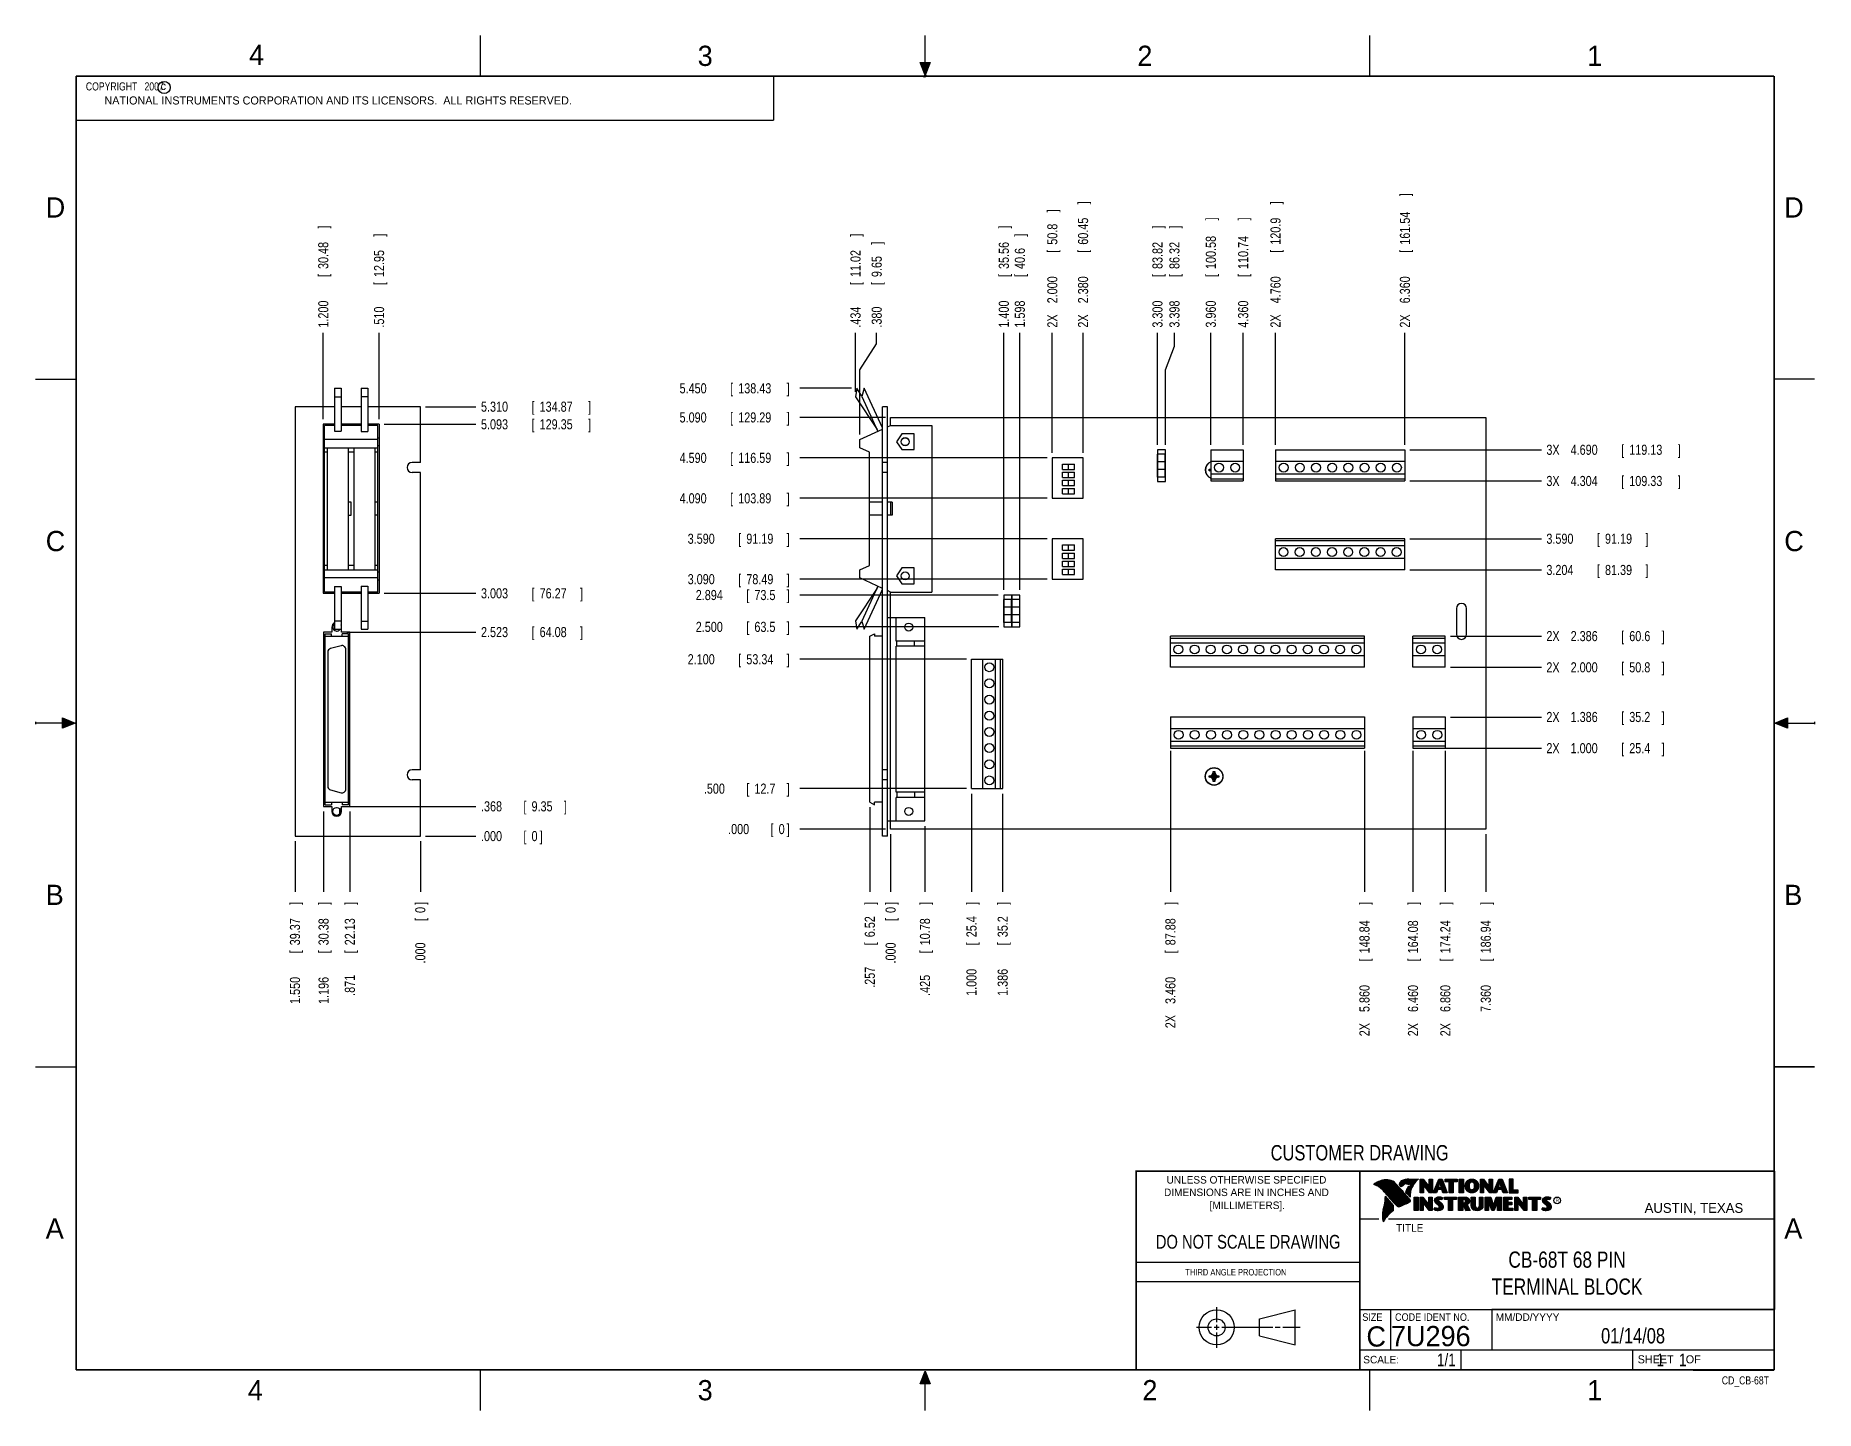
# Model space of a CAD drawing. Header units: inches. Extents: x 0 to 22, y 0 to 17.
import ezdxf
from ezdxf.enums import TextEntityAlignment as Align

# ---------------------------------------------------------------- set-up
doc = ezdxf.new("R2010")
doc.units = ezdxf.units.IN
doc.header["$LTSCALE"] = 1.21
doc.header["$MEASUREMENT"] = 0
doc.layers.get('0').update_dxf_attribs({"linetype": 'CONTINUOUS'})
doc.layers.add('DIMENSIONS', color=7, linetype='CONTINUOUS')
doc.styles.get("Standard").update_dxf_attribs({"font": 'txt', "width": 0.8})
doc.dimstyles.new('DIMSTYLE_1', dxfattribs={"dimtxt": 0.125, "dimasz": 0.18, "dimexe": 0.18, "dimexo": 0.0625, "dimgap": 0.09, "dimtad": 0, "dimtih": 1, "dimtoh": 1, "dimdec": 3, "dimzin": 4, "dimdsep": 46, "dimtxsty": 'STANDARD', "dimblk": '_FILLED', "dimblk1": '_FILLED', "dimblk2": '_FILLED', "dimcen": 0.09, "dimadec": 0, "dimazin": 0, "dimtp": 0.01, "dimtm": 0.01, "dimtfac": 1, "dimtdec": 3, "dimtofl": 0, "dimtmove": 0, "dimatfit": 3, "dimldrblk": '_FILLED', "dimfxl": 1, "dimtolj": 1, "dimtzin": 4, "dimarcsym": 0})

msp = doc.modelspace()

# ---------------------------------------------------------------- texts
at = {"color": 2, "linetype": 'CONTINUOUS'}
for s, height, p in [('4', 0.25, (2.64, 16.6369)), ('3', 0.25, (8.1875, 16.625)), ('2', 0.25, (13.625, 16.625)), ('1', 0.25, (19.1875, 16.625)), ('c', 0.1, (1.5463, 16.328)), ('NATIONAL INSTRUMENTS CORPORATION AND ITS LICENSORS.  ALL RIGHTS RESERVED.', 0.1, (0.851, 16.1482)), ('D', 0.25, (0.125, 14.75)), ('D', 0.25, (21.625, 14.75)), ('C', 0.25, (0.125, 10.625)), ('C', 0.25, (21.625, 10.625)), ('B', 0.25, (0.125, 6.25)), ('B', 0.25, (21.625, 6.25)), ('R', 0.0418, (18.7972, 2.5749)), ('AUSTIN, TEXAS', 0.121576, (19.898, 2.4426)), ('A', 0.25, (0.125, 2.125)), ('TITLE', 0.093, (16.8235, 2.21)), ('A', 0.25, (21.625, 2.125)), ('MM/DD/YYYY', 0.093, (18.0565, 1.1072)), ('SCALE:', 0.093, (16.4187, 0.5815)), ('SHEET    OF', 0.1, (19.8121, 0.5815)), ('4', 0.25, (2.625, 0.125)), ('3', 0.25, (8.1875, 0.125)), ('2', 0.25, (13.6875, 0.125)), ('1', 0.25, (19.1875, 0.125))]:
    msp.add_text(s, height=height, dxfattribs=at).set_placement(p)
at = {"color": 7, "linetype": 'CONTINUOUS', "width": 0.8}
for s, height, p in [('CUSTOMER DRAWING', 0.19, (16.3742, 3.0911)), ('DO NOT SCALE DRAWING', 0.17, (14.9953, 1.9998))]:
    msp.add_text(s, height=height, dxfattribs=at).set_placement(p, align=Align.CENTER)
at = {"color": 2, "linetype": 'CONTINUOUS'}
for s, p in [('UNLESS OTHERWISE SPECIFIED', (14.9742, 2.8049)), ('DIMENSIONS ARE IN INCHES AND', (14.9742, 2.6501)), ('[MILLIMETERS].', (14.9844, 2.4899))]:
    msp.add_text(s, height=0.093, dxfattribs=at).set_placement(p, align=Align.CENTER)
for s, height, width, p in [('THIRD ANGLE PROJECTION', 0.08, 0.8, (14.2178, 1.6686)), ('SIZE', 0.093, 0.9, (16.407, 1.1072)), ('CODE IDENT NO.', 0.093, 0.9, (16.8114, 1.1072))]:
    msp.add_text(s, height=height, dxfattribs=dict(at, width=width)).set_placement(p)
at = {"color": 7, "linetype": 'CONTINUOUS'}
msp.add_text('C', height=0.25, dxfattribs=at).set_placement((16.5785, 0.7893), align=Align.CENTER)
msp.add_text('7U296', height=0.25, dxfattribs=at).set_placement((16.7614, 0.7941))
at = {"color": 7, "linetype": 'CONTINUOUS', "width": 0.8}
msp.add_text('1/1', height=0.15625, dxfattribs=at).set_placement((17.5623, 0.5469), align=Align.RIGHT)
at = {"color": 2, "linetype": 'CONTINUOUS', "width": 0.8}
msp.add_text('CD_CB-68T', height=0.1, dxfattribs=at).set_placement((21.4352, 0.3213), align=Align.RIGHT)
at = {"color": 2, "linetype": 'CONTINUOUS', "insert": (0.5624, 16.4219), "char_height": 0.1, "width": 1.44, "attachment_point": 1}
msp.add_mtext('  COPYRIGHT   2007', dxfattribs=at)
at = {"color": 7, "linetype": 'CONTINUOUS'}
for s, insert, char_height, width, attachment_point in [('CB-68T 68 PIN\\PTERMINAL BLOCK', (18.9387, 1.9646), 0.2, 2.24, 2), ('01/14/08 ', (19.755, 1.0181), 0.19, 1.368, 2), ('     1    1', (19.8125, 0.7031), 0.15625, 1.375, 1)]:
    msp.add_mtext(s, dxfattribs=dict(at, insert=insert, char_height=char_height, width=width, attachment_point=attachment_point))

# ---------------------------------------------------------------- blocks, each defined once
blk = doc.blocks.new('*D0')
at = {"layer": 'DIMENSIONS', "color": 2, "linetype": 'CONTINUOUS'}
blk.add_line((17.933, 7.126), (17.933, 6.414), dxfattribs=at)
at = {"layer": 'DIMENSIONS', "color": 2, "linetype": 'CONTINUOUS', "width": 0.8}
for s, p in [(']', (17.996, 6.251)), ('186.94', (17.996, 5.651)), ('[', (17.996, 5.551)), ('7.360', (17.996, 4.926))]:
    blk.add_text(s, height=0.125, rotation=90, dxfattribs=at).set_placement(p)
blk = doc.blocks.new('_FILLED')
at = {"color": 0, "linetype": 'BYBLOCK'}
blk.add_solid([(0, 0), (-1, 0.17), (-1, -0.17)], dxfattribs=at)
blk = doc.blocks.new('*D1')
at = {"layer": 'DIMENSIONS', "color": 1, "linetype": 'CONTINUOUS'}
blk.add_line((10.573, 7.126), (10.573, 6.414), dxfattribs=at)
at = {"layer": 'DIMENSIONS', "color": 1, "linetype": 'CONTINUOUS', "width": 0.8}
for s, p in [(']', (10.636, 6.251)), ('0', (10.636, 6.151)), ('[', (10.636, 6.051)), ('.000', (10.636, 5.526))]:
    blk.add_text(s, height=0.125, rotation=90, dxfattribs=at).set_placement(p)
blk = doc.blocks.new('*D2')
at = {"layer": 'DIMENSIONS', "color": 2, "linetype": 'CONTINUOUS'}
blk.add_line((10.998, 7.226), (10.998, 6.414), dxfattribs=at)
at = {"layer": 'DIMENSIONS', "color": 2, "linetype": 'CONTINUOUS', "width": 0.8}
for s, p in [(']', (11.061, 6.251)), ('10.78', (11.061, 5.751)), ('[', (11.061, 5.651)), ('.425', (11.061, 5.126))]:
    blk.add_text(s, height=0.125, rotation=90, dxfattribs=at).set_placement(p)
blk = doc.blocks.new('*D3')
at = {"layer": 'DIMENSIONS', "color": 2, "linetype": 'CONTINUOUS'}
blk.add_line((11.573, 7.626), (11.573, 6.414), dxfattribs=at)
at = {"layer": 'DIMENSIONS', "color": 2, "linetype": 'CONTINUOUS', "width": 0.8}
for s, p in [(']', (11.636, 6.251)), ('25.4', (11.636, 5.851)), ('[', (11.636, 5.751)), ('1.000', (11.636, 5.126))]:
    blk.add_text(s, height=0.125, rotation=90, dxfattribs=at).set_placement(p)
blk = doc.blocks.new('*D4')
at = {"layer": 'DIMENSIONS', "color": 2, "linetype": 'CONTINUOUS'}
blk.add_line((11.959, 7.626), (11.959, 6.414), dxfattribs=at)
at = {"layer": 'DIMENSIONS', "color": 2, "linetype": 'CONTINUOUS', "width": 0.8}
for s, p in [(']', (12.022, 6.251)), ('35.2', (12.022, 5.851)), ('[', (12.022, 5.751)), ('1.386', (12.022, 5.126))]:
    blk.add_text(s, height=0.125, rotation=90, dxfattribs=at).set_placement(p)
blk = doc.blocks.new('*D5')
at = {"layer": 'DIMENSIONS', "color": 2, "linetype": 'CONTINUOUS'}
blk.add_line((14.033, 8.154), (14.033, 6.414), dxfattribs=at)
at = {"layer": 'DIMENSIONS', "color": 2, "linetype": 'CONTINUOUS', "width": 0.8}
for s, p in [(']', (14.096, 6.251)), ('87.88', (14.096, 5.751)), ('[', (14.096, 5.651)), ('3.460', (14.096, 5.026)), ('2X ', (14.096, 4.726))]:
    blk.add_text(s, height=0.125, rotation=90, dxfattribs=at).set_placement(p)
blk = doc.blocks.new('*D6')
at = {"layer": 'DIMENSIONS', "color": 2, "linetype": 'CONTINUOUS'}
blk.add_line((16.433, 8.154), (16.433, 6.414), dxfattribs=at)
at = {"layer": 'DIMENSIONS', "color": 2, "linetype": 'CONTINUOUS', "width": 0.8}
for s, p in [(']', (16.496, 6.251)), ('148.84', (16.496, 5.651)), ('[', (16.496, 5.551)), ('5.860', (16.496, 4.926)), ('2X ', (16.496, 4.626))]:
    blk.add_text(s, height=0.125, rotation=90, dxfattribs=at).set_placement(p)
blk = doc.blocks.new('*D7')
at = {"layer": 'DIMENSIONS', "color": 2, "linetype": 'CONTINUOUS'}
blk.add_line((17.033, 8.154), (17.033, 6.414), dxfattribs=at)
at = {"layer": 'DIMENSIONS', "color": 2, "linetype": 'CONTINUOUS', "width": 0.8}
for s, p in [(']', (17.096, 6.251)), ('164.08', (17.096, 5.651)), ('[', (17.096, 5.551)), ('6.460', (17.096, 4.926)), ('2X ', (17.096, 4.626))]:
    blk.add_text(s, height=0.125, rotation=90, dxfattribs=at).set_placement(p)
blk = doc.blocks.new('*D8')
at = {"layer": 'DIMENSIONS', "color": 2, "linetype": 'CONTINUOUS'}
blk.add_line((17.433, 8.154), (17.433, 6.414), dxfattribs=at)
at = {"layer": 'DIMENSIONS', "color": 2, "linetype": 'CONTINUOUS', "width": 0.8}
for s, p in [(']', (17.496, 6.251)), ('174.24', (17.496, 5.651)), ('[', (17.496, 5.551)), ('6.860', (17.496, 4.926)), ('2X ', (17.496, 4.626))]:
    blk.add_text(s, height=0.125, rotation=90, dxfattribs=at).set_placement(p)
blk = doc.blocks.new('*D9')
at = {"layer": 'DIMENSIONS', "color": 2, "linetype": 'CONTINUOUS'}
blk.add_line((11.973, 10.145), (11.973, 13.326), dxfattribs=at)
at = {"layer": 'DIMENSIONS', "color": 2, "linetype": 'CONTINUOUS', "width": 0.8}
for s, p in [(']', (12.036, 14.614)), ('35.56', (12.036, 14.114)), ('[', (12.036, 14.014)), ('1.400', (12.036, 13.389))]:
    blk.add_text(s, height=0.125, rotation=90, dxfattribs=at).set_placement(p)
blk = doc.blocks.new('*D10')
at = {"layer": 'DIMENSIONS', "color": 2, "linetype": 'CONTINUOUS'}
blk.add_line((12.172, 10.145), (12.172, 13.326), dxfattribs=at)
at = {"layer": 'DIMENSIONS', "color": 2, "linetype": 'CONTINUOUS', "width": 0.8}
for s, p in [(']', (12.234, 14.514)), ('40.6', (12.234, 14.114)), ('[', (12.234, 14.014)), ('1.598', (12.234, 13.389))]:
    blk.add_text(s, height=0.125, rotation=90, dxfattribs=at).set_placement(p)
blk = doc.blocks.new('*D11')
at = {"layer": 'DIMENSIONS', "color": 2, "linetype": 'CONTINUOUS'}
blk.add_line((12.573, 11.841), (12.573, 13.326), dxfattribs=at)
at = {"layer": 'DIMENSIONS', "color": 2, "linetype": 'CONTINUOUS', "width": 0.8}
for s, p in [(']', (12.636, 14.814)), ('50.8', (12.636, 14.414)), ('[', (12.636, 14.314)), ('2.000', (12.636, 13.689)), ('2X ', (12.636, 13.389))]:
    blk.add_text(s, height=0.125, rotation=90, dxfattribs=at).set_placement(p)
blk = doc.blocks.new('*D12')
at = {"layer": 'DIMENSIONS', "color": 2, "linetype": 'CONTINUOUS'}
blk.add_line((12.953, 11.841), (12.953, 13.326), dxfattribs=at)
at = {"layer": 'DIMENSIONS', "color": 2, "linetype": 'CONTINUOUS', "width": 0.8}
for s, p in [(']', (13.016, 14.914)), ('60.45', (13.016, 14.414)), ('[', (13.016, 14.314)), ('2.380', (13.016, 13.689)), ('2X ', (13.016, 13.389))]:
    blk.add_text(s, height=0.125, rotation=90, dxfattribs=at).set_placement(p)
blk = doc.blocks.new('*D13')
at = {"layer": 'DIMENSIONS', "color": 2, "linetype": 'CONTINUOUS'}
blk.add_line((13.873, 11.941), (13.873, 13.326), dxfattribs=at)
at = {"layer": 'DIMENSIONS', "color": 2, "linetype": 'CONTINUOUS', "width": 0.8}
for s, p in [(']', (13.936, 14.614)), ('83.82', (13.936, 14.114)), ('[', (13.936, 14.014)), ('3.300', (13.936, 13.389))]:
    blk.add_text(s, height=0.125, rotation=90, dxfattribs=at).set_placement(p)
blk = doc.blocks.new('*D14')
at = {"layer": 'DIMENSIONS', "color": 2, "linetype": 'CONTINUOUS'}
for p, q in [((14.083, 13.161), (14.083, 13.326)), ((13.972, 12.867), (14.083, 13.161)), ((13.972, 11.941), (13.972, 12.867))]:
    blk.add_line(p, q, dxfattribs=at)
at = {"layer": 'DIMENSIONS', "color": 2, "linetype": 'CONTINUOUS', "width": 0.8}
for s, p in [(']', (14.146, 14.614)), ('86.32', (14.146, 14.114)), ('[', (14.146, 14.014)), ('3.398', (14.146, 13.389))]:
    blk.add_text(s, height=0.125, rotation=90, dxfattribs=at).set_placement(p)
blk = doc.blocks.new('*D15')
at = {"layer": 'DIMENSIONS', "color": 2, "linetype": 'CONTINUOUS'}
blk.add_line((14.533, 11.941), (14.533, 13.326), dxfattribs=at)
at = {"layer": 'DIMENSIONS', "color": 2, "linetype": 'CONTINUOUS', "width": 0.8}
for s, p in [(']', (14.596, 14.714)), ('100.58', (14.596, 14.114)), ('[', (14.596, 14.014)), ('3.960', (14.596, 13.389))]:
    blk.add_text(s, height=0.125, rotation=90, dxfattribs=at).set_placement(p)
blk = doc.blocks.new('*D16')
at = {"layer": 'DIMENSIONS', "color": 2, "linetype": 'CONTINUOUS'}
blk.add_line((14.933, 11.941), (14.933, 13.326), dxfattribs=at)
at = {"layer": 'DIMENSIONS', "color": 2, "linetype": 'CONTINUOUS', "width": 0.8}
for s, p in [(']', (14.996, 14.714)), ('110.74', (14.996, 14.114)), ('[', (14.996, 14.014)), ('4.360', (14.996, 13.389))]:
    blk.add_text(s, height=0.125, rotation=90, dxfattribs=at).set_placement(p)
blk = doc.blocks.new('*D17')
at = {"layer": 'DIMENSIONS', "color": 2, "linetype": 'CONTINUOUS'}
blk.add_line((15.333, 11.941), (15.333, 13.326), dxfattribs=at)
at = {"layer": 'DIMENSIONS', "color": 2, "linetype": 'CONTINUOUS', "width": 0.8}
for s, p in [(']', (15.396, 14.914)), ('120.9', (15.396, 14.414)), ('[', (15.396, 14.314)), ('4.760', (15.396, 13.689)), ('2X ', (15.396, 13.389))]:
    blk.add_text(s, height=0.125, rotation=90, dxfattribs=at).set_placement(p)
blk = doc.blocks.new('*D18')
at = {"layer": 'DIMENSIONS', "color": 2, "linetype": 'CONTINUOUS'}
blk.add_line((16.933, 11.941), (16.933, 13.326), dxfattribs=at)
at = {"layer": 'DIMENSIONS', "color": 2, "linetype": 'CONTINUOUS', "width": 0.8}
for s, p in [(']', (16.996, 15.014)), ('161.54', (16.996, 14.414)), ('[', (16.996, 14.314)), ('6.360', (16.996, 13.689)), ('2X ', (16.996, 13.389))]:
    blk.add_text(s, height=0.125, rotation=90, dxfattribs=at).set_placement(p)
blk = doc.blocks.new('*D19')
at = {"layer": 'DIMENSIONS', "color": 2, "linetype": 'CONTINUOUS'}
blk.add_line((10.317, 7.458), (10.317, 6.414), dxfattribs=at)
at = {"layer": 'DIMENSIONS', "color": 2, "linetype": 'CONTINUOUS', "width": 0.8}
for s, p in [(']', (10.379, 6.251)), ('6.52', (10.379, 5.851)), ('[', (10.379, 5.751)), ('.257', (10.379, 5.226))]:
    blk.add_text(s, height=0.125, rotation=90, dxfattribs=at).set_placement(p)
blk = doc.blocks.new('*D20')
at = {"layer": 'DIMENSIONS', "color": 2, "linetype": 'CONTINUOUS'}
for p, q in [((10.401, 13.187), (10.401, 13.326)), ((10.193, 12.867), (10.401, 13.187)), ((10.193, 12.066), (10.193, 12.867))]:
    blk.add_line(p, q, dxfattribs=at)
at = {"layer": 'DIMENSIONS', "color": 2, "linetype": 'CONTINUOUS', "width": 0.8}
for s, p in [(']', (10.464, 14.414)), ('9.65', (10.464, 14.014)), ('[', (10.464, 13.914)), ('.380', (10.464, 13.389))]:
    blk.add_text(s, height=0.125, rotation=90, dxfattribs=at).set_placement(p)
blk = doc.blocks.new('*D21')
at = {"layer": 'DIMENSIONS', "color": 2, "linetype": 'CONTINUOUS'}
blk.add_line((10.139, 12.597), (10.139, 13.326), dxfattribs=at)
at = {"layer": 'DIMENSIONS', "color": 2, "linetype": 'CONTINUOUS', "width": 0.8}
for s, p in [(']', (10.202, 14.514)), ('11.02', (10.202, 14.014)), ('[', (10.202, 13.914)), ('.434', (10.202, 13.389))]:
    blk.add_text(s, height=0.125, rotation=90, dxfattribs=at).set_placement(p)
blk = doc.blocks.new('*D22')
at = {"layer": 'DIMENSIONS', "color": 2, "linetype": 'CONTINUOUS'}
blk.add_line((10.511, 12.279), (9.452, 12.279), dxfattribs=at)
at = {"layer": 'DIMENSIONS', "color": 2, "linetype": 'CONTINUOUS', "width": 0.8}
for s, p in [('5.090', (7.964, 12.216)), ('[', (8.589, 12.216)), ('129.29', (8.689, 12.216)), (']', (9.289, 12.216))]:
    blk.add_text(s, height=0.125, dxfattribs=at).set_placement(p)
blk = doc.blocks.new('*D23')
at = {"layer": 'DIMENSIONS', "color": 1, "linetype": 'CONTINUOUS'}
blk.add_line((10.511, 7.189), (9.452, 7.189), dxfattribs=at)
at = {"layer": 'DIMENSIONS', "color": 1, "linetype": 'CONTINUOUS', "width": 0.8}
for s, p in [('.000', (8.564, 7.126)), ('[', (9.089, 7.126)), ('0', (9.189, 7.126)), (']', (9.289, 7.126))]:
    blk.add_text(s, height=0.125, dxfattribs=at).set_placement(p)
blk = doc.blocks.new('*D24')
at = {"layer": 'DIMENSIONS', "color": 2, "linetype": 'CONTINUOUS'}
blk.add_line((11.511, 7.689), (9.452, 7.689), dxfattribs=at)
at = {"layer": 'DIMENSIONS', "color": 2, "linetype": 'CONTINUOUS', "width": 0.8}
for s, p in [('.500', (8.264, 7.626)), ('[', (8.789, 7.626)), ('12.7', (8.889, 7.626)), (']', (9.289, 7.626))]:
    blk.add_text(s, height=0.125, dxfattribs=at).set_placement(p)
blk = doc.blocks.new('*D25')
at = {"layer": 'DIMENSIONS', "color": 2, "linetype": 'CONTINUOUS'}
blk.add_line((11.511, 9.289), (9.452, 9.289), dxfattribs=at)
at = {"layer": 'DIMENSIONS', "color": 2, "linetype": 'CONTINUOUS', "width": 0.8}
for s, p in [('2.100', (8.064, 9.226)), ('[', (8.689, 9.226)), ('53.34', (8.789, 9.226)), (']', (9.289, 9.226))]:
    blk.add_text(s, height=0.125, dxfattribs=at).set_placement(p)
blk = doc.blocks.new('*D26')
at = {"layer": 'DIMENSIONS', "color": 2, "linetype": 'CONTINUOUS'}
blk.add_line((11.911, 9.689), (9.452, 9.689), dxfattribs=at)
at = {"layer": 'DIMENSIONS', "color": 2, "linetype": 'CONTINUOUS', "width": 0.8}
for s, p in [('2.500', (8.164, 9.626)), ('[', (8.789, 9.626)), ('63.5', (8.889, 9.626)), (']', (9.289, 9.626))]:
    blk.add_text(s, height=0.125, dxfattribs=at).set_placement(p)
blk = doc.blocks.new('*D27')
at = {"layer": 'DIMENSIONS', "color": 2, "linetype": 'CONTINUOUS'}
blk.add_line((11.904, 10.082), (9.452, 10.082), dxfattribs=at)
at = {"layer": 'DIMENSIONS', "color": 2, "linetype": 'CONTINUOUS', "width": 0.8}
for s, p in [('2.894', (8.164, 10.02)), ('[', (8.789, 10.02)), ('73.5', (8.889, 10.02)), (']', (9.289, 10.02))]:
    blk.add_text(s, height=0.125, dxfattribs=at).set_placement(p)
blk = doc.blocks.new('*D28')
at = {"layer": 'DIMENSIONS', "color": 2, "linetype": 'CONTINUOUS'}
blk.add_line((12.511, 10.279), (9.452, 10.279), dxfattribs=at)
at = {"layer": 'DIMENSIONS', "color": 2, "linetype": 'CONTINUOUS', "width": 0.8}
for s, p in [('[', (8.689, 10.216)), (']', (9.289, 10.216)), ('3.090', (8.064, 10.216)), ('78.49', (8.789, 10.216))]:
    blk.add_text(s, height=0.125, dxfattribs=at).set_placement(p)
blk = doc.blocks.new('*D29')
at = {"layer": 'DIMENSIONS', "color": 2, "linetype": 'CONTINUOUS'}
blk.add_line((12.511, 10.779), (9.452, 10.779), dxfattribs=at)
at = {"layer": 'DIMENSIONS', "color": 2, "linetype": 'CONTINUOUS', "width": 0.8}
for s, p in [('3.590', (8.064, 10.716)), ('[', (8.689, 10.716)), ('91.19', (8.789, 10.716)), (']', (9.289, 10.716))]:
    blk.add_text(s, height=0.125, dxfattribs=at).set_placement(p)
blk = doc.blocks.new('*D30')
at = {"layer": 'DIMENSIONS', "color": 2, "linetype": 'CONTINUOUS'}
blk.add_line((12.511, 11.279), (9.452, 11.279), dxfattribs=at)
at = {"layer": 'DIMENSIONS', "color": 2, "linetype": 'CONTINUOUS', "width": 0.8}
for s, p in [('4.090', (7.964, 11.216)), ('[', (8.589, 11.216)), ('103.89', (8.689, 11.216)), (']', (9.289, 11.216))]:
    blk.add_text(s, height=0.125, dxfattribs=at).set_placement(p)
blk = doc.blocks.new('*D31')
at = {"layer": 'DIMENSIONS', "color": 2, "linetype": 'CONTINUOUS'}
blk.add_line((12.511, 11.779), (9.452, 11.779), dxfattribs=at)
at = {"layer": 'DIMENSIONS', "color": 2, "linetype": 'CONTINUOUS', "width": 0.8}
for s, p in [('4.590', (7.964, 11.716)), ('[', (8.589, 11.716)), ('116.59', (8.689, 11.716)), (']', (9.289, 11.716))]:
    blk.add_text(s, height=0.125, dxfattribs=at).set_placement(p)
blk = doc.blocks.new('*D32')
at = {"layer": 'DIMENSIONS', "color": 2, "linetype": 'CONTINUOUS'}
blk.add_line((16.996, 11.879), (18.621, 11.879), dxfattribs=at)
at = {"layer": 'DIMENSIONS', "color": 2, "linetype": 'CONTINUOUS', "width": 0.8}
for s, p in [('3X ', (18.683, 11.816)), ('4.690', (18.983, 11.816)), ('[', (19.608, 11.816)), ('119.13', (19.708, 11.816)), (']', (20.308, 11.816))]:
    blk.add_text(s, height=0.125, dxfattribs=at).set_placement(p)
blk = doc.blocks.new('*D33')
at = {"layer": 'DIMENSIONS', "color": 2, "linetype": 'CONTINUOUS'}
blk.add_line((16.996, 11.493), (18.621, 11.493), dxfattribs=at)
at = {"layer": 'DIMENSIONS', "color": 2, "linetype": 'CONTINUOUS', "width": 0.8}
for s, p in [('3X ', (18.683, 11.43)), ('4.304', (18.983, 11.43)), ('[', (19.608, 11.43)), ('109.33', (19.708, 11.43)), (']', (20.308, 11.43))]:
    blk.add_text(s, height=0.125, dxfattribs=at).set_placement(p)
blk = doc.blocks.new('*D34')
at = {"layer": 'DIMENSIONS', "color": 2, "linetype": 'CONTINUOUS'}
blk.add_line((16.996, 10.779), (18.621, 10.779), dxfattribs=at)
at = {"layer": 'DIMENSIONS', "color": 2, "linetype": 'CONTINUOUS', "width": 0.8}
for s, p in [('3.590', (18.683, 10.716)), ('[', (19.308, 10.716)), ('91.19', (19.408, 10.716)), (']', (19.908, 10.716))]:
    blk.add_text(s, height=0.125, dxfattribs=at).set_placement(p)
blk = doc.blocks.new('*D35')
at = {"layer": 'DIMENSIONS', "color": 2, "linetype": 'CONTINUOUS'}
blk.add_line((16.996, 10.393), (18.621, 10.393), dxfattribs=at)
at = {"layer": 'DIMENSIONS', "color": 2, "linetype": 'CONTINUOUS', "width": 0.8}
for s, p in [('3.204', (18.683, 10.33)), ('[', (19.308, 10.33)), ('81.39', (19.408, 10.33)), (']', (19.908, 10.33))]:
    blk.add_text(s, height=0.125, dxfattribs=at).set_placement(p)
blk = doc.blocks.new('*D36')
at = {"layer": 'DIMENSIONS', "color": 2, "linetype": 'CONTINUOUS'}
blk.add_line((17.496, 9.574), (18.621, 9.574), dxfattribs=at)
at = {"layer": 'DIMENSIONS', "color": 2, "linetype": 'CONTINUOUS', "width": 0.8}
for s, p in [('2X ', (18.683, 9.512)), ('2.386', (18.983, 9.512)), ('[', (19.608, 9.512)), ('60.6', (19.708, 9.512)), (']', (20.108, 9.512))]:
    blk.add_text(s, height=0.125, dxfattribs=at).set_placement(p)
blk = doc.blocks.new('*D37')
at = {"layer": 'DIMENSIONS', "color": 2, "linetype": 'CONTINUOUS'}
blk.add_line((17.496, 9.189), (18.621, 9.189), dxfattribs=at)
at = {"layer": 'DIMENSIONS', "color": 2, "linetype": 'CONTINUOUS', "width": 0.8}
for s, p in [('2X ', (18.683, 9.126)), ('2.000', (18.983, 9.126)), ('[', (19.608, 9.126)), ('50.8', (19.708, 9.126)), (']', (20.108, 9.126))]:
    blk.add_text(s, height=0.125, dxfattribs=at).set_placement(p)
blk = doc.blocks.new('*D38')
at = {"layer": 'DIMENSIONS', "color": 2, "linetype": 'CONTINUOUS'}
blk.add_line((17.496, 8.574), (18.621, 8.574), dxfattribs=at)
at = {"layer": 'DIMENSIONS', "color": 2, "linetype": 'CONTINUOUS', "width": 0.8}
for s, p in [('2X ', (18.683, 8.512)), ('1.386', (18.983, 8.512)), ('[', (19.608, 8.512)), ('35.2', (19.708, 8.512)), (']', (20.108, 8.512))]:
    blk.add_text(s, height=0.125, dxfattribs=at).set_placement(p)
blk = doc.blocks.new('*D39')
at = {"layer": 'DIMENSIONS', "color": 2, "linetype": 'CONTINUOUS'}
blk.add_line((17.096, 8.189), (18.621, 8.189), dxfattribs=at)
at = {"layer": 'DIMENSIONS', "color": 2, "linetype": 'CONTINUOUS', "width": 0.8}
for s, p in [('2X ', (18.683, 8.126)), ('1.000', (18.983, 8.126)), ('[', (19.608, 8.126)), ('25.4', (19.708, 8.126)), (']', (20.108, 8.126))]:
    blk.add_text(s, height=0.125, dxfattribs=at).set_placement(p)
blk = doc.blocks.new('*D40')
at = {"layer": 'DIMENSIONS', "color": 2, "linetype": 'CONTINUOUS'}
blk.add_line((10.091, 12.639), (9.452, 12.639), dxfattribs=at)
at = {"layer": 'DIMENSIONS', "color": 2, "linetype": 'CONTINUOUS', "width": 0.8}
for s, p in [('5.450', (7.964, 12.576)), ('[', (8.589, 12.576)), ('138.43', (8.689, 12.576)), (']', (9.289, 12.576))]:
    blk.add_text(s, height=0.125, dxfattribs=at).set_placement(p)
blk = doc.blocks.new('*D41')
at = {"layer": 'DIMENSIONS', "color": 2, "linetype": 'CONTINUOUS'}
blk.add_line((4.82, 12.411), (5.445, 12.411), dxfattribs=at)
at = {"layer": 'DIMENSIONS', "color": 2, "linetype": 'CONTINUOUS', "width": 0.8}
for s, p in [('5.310', (5.508, 12.349)), ('[', (6.133, 12.349)), ('134.87', (6.233, 12.349)), (']', (6.833, 12.349))]:
    blk.add_text(s, height=0.125, dxfattribs=at).set_placement(p)
blk = doc.blocks.new('*D42')
at = {"layer": 'DIMENSIONS', "color": 2, "linetype": 'CONTINUOUS'}
blk.add_line((3.208, 7.039), (3.208, 6.414), dxfattribs=at)
at = {"layer": 'DIMENSIONS', "color": 2, "linetype": 'CONTINUOUS', "width": 0.8}
for s, p in [(']', (3.27, 6.251)), ('39.37', (3.27, 5.751)), ('[', (3.27, 5.651)), ('1.550', (3.27, 5.026))]:
    blk.add_text(s, height=0.125, rotation=90, dxfattribs=at).set_placement(p)
blk = doc.blocks.new('*D43')
at = {"layer": 'DIMENSIONS', "color": 1, "linetype": 'CONTINUOUS'}
blk.add_line((4.82, 7.101), (5.445, 7.101), dxfattribs=at)
at = {"layer": 'DIMENSIONS', "color": 1, "linetype": 'CONTINUOUS', "width": 0.8}
for s, p in [('.000', (5.508, 7.039)), ('[', (6.033, 7.039)), ('0', (6.133, 7.039)), (']', (6.233, 7.039))]:
    blk.add_text(s, height=0.125, dxfattribs=at).set_placement(p)
blk = doc.blocks.new('*D44')
at = {"layer": 'DIMENSIONS', "color": 1, "linetype": 'CONTINUOUS'}
blk.add_line((4.758, 7.039), (4.758, 6.414), dxfattribs=at)
at = {"layer": 'DIMENSIONS', "color": 1, "linetype": 'CONTINUOUS', "width": 0.8}
for s, p in [(']', (4.82, 6.251)), ('0', (4.82, 6.151)), ('[', (4.82, 6.051)), ('.000', (4.82, 5.526))]:
    blk.add_text(s, height=0.125, rotation=90, dxfattribs=at).set_placement(p)
blk = doc.blocks.new('*D45')
at = {"layer": 'DIMENSIONS', "color": 2, "linetype": 'CONTINUOUS'}
blk.add_line((3.847, 7.469), (5.445, 7.469), dxfattribs=at)
at = {"layer": 'DIMENSIONS', "color": 2, "linetype": 'CONTINUOUS', "width": 0.8}
for s, p in [('.368', (5.508, 7.407)), ('[', (6.033, 7.407)), ('9.35', (6.133, 7.407)), (']', (6.533, 7.407))]:
    blk.add_text(s, height=0.125, dxfattribs=at).set_placement(p)
blk = doc.blocks.new('*D46')
at = {"layer": 'DIMENSIONS', "color": 2, "linetype": 'CONTINUOUS'}
blk.add_line((3.847, 9.624), (5.445, 9.624), dxfattribs=at)
at = {"layer": 'DIMENSIONS', "color": 2, "linetype": 'CONTINUOUS', "width": 0.8}
for s, p in [('2.523', (5.508, 9.562)), ('[', (6.133, 9.562)), ('64.08', (6.233, 9.562)), (']', (6.733, 9.562))]:
    blk.add_text(s, height=0.125, dxfattribs=at).set_placement(p)
blk = doc.blocks.new('*D47')
at = {"layer": 'DIMENSIONS', "color": 2, "linetype": 'CONTINUOUS'}
blk.add_line((4.31, 10.104), (5.445, 10.104), dxfattribs=at)
at = {"layer": 'DIMENSIONS', "color": 2, "linetype": 'CONTINUOUS', "width": 0.8}
for s, p in [('3.003', (5.508, 10.041)), ('[', (6.133, 10.041)), ('76.27', (6.233, 10.041)), (']', (6.733, 10.041))]:
    blk.add_text(s, height=0.125, dxfattribs=at).set_placement(p)
blk = doc.blocks.new('*D48')
at = {"layer": 'DIMENSIONS', "color": 2, "linetype": 'CONTINUOUS'}
blk.add_line((4.31, 12.194), (5.445, 12.194), dxfattribs=at)
at = {"layer": 'DIMENSIONS', "color": 2, "linetype": 'CONTINUOUS', "width": 0.8}
for s, p in [('5.093', (5.508, 12.131)), ('[', (6.133, 12.131)), ('129.35', (6.233, 12.131)), (']', (6.833, 12.131))]:
    blk.add_text(s, height=0.125, dxfattribs=at).set_placement(p)
blk = doc.blocks.new('*D49')
at = {"layer": 'DIMENSIONS', "color": 2, "linetype": 'CONTINUOUS'}
blk.add_line((3.887, 7.407), (3.887, 6.414), dxfattribs=at)
at = {"layer": 'DIMENSIONS', "color": 2, "linetype": 'CONTINUOUS', "width": 0.8}
for s, p in [(']', (3.949, 6.251)), ('22.13', (3.949, 5.751)), ('[', (3.949, 5.651)), ('.871', (3.949, 5.126))]:
    blk.add_text(s, height=0.125, rotation=90, dxfattribs=at).set_placement(p)
blk = doc.blocks.new('*D50')
at = {"layer": 'DIMENSIONS', "color": 2, "linetype": 'CONTINUOUS'}
blk.add_line((3.562, 7.407), (3.562, 6.414), dxfattribs=at)
at = {"layer": 'DIMENSIONS', "color": 2, "linetype": 'CONTINUOUS', "width": 0.8}
for s, p in [(']', (3.624, 6.251)), ('30.38', (3.624, 5.751)), ('[', (3.624, 5.651)), ('1.196', (3.624, 5.026))]:
    blk.add_text(s, height=0.125, rotation=90, dxfattribs=at).set_placement(p)
blk = doc.blocks.new('*D51')
at = {"layer": 'DIMENSIONS', "color": 2, "linetype": 'CONTINUOUS'}
blk.add_line((4.248, 12.256), (4.248, 13.326), dxfattribs=at)
at = {"layer": 'DIMENSIONS', "color": 2, "linetype": 'CONTINUOUS', "width": 0.8}
for s, p in [(']', (4.31, 14.514)), ('12.95', (4.31, 14.014)), ('[', (4.31, 13.914)), ('.510', (4.31, 13.389))]:
    blk.add_text(s, height=0.125, rotation=90, dxfattribs=at).set_placement(p)
blk = doc.blocks.new('*D52')
at = {"layer": 'DIMENSIONS', "color": 2, "linetype": 'CONTINUOUS'}
blk.add_line((3.558, 12.256), (3.558, 13.326), dxfattribs=at)
at = {"layer": 'DIMENSIONS', "color": 2, "linetype": 'CONTINUOUS', "width": 0.8}
for s, p in [(']', (3.62, 14.614)), ('30.48', (3.62, 14.114)), ('[', (3.62, 14.014)), ('1.200', (3.62, 13.389))]:
    blk.add_text(s, height=0.125, rotation=90, dxfattribs=at).set_placement(p)

# ---------------------------------------------------------------- dimensions: what is measured, and where the dimension line sits
at = {"layer": 'DIMENSIONS', "color": 2, "linetype": 'CONTINUOUS'}
for feature_location, offset, dtype, origin, text, picture, middle in [((16.9334, 11.9412), (0, 1.385), 1, (10.5734, 11.8787), '2X <>', '*D18', (16.9334, 14.2512)), ((12.9534, 11.8412), (0, 1.485), 1, (10.5734, 11.7787), '2X <>', '*D12', (12.9534, 14.2012)), ((15.3334, 11.9412), (0, 1.385), 1, (10.5734, 11.8787), '2X <>', '*D17', (15.3334, 14.2012)), ((12.5734, 11.8412), (0, 1.485), 1, (10.5734, 11.7787), '2X <>', '*D11', (12.5734, 14.1512)), ((16.9959, 11.8787), (1.625, 0), 0, (16.9334, 7.1887), '3X <>', '*D32', (19.5459, 11.8787)), ((16.9959, 11.4928), (1.625, 0), 0, (16.9334, 7.1887), '3X <>', '*D33', (19.5459, 11.4928)), ((17.4959, 9.5745), (1.125, 0), 0, (17.4334, 7.1887), '2X <>', '*D36', (19.4459, 9.5745)), ((17.4959, 9.1887), (1.125, 0), 0, (17.4334, 7.1887), '2X <>', '*D37', (19.4459, 9.1887)), ((17.4959, 8.5745), (1.125, 0), 0, (17.4334, 7.1887), '2X <>', '*D38', (19.4459, 8.5745)), ((14.0334, 8.1537), (0, -1.7402), 1, (10.5734, 8.2162), '2X <>', '*D5', (14.0334, 5.5386)), ((16.4334, 8.1537), (0, -1.7402), 1, (10.5734, 8.2162), '2X <>', '*D6', (16.4334, 5.4886)), ((17.0334, 8.1537), (0, -1.7402), 1, (10.5734, 8.2162), '2X <>', '*D7', (17.0334, 5.4886)), ((17.4334, 8.1537), (0, -1.7402), 1, (10.5734, 8.2162), '2X <>', '*D8', (17.4334, 5.4886)), ((17.0959, 8.1887), (1.525, 0), 0, (17.0334, 7.1887), '2X <>', '*D39', (19.4459, 8.1887))]:
    dim = msp.add_ordinate_dim(feature_location=feature_location, offset=offset, dtype=dtype, origin=origin, text=text, dimstyle='DIMSTYLE_1', dxfattribs=at)
    dim.commit()
    dim.dimension.update_dxf_attribs({"geometry": picture, "text_midpoint": middle})
for feature_location, offset, dtype, origin, picture, middle in [((14.5334, 11.9412), (0, 1.385), 1, (10.5734, 11.8787), '*D15', (14.5334, 14.1012)), ((14.9334, 11.9412), (0, 1.385), 1, (10.5734, 11.8787), '*D16', (14.9334, 14.1012)), ((3.558, 12.2562), (0, 1.07), 1, (4.758, 12.1937), '*D52', (3.558, 14.0512)), ((4.248, 12.2562), (0, 1.07), 1, (4.758, 12.1937), '*D51', (4.248, 14.0012)), ((10.1395, 12.5973), (0, 0.7289), 1, (10.5734, 12.5348), '*D21', (10.1395, 14.0012)), ((11.9734, 10.1449), (0, 3.1813), 1, (10.5734, 10.0824), '*D9', (11.9734, 14.0512)), ((13.8734, 11.9412), (0, 1.385), 1, (10.5734, 11.8787), '*D13', (13.8734, 14.0512)), ((13.9718679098, 11.9411698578), (0.1115140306, 1.385), 0, (10.573442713, 11.8786698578), '*D14', (14.0833819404, 14.0511698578)), ((12.17187, 10.14487), (0, 3.1813), 1, (10.57344, 10.08237), '*D10', (12.17187, 14.00117)), ((10.193442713, 12.0661698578), (0.2077617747, 1.26), 0, (10.573442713, 12.0036698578), '*D20', (10.4012044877, 13.9511698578)), ((10.0913, 12.6387), (-0.6393, 0), 0, (10.1538, 7.1887), '*D40', (8.677, 12.6387)), ((4.8205, 12.4111), (0.625, 0), 0, (4.758, 7.1011), '*D41', (6.2205, 12.4111)), ((10.5109, 12.2787), (-1.059, 0), 0, (10.5734, 7.1887), '*D22', (8.677, 12.2787)), ((4.3105, 12.1937), (1.135, 0), 0, (4.248, 7.1011), '*D48', (6.2205, 12.1937)), ((12.5109, 11.7787), (-3.059, 0), 0, (12.5734, 7.1887), '*D31', (8.677, 11.7787)), ((12.5109, 11.2787), (-3.059, 0), 0, (12.5734, 7.1887), '*D30', (8.677, 11.2787)), ((12.5109, 10.7787), (-3.059, 0), 0, (12.5734, 7.1887), '*D29', (8.727, 10.7787)), ((16.9959, 10.7787), (1.625, 0), 0, (16.9334, 7.1887), '*D34', (19.3459, 10.7787)), ((12.5109, 10.2787), (-3.059, 0), 0, (12.5734, 7.1887), '*D28', (8.727, 10.2787)), ((16.9959, 10.3928), (1.625, 0), 0, (16.9334, 7.1887), '*D35', (19.3459, 10.3928)), ((4.3105, 10.1037), (1.135, 0), 0, (4.248, 7.1011), '*D47', (6.1705, 10.1037)), ((11.9036, 10.0824), (-2.4516, 0), 0, (12.0719, 7.1887), '*D27', (8.777, 10.0824)), ((3.8467, 9.6241), (1.5987, 0), 0, (3.7842, 7.1011), '*D46', (6.1705, 9.6241)), ((11.9109, 9.6887), (-2.459, 0), 0, (11.9734, 7.1887), '*D26', (8.777, 9.6887)), ((11.5109, 9.2887), (-2.059, 0), 0, (11.5734, 7.1887), '*D25', (8.727, 9.2887)), ((11.5109, 7.6887), (-2.059, 0), 0, (11.5734, 7.1887), '*D24', (8.827, 7.6887)), ((3.8467, 7.4691), (1.5987, 0), 0, (3.7842, 7.1011), '*D45', (6.0705, 7.4691)), ((10.31691, 7.45838), (0, -1.04482), 1, (10.57344, 7.52088), '*D19', (10.31691, 5.78856)), ((11.5734, 7.6262), (0, -1.2126), 1, (10.5734, 7.6887), '*D3', (11.5734, 5.7386)), ((11.9593, 7.6262), (0, -1.2126), 1, (10.5734, 7.6887), '*D4', (11.9593, 5.7386)), ((3.5617, 7.4066), (0, -0.993), 1, (4.758, 7.4691), '*D50', (3.5617, 5.6886)), ((3.8867, 7.4066), (0, -0.993), 1, (4.758, 7.4691), '*D49', (3.8867, 5.7386)), ((10.998, 7.2262), (0, -0.8126), 1, (10.5734, 7.2887), '*D2', (10.998, 5.7386)), ((3.208, 7.0386), (0, -0.625), 1, (4.758, 7.1011), '*D42', (3.208, 5.6886)), ((17.9334, 7.1262), (0, -0.7126), 1, (10.5734, 7.1887), '*D0', (17.9334, 5.6386))]:
    dim = msp.add_ordinate_dim(feature_location=feature_location, offset=offset, dtype=dtype, origin=origin, dimstyle='DIMSTYLE_1', dxfattribs=at)
    dim.commit()
    dim.dimension.update_dxf_attribs({"geometry": picture, "text_midpoint": middle})
at = {"layer": 'DIMENSIONS', "color": 1, "linetype": 'CONTINUOUS'}
for feature_location, offset, dtype, origin, picture, middle in [((4.7579704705, 7.0385596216), (0, -0.625), 1, (4.7579704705, 7.1010596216), '*D44', (4.7579704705, 5.9385596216)), ((4.8204704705, 7.1010596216), (0.625, 0), 0, (4.7579704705, 7.1010596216), '*D43', (5.9204704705, 7.1010596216)), ((10.510942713, 7.1886698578), (-1.0589630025, 0), 0, (10.573442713, 7.1886698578), '*D23', (8.9769797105, 7.1886698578)), ((10.573442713, 7.1261698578), (0, -0.7126102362), 1, (10.573442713, 7.1886698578), '*D1', (10.573442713, 5.9385596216))]:
    dim = msp.add_ordinate_dim(feature_location=feature_location, offset=offset, dtype=dtype, origin=origin, dimstyle='DIMSTYLE_1', dxfattribs=at)
    dim.commit()
    dim.dimension.update_dxf_attribs({"geometry": picture, "text_midpoint": middle})

# ---------------------------------------------------------------- hatches: boundary and pattern name
at = {"linetype": 'CONTINUOUS'}
for points in [[(11, 16.51), (10.9375, 16.6663), (11.0625, 16.6663)], [(0.3337, 8.5625), (0.49, 8.5), (0.3337, 8.4375)], [(21.6663, 8.5625), (21.6663, 8.4375), (21.51, 8.5)], [(10.9375, 0.3287), (11, 0.485), (11.0625, 0.3287)]]:
    msp.add_hatch(color=2, dxfattribs=at).paths.add_polyline_path(points)

# ---------------------------------------------------------------- linework, layer by layer
at = {"color": 2, "linetype": 'CONTINUOUS'}
for p, q in [((5.5, 16.5), (5.5, 17)), ((11, 16.485), (11, 17)), ((16.5, 16.5), (16.5, 17)), ((11, 16.51), (10.9375, 16.6663)), ((10.9375, 16.6663), (11.0625, 16.6663)), ((11.015, 16.515), (10.985, 16.485)), ((10.985, 16.485), (11, 16.515)), ((11.0625, 16.6663), (11, 16.51)), ((11, 16.485), (11.015, 16.515)), ((0.4999, 16.5), (9.1249, 16.5)), ((0.4999, 16.5), (0.4999, 15.9531)), ((9.1249, 16.5), (9.1249, 15.9531)), ((0.4999, 15.9531), (9.1249, 15.9531)), ((0, 12.75), (0.5, 12.75)), ((22, 12.75), (21.5, 12.75)), ((0, 8.515), (0, 8.485)), ((0.49, 8.5), (0, 8.5)), ((0.3337, 8.4375), (0.3337, 8.5625)), ((0.3337, 8.5625), (0.49, 8.5)), ((0.49, 8.5), (0.3337, 8.4375)), ((21.51, 8.5), (21.6663, 8.5625)), ((21.51, 8.5), (22, 8.5)), ((21.6663, 8.4375), (21.51, 8.5)), ((21.6663, 8.5625), (21.6663, 8.4375)), ((22, 8.515), (22, 8.485)), ((0, 4.25), (0.5, 4.25)), ((16.3737, 2.9596), (21.5037, 2.9596)), ((16.3737, 2.9596), (16.3737, 1.2496)), ((16.375, 2.96), (21.5, 2.96)), ((21.5037, 2.9596), (21.5037, 1.2496)), ((16.5578, 2.796), (16.5578, 2.7989)), ((16.5646, 2.7936), (16.5646, 2.8033)), ((16.5714, 2.7909), (16.5714, 2.8075)), ((16.5782, 2.788), (16.5782, 2.8116)), ((16.5851, 2.7849), (16.5851, 2.8154)), ((16.5919, 2.7815), (16.5919, 2.819)), ((16.5987, 2.7778), (16.5987, 2.8221)), ((16.6055, 2.7738), (16.6055, 2.8249)), ((16.6124, 2.7696), (16.6124, 2.8276)), ((16.6192, 2.765), (16.6192, 2.8301)), ((16.626, 2.7601), (16.626, 2.8325)), ((16.6329, 2.7549), (16.6329, 2.8347)), ((16.6397, 2.7492), (16.6397, 2.8367)), ((16.6465, 2.7431), (16.6465, 2.8386)), ((16.6533, 2.7366), (16.6533, 2.8403)), ((16.6602, 2.7295), (16.6602, 2.8419)), ((16.667, 2.7221), (16.667, 2.8435)), ((16.6738, 2.7146), (16.6738, 2.8449)), ((16.6806, 2.707), (16.6806, 2.8459)), ((16.6875, 2.6995), (16.6875, 2.8467)), ((16.7939, 2.533), (16.6919, 2.6489)), ((16.6943, 2.6918), (16.6943, 2.8472)), ((16.7011, 2.6841), (16.7011, 2.8474)), ((16.708, 2.6764), (16.708, 2.8474)), ((16.7148, 2.6685), (16.7148, 2.847)), ((16.7216, 2.6607), (16.7216, 2.8465)), ((16.7284, 2.6527), (16.7284, 2.8456)), ((16.7353, 2.6447), (16.7353, 2.8445)), ((16.7421, 2.6366), (16.7421, 2.8431)), ((16.7489, 2.6285), (16.7489, 2.8417)), ((16.7557, 2.6204), (16.7557, 2.84)), ((16.7626, 2.6125), (16.7626, 2.8378)), ((16.7694, 2.6046), (16.7694, 2.8352)), ((16.7762, 2.5968), (16.7762, 2.8321)), ((16.7831, 2.5891), (16.7831, 2.8284)), ((16.7899, 2.5815), (16.7899, 2.8242)), ((16.7967, 2.5739), (16.7967, 2.8193)), ((16.8035, 2.5665), (16.8035, 2.8136)), ((16.8104, 2.5591), (16.8104, 2.807)), ((16.8172, 2.5519), (16.8172, 2.7996)), ((16.824, 2.5447), (16.824, 2.7924)), ((16.8308, 2.5375), (16.8308, 2.7853)), ((16.8377, 2.5314), (16.8377, 2.7781)), ((16.8445, 2.5262), (16.8445, 2.7709)), ((16.8513, 2.523), (16.8513, 2.7637)), ((16.8581, 2.5224), (16.8581, 2.7565)), ((16.8864, 2.7664), (16.8632, 2.7937)), ((16.865, 2.5241), (16.865, 2.7493)), ((16.8877, 2.7723), (16.8682, 2.7952)), ((16.8718, 2.791), (16.8718, 2.8085)), ((16.8718, 2.527), (16.8718, 2.7421)), ((16.8786, 2.783), (16.8786, 2.8206)), ((16.8786, 2.5298), (16.8786, 2.7348)), ((16.8855, 2.7749), (16.8855, 2.8281)), ((16.8855, 2.5327), (16.8855, 2.727)), ((16.8923, 2.7747), (16.8923, 2.8335)), ((16.8923, 2.5356), (16.8923, 2.7187)), ((16.8991, 2.7788), (16.8991, 2.8375)), ((16.8991, 2.5385), (16.8991, 2.7104)), ((16.9059, 2.7837), (16.9059, 2.8408)), ((16.9059, 2.5415), (16.9059, 2.7022)), ((16.9128, 2.7896), (16.9128, 2.8436)), ((16.9128, 2.5446), (16.9128, 2.6939)), ((16.9196, 2.7966), (16.9196, 2.8459)), ((16.9196, 2.5477), (16.9196, 2.6856)), ((16.9264, 2.8018), (16.9264, 2.8477)), ((16.9264, 2.5508), (16.9264, 2.6774)), ((16.9332, 2.8053), (16.9332, 2.849)), ((16.9332, 2.554), (16.9332, 2.6691)), ((16.9401, 2.8077), (16.9401, 2.8499)), ((16.9401, 2.5573), (16.9401, 2.6608)), ((16.9616, 2.6797), (16.9434, 2.7005)), ((16.9469, 2.8082), (16.9469, 2.8509)), ((16.9469, 2.5606), (16.9469, 2.6526)), ((16.9653, 2.6828), (16.9492, 2.7013)), ((16.9537, 2.8069), (16.9537, 2.8518)), ((16.9537, 2.696), (16.9537, 2.7109)), ((16.9537, 2.5639), (16.9537, 2.6443)), ((16.9606, 2.8048), (16.9606, 2.8525)), ((16.9606, 2.6882), (16.9606, 2.7266)), ((16.9674, 2.8034), (16.9674, 2.8531)), ((16.9674, 2.6802), (16.9674, 2.7444)), ((16.9742, 2.8027), (16.9742, 2.8536)), ((16.9742, 2.672), (16.9742, 2.7568)), ((16.981, 2.8023), (16.981, 2.854)), ((16.981, 2.664), (16.981, 2.7634)), ((16.9838, 2.8589), (17.0997, 2.8607)), ((16.9839, 2.8541), (17.087, 2.8557)), ((16.9879, 2.802), (16.9879, 2.8542)), ((16.9879, 2.6563), (16.9879, 2.7665)), ((16.999, 2.637), (16.9946, 2.6418)), ((16.9947, 2.8019), (16.9947, 2.8543)), ((16.9947, 2.6748), (16.9947, 2.7683)), ((17.0015, 2.8005), (17.0015, 2.8544)), ((17.0015, 2.7195), (17.0015, 2.7694)), ((17.0083, 2.7963), (17.0083, 2.8545)), ((17.0083, 2.7388), (17.0083, 2.7698)), ((17.0152, 2.755), (17.0152, 2.8546)), ((17.022, 2.7691), (17.022, 2.8547)), ((17.0288, 2.7817), (17.0288, 2.8548)), ((17.0357, 2.7931), (17.0357, 2.8549)), ((17.0425, 2.8035), (17.0425, 2.855)), ((17.0493, 2.8131), (17.0493, 2.8551)), ((17.0561, 2.822), (17.0561, 2.8552)), ((17.063, 2.8303), (17.063, 2.8553)), ((17.0698, 2.8381), (17.0698, 2.8554)), ((17.0766, 2.8454), (17.0766, 2.8555)), ((17.1243, 2.8592), (17.1609, 2.8592)), ((17.1243, 2.6915), (17.1243, 2.8592)), ((17.1637, 2.6915), (17.1243, 2.6915)), ((17.1291, 2.8543), (17.1585, 2.8543)), ((17.1291, 2.6963), (17.1291, 2.8543)), ((17.1589, 2.6963), (17.1291, 2.6963)), ((17.1381, 2.6963), (17.1381, 2.8543)), ((17.1447, 2.6963), (17.1447, 2.8543)), ((17.1514, 2.6963), (17.1514, 2.8543)), ((17.1589, 2.8042), (17.1581, 2.8543)), ((17.1585, 2.8543), (17.2383, 2.7492)), ((17.2418, 2.6963), (17.1589, 2.8042)), ((17.1589, 2.8042), (17.1589, 2.6963)), ((17.1609, 2.8592), (17.2334, 2.7636)), ((17.2395, 2.6915), (17.1637, 2.7899)), ((17.1637, 2.7899), (17.1637, 2.6915)), ((17.1648, 2.7965), (17.1648, 2.8461)), ((17.1714, 2.7879), (17.1714, 2.8373)), ((17.1781, 2.7792), (17.1781, 2.8285)), ((17.1848, 2.7705), (17.1848, 2.8197)), ((17.1915, 2.7618), (17.1915, 2.8109)), ((17.1981, 2.7531), (17.1981, 2.8021)), ((17.2048, 2.7445), (17.2048, 2.7933)), ((17.2115, 2.7358), (17.2115, 2.7845)), ((17.2182, 2.7271), (17.2182, 2.7757)), ((17.2248, 2.7184), (17.2248, 2.7669)), ((17.2315, 2.7098), (17.2315, 2.7581)), ((17.2334, 2.8592), (17.2732, 2.8592)), ((17.2334, 2.7636), (17.2334, 2.8592)), ((17.2382, 2.7011), (17.2383, 2.7492)), ((17.2383, 2.8543), (17.2684, 2.8543)), ((17.2383, 2.7492), (17.2383, 2.8543)), ((17.2732, 2.6915), (17.2395, 2.6915)), ((17.2684, 2.6963), (17.2418, 2.6963)), ((17.2449, 2.6963), (17.2449, 2.8543)), ((17.2515, 2.6963), (17.2515, 2.8543)), ((17.2582, 2.6963), (17.2582, 2.8543)), ((17.2649, 2.6963), (17.2649, 2.8543)), ((17.2684, 2.8543), (17.2684, 2.6963)), ((17.2732, 2.8592), (17.2732, 2.6915)), ((17.2831, 2.6915), (17.3516, 2.8591)), ((17.3228, 2.6915), (17.2831, 2.6915)), ((17.2903, 2.6964), (17.3548, 2.8542)), ((17.3195, 2.6964), (17.2903, 2.6964)), ((17.2983, 2.6964), (17.2983, 2.7158)), ((17.3049, 2.6964), (17.3049, 2.7322)), ((17.3116, 2.6964), (17.3116, 2.7485)), ((17.3183, 2.6964), (17.3183, 2.7648)), ((17.3356, 2.7364), (17.3195, 2.6964)), ((17.3388, 2.7316), (17.3228, 2.6915)), ((17.325, 2.7101), (17.325, 2.7812)), ((17.3316, 2.7267), (17.3316, 2.7975)), ((17.394, 2.7364), (17.3356, 2.7364)), ((17.3383, 2.7364), (17.3383, 2.8138)), ((17.3905, 2.7316), (17.3388, 2.7316)), ((17.3409, 2.7533), (17.3624, 2.8228)), ((17.389, 2.7533), (17.3409, 2.7533)), ((17.345, 2.7666), (17.345, 2.8302)), ((17.345, 2.7364), (17.345, 2.7533)), ((17.3475, 2.7581), (17.3659, 2.8179)), ((17.3827, 2.7581), (17.3475, 2.7581)), ((17.3516, 2.8591), (17.3938, 2.8591)), ((17.3517, 2.7882), (17.3517, 2.8465)), ((17.3517, 2.7364), (17.3517, 2.7533)), ((17.3548, 2.8542), (17.3905, 2.8542)), ((17.3583, 2.8098), (17.3583, 2.8542)), ((17.3583, 2.7364), (17.3583, 2.7533)), ((17.3624, 2.8228), (17.3701, 2.8228)), ((17.365, 2.8228), (17.365, 2.8542)), ((17.365, 2.7364), (17.365, 2.7533)), ((17.3659, 2.8179), (17.3664, 2.8179)), ((17.3664, 2.8179), (17.3827, 2.7581)), ((17.3701, 2.8228), (17.389, 2.7533)), ((17.3717, 2.817), (17.3717, 2.8542)), ((17.3717, 2.7364), (17.3717, 2.7533)), ((17.3784, 2.7925), (17.3784, 2.8542)), ((17.3784, 2.7364), (17.3784, 2.7533)), ((17.385, 2.7679), (17.385, 2.8542)), ((17.385, 2.7364), (17.385, 2.7533)), ((17.3905, 2.8542), (17.4504, 2.6964)), ((17.4039, 2.6915), (17.3905, 2.7316)), ((17.3917, 2.7364), (17.3917, 2.851)), ((17.3938, 2.8591), (17.4574, 2.6915)), ((17.4074, 2.6964), (17.394, 2.7364)), ((17.3984, 2.7232), (17.3984, 2.8334)), ((17.4574, 2.6915), (17.4039, 2.6915)), ((17.4051, 2.7034), (17.4051, 2.8158)), ((17.4504, 2.6964), (17.4074, 2.6964)), ((17.4118, 2.6964), (17.4118, 2.7982)), ((17.4184, 2.6964), (17.4184, 2.7806)), ((17.4251, 2.6964), (17.4251, 2.763)), ((17.4318, 2.6964), (17.4318, 2.7455)), ((17.4327, 2.8591), (17.5802, 2.8591)), ((17.4327, 2.8278), (17.4327, 2.8591)), ((17.481, 2.8278), (17.4327, 2.8278)), ((17.4375, 2.8542), (17.5753, 2.8542)), ((17.4375, 2.8327), (17.4375, 2.8542)), ((17.4859, 2.8327), (17.4375, 2.8327)), ((17.4385, 2.6964), (17.4385, 2.7279)), ((17.4451, 2.8327), (17.4451, 2.8542)), ((17.4451, 2.6964), (17.4451, 2.7103)), ((17.4518, 2.8327), (17.4518, 2.8542)), ((17.4585, 2.8327), (17.4585, 2.8542)), ((17.4652, 2.8327), (17.4652, 2.8542)), ((17.4718, 2.8327), (17.4718, 2.8542)), ((17.4785, 2.8327), (17.4785, 2.8542)), ((17.481, 2.6915), (17.481, 2.8278)), ((17.5318, 2.6915), (17.481, 2.6915)), ((17.4859, 2.8327), (17.4852, 2.8542)), ((17.4859, 2.6964), (17.4859, 2.8327)), ((17.5269, 2.6964), (17.4859, 2.6964)), ((17.4919, 2.6964), (17.4919, 2.8542)), ((17.4985, 2.6964), (17.4985, 2.8542)), ((17.5052, 2.6964), (17.5052, 2.8542)), ((17.5119, 2.6964), (17.5119, 2.8542)), ((17.5186, 2.6964), (17.5186, 2.8542)), ((17.5269, 2.8327), (17.5252, 2.8542)), ((17.5753, 2.8327), (17.5269, 2.8327)), ((17.5269, 2.8327), (17.5269, 2.6964)), ((17.5802, 2.8278), (17.5318, 2.8278)), ((17.5318, 2.8278), (17.5318, 2.6915)), ((17.5319, 2.8327), (17.5319, 2.8542)), ((17.5386, 2.8327), (17.5386, 2.8542)), ((17.5453, 2.8327), (17.5453, 2.8542)), ((17.5519, 2.8327), (17.5519, 2.8542)), ((17.5586, 2.8327), (17.5586, 2.8542)), ((17.5653, 2.8327), (17.5653, 2.8542)), ((17.572, 2.8327), (17.572, 2.8542)), ((17.5753, 2.8542), (17.5753, 2.8327)), ((17.5802, 2.8591), (17.5802, 2.8278)), ((17.6059, 2.8591), (17.6565, 2.8591)), ((17.6059, 2.6915), (17.6059, 2.8591)), ((17.6565, 2.6915), (17.6059, 2.6915)), ((17.6108, 2.8542), (17.6516, 2.8542)), ((17.6108, 2.6964), (17.6108, 2.8542)), ((17.6516, 2.6964), (17.6108, 2.6964)), ((17.6187, 2.6964), (17.6187, 2.8542)), ((17.6254, 2.6964), (17.6254, 2.8542)), ((17.632, 2.6964), (17.632, 2.8542)), ((17.6387, 2.6964), (17.6387, 2.8542)), ((17.6454, 2.6964), (17.6454, 2.8542)), ((17.6516, 2.8542), (17.6516, 2.6964)), ((17.6565, 2.8591), (17.6565, 2.6915)), ((17.6849, 2.7803), (17.6851, 2.7836)), ((17.6849, 2.7769), (17.6849, 2.7803)), ((17.6849, 2.7735), (17.6849, 2.7769)), ((17.6851, 2.7701), (17.6849, 2.7735)), ((17.6851, 2.7836), (17.6853, 2.7869)), ((17.6854, 2.7668), (17.6851, 2.7701)), ((17.6853, 2.7869), (17.6857, 2.7901)), ((17.6859, 2.7634), (17.6854, 2.7668)), ((17.6857, 2.7901), (17.6862, 2.7933)), ((17.6864, 2.76), (17.6859, 2.7634)), ((17.6862, 2.7933), (17.6868, 2.7964)), ((17.687, 2.7567), (17.6864, 2.76)), ((17.6868, 2.7964), (17.6876, 2.7995)), ((17.6878, 2.7535), (17.687, 2.7567)), ((17.6876, 2.7995), (17.6884, 2.8024)), ((17.6886, 2.7503), (17.6878, 2.7535)), ((17.6884, 2.8024), (17.6893, 2.8053)), ((17.6895, 2.7471), (17.6886, 2.7503)), ((17.6893, 2.8053), (17.6904, 2.8081)), ((17.6905, 2.7441), (17.6895, 2.7471)), ((17.6904, 2.8081), (17.6915, 2.8108)), ((17.6905, 2.7441), (17.6904, 2.8081)), ((17.6917, 2.7411), (17.6905, 2.7441)), ((17.6915, 2.8108), (17.6928, 2.8135)), ((17.6929, 2.7383), (17.6917, 2.7411)), ((17.6928, 2.8135), (17.6942, 2.8161)), ((17.6942, 2.7355), (17.6929, 2.7383)), ((17.6942, 2.8161), (17.6957, 2.8186)), ((17.6956, 2.7327), (17.6942, 2.7355)), ((17.6971, 2.7301), (17.6956, 2.7327)), ((17.6957, 2.8186), (17.6973, 2.8211)), ((17.6971, 2.7301), (17.6973, 2.8211)), ((17.6987, 2.7275), (17.6971, 2.7301)), ((17.6973, 2.8211), (17.699, 2.8236)), ((17.7003, 2.725), (17.6987, 2.7275)), ((17.699, 2.8236), (17.7008, 2.826)), ((17.7021, 2.7226), (17.7003, 2.725)), ((17.7008, 2.826), (17.7028, 2.8284)), ((17.704, 2.7203), (17.7021, 2.7226)), ((17.7028, 2.8284), (17.7048, 2.8307)), ((17.704, 2.7203), (17.7048, 2.8307)), ((17.706, 2.7181), (17.704, 2.7203)), ((17.7048, 2.8307), (17.707, 2.833)), ((17.708, 2.7159), (17.706, 2.7181)), ((17.707, 2.833), (17.7092, 2.8351)), ((17.7102, 2.7138), (17.708, 2.7159)), ((17.7092, 2.8351), (17.7114, 2.8372)), ((17.7102, 2.7138), (17.7114, 2.8372)), ((17.7124, 2.7119), (17.7102, 2.7138)), ((17.7114, 2.8372), (17.7138, 2.8392)), ((17.7147, 2.71), (17.7124, 2.7119)), ((17.7138, 2.8392), (17.7162, 2.841)), ((17.717, 2.7082), (17.7147, 2.71)), ((17.7162, 2.841), (17.7186, 2.8427)), ((17.717, 2.7082), (17.7186, 2.8427)), ((17.7195, 2.7066), (17.717, 2.7082)), ((17.7186, 2.8427), (17.721, 2.8444)), ((17.722, 2.705), (17.7195, 2.7066)), ((17.721, 2.8444), (17.7235, 2.8459)), ((17.7246, 2.7036), (17.722, 2.705)), ((17.7235, 2.8459), (17.7261, 2.8472)), ((17.7246, 2.7036), (17.7235, 2.8459)), ((17.7273, 2.7022), (17.7246, 2.7036)), ((17.7261, 2.8472), (17.7287, 2.8485)), ((17.7267, 2.7789), (17.7268, 2.7812)), ((17.7267, 2.7766), (17.7267, 2.7789)), ((17.7267, 2.7743), (17.7267, 2.7766)), ((17.7268, 2.772), (17.7267, 2.7743)), ((17.7268, 2.7812), (17.7269, 2.7835)), ((17.7269, 2.7696), (17.7268, 2.772)), ((17.7269, 2.7835), (17.727, 2.7857)), ((17.727, 2.7673), (17.7269, 2.7696)), ((17.727, 2.7857), (17.7272, 2.7879)), ((17.7272, 2.765), (17.727, 2.7673)), ((17.7272, 2.7879), (17.7274, 2.79)), ((17.7274, 2.7628), (17.7272, 2.765)), ((17.7301, 2.701), (17.7273, 2.7022)), ((17.7274, 2.79), (17.7276, 2.7921)), ((17.7277, 2.7606), (17.7274, 2.7628)), ((17.7276, 2.7921), (17.7279, 2.7941)), ((17.728, 2.7584), (17.7277, 2.7606)), ((17.7279, 2.7941), (17.7282, 2.7961)), ((17.7283, 2.7563), (17.728, 2.7584)), ((17.7282, 2.7961), (17.7286, 2.798)), ((17.7287, 2.7543), (17.7283, 2.7563)), ((17.7286, 2.798), (17.729, 2.7998)), ((17.7287, 2.8485), (17.7314, 2.8497)), ((17.7291, 2.7523), (17.7287, 2.7543)), ((17.729, 2.7998), (17.7294, 2.8016)), ((17.7295, 2.7503), (17.7291, 2.7523)), ((17.7294, 2.8016), (17.7299, 2.8034)), ((17.73, 2.7485), (17.7295, 2.7503)), ((17.7299, 2.8034), (17.7304, 2.8051)), ((17.7306, 2.7466), (17.73, 2.7485)), ((17.7301, 2.701), (17.7305, 2.7469)), ((17.733, 2.6999), (17.7301, 2.701)), ((17.7304, 2.8051), (17.7309, 2.8068)), ((17.7311, 2.7449), (17.7306, 2.7466)), ((17.7309, 2.8068), (17.7316, 2.8085)), ((17.731, 2.807), (17.7314, 2.8497)), ((17.7318, 2.7431), (17.7311, 2.7449)), ((17.7314, 2.8497), (17.7342, 2.8508)), ((17.7316, 2.8085), (17.7322, 2.8101)), ((17.7324, 2.7414), (17.7318, 2.7431)), ((17.7322, 2.8101), (17.7329, 2.8117)), ((17.7331, 2.7398), (17.7324, 2.7414)), ((17.7329, 2.8117), (17.7337, 2.8133)), ((17.736, 2.6989), (17.733, 2.6999)), ((17.7339, 2.7382), (17.7331, 2.7398)), ((17.7337, 2.8133), (17.7345, 2.8149)), ((17.7347, 2.7366), (17.7339, 2.7382)), ((17.7342, 2.8508), (17.737, 2.8517)), ((17.7345, 2.8149), (17.7354, 2.8164)), ((17.7355, 2.7351), (17.7347, 2.7366)), ((17.7354, 2.8164), (17.7364, 2.8178)), ((17.7365, 2.7337), (17.7355, 2.7351)), ((17.7391, 2.698), (17.736, 2.6989)), ((17.7364, 2.8178), (17.7374, 2.8192)), ((17.7374, 2.7323), (17.7365, 2.7337)), ((17.737, 2.8517), (17.7399, 2.8526)), ((17.7374, 2.8193), (17.737, 2.8517)), ((17.7374, 2.8192), (17.7384, 2.8206)), ((17.7385, 2.7309), (17.7374, 2.7323)), ((17.7384, 2.8206), (17.7395, 2.8218)), ((17.7388, 2.698), (17.7384, 2.7309)), ((17.7396, 2.7296), (17.7385, 2.7309)), ((17.7423, 2.6972), (17.7391, 2.698)), ((17.7395, 2.8218), (17.7407, 2.823)), ((17.7408, 2.7283), (17.7396, 2.7296)), ((17.7399, 2.8526), (17.7429, 2.8534)), ((17.7407, 2.823), (17.742, 2.8241)), ((17.742, 2.7272), (17.7408, 2.7283)), ((17.742, 2.8241), (17.7432, 2.8252)), ((17.7433, 2.7261), (17.742, 2.7272)), ((17.7456, 2.6966), (17.7423, 2.6972)), ((17.7429, 2.8534), (17.7459, 2.8541)), ((17.7432, 2.8252), (17.7446, 2.8261)), ((17.7446, 2.725), (17.7433, 2.7261)), ((17.7446, 2.8261), (17.746, 2.827)), ((17.746, 2.7241), (17.7446, 2.725)), ((17.7455, 2.8267), (17.7455, 2.854)), ((17.7455, 2.6966), (17.7455, 2.7244)), ((17.7489, 2.696), (17.7456, 2.6966)), ((17.7459, 2.8541), (17.749, 2.8546)), ((17.746, 2.827), (17.7474, 2.8278)), ((17.7475, 2.7232), (17.746, 2.7241)), ((17.7474, 2.8278), (17.7488, 2.8285)), ((17.749, 2.7224), (17.7475, 2.7232)), ((17.7488, 2.8285), (17.7503, 2.8291)), ((17.7523, 2.6956), (17.7489, 2.696)), ((17.749, 2.8546), (17.7522, 2.8551)), ((17.7506, 2.7217), (17.749, 2.7224)), ((17.7503, 2.8291), (17.7519, 2.8297)), ((17.7522, 2.7212), (17.7506, 2.7217)), ((17.7519, 2.8297), (17.7535, 2.8301)), ((17.7522, 2.8551), (17.7553, 2.8554)), ((17.7522, 2.8298), (17.7522, 2.8551)), ((17.7538, 2.7207), (17.7522, 2.7212)), ((17.7522, 2.6956), (17.7522, 2.7212)), ((17.7557, 2.6953), (17.7523, 2.6956)), ((17.7535, 2.8301), (17.7551, 2.8305)), ((17.7555, 2.7203), (17.7538, 2.7207)), ((17.7551, 2.8305), (17.7567, 2.8308)), ((17.7553, 2.8554), (17.7585, 2.8556)), ((17.7572, 2.72), (17.7555, 2.7203)), ((17.7591, 2.6952), (17.7557, 2.6953)), ((17.7567, 2.8308), (17.7584, 2.8311)), ((17.7589, 2.7198), (17.7572, 2.72)), ((17.7584, 2.8311), (17.7601, 2.8312)), ((17.7585, 2.8556), (17.7616, 2.8557)), ((17.7589, 2.8311), (17.7589, 2.8556)), ((17.7606, 2.7197), (17.7589, 2.7198)), ((17.7589, 2.6952), (17.7589, 2.7198)), ((17.7625, 2.6951), (17.7591, 2.6952)), ((17.7601, 2.8312), (17.7618, 2.8312)), ((17.7624, 2.7198), (17.7606, 2.7197)), ((17.7616, 2.8557), (17.7648, 2.8556)), ((17.7618, 2.8312), (17.7636, 2.8311)), ((17.7641, 2.7199), (17.7624, 2.7198)), ((17.7659, 2.6952), (17.7625, 2.6951)), ((17.7636, 2.8311), (17.7653, 2.831)), ((17.7658, 2.7201), (17.7641, 2.7199)), ((17.7648, 2.8556), (17.768, 2.8555)), ((17.7653, 2.831), (17.767, 2.8307)), ((17.7655, 2.6952), (17.7659, 2.7201)), ((17.7675, 2.7204), (17.7658, 2.7201)), ((17.7692, 2.6953), (17.7659, 2.6952)), ((17.767, 2.8307), (17.7686, 2.8304)), ((17.7692, 2.7208), (17.7675, 2.7204)), ((17.7676, 2.8306), (17.768, 2.8555)), ((17.768, 2.8555), (17.7711, 2.8552)), ((17.7686, 2.8304), (17.7703, 2.83)), ((17.7709, 2.7213), (17.7692, 2.7208)), ((17.7724, 2.6956), (17.7692, 2.6953)), ((17.7703, 2.83), (17.7719, 2.8295)), ((17.7725, 2.7218), (17.7709, 2.7213)), ((17.7711, 2.8552), (17.7742, 2.8548)), ((17.7719, 2.8295), (17.7734, 2.8289)), ((17.7722, 2.6956), (17.7725, 2.7218)), ((17.7756, 2.6961), (17.7724, 2.6956)), ((17.7741, 2.7224), (17.7725, 2.7218)), ((17.7734, 2.8289), (17.775, 2.8283)), ((17.7739, 2.8287), (17.7742, 2.8548)), ((17.7756, 2.7231), (17.7741, 2.7224)), ((17.7742, 2.8548), (17.7773, 2.8542)), ((17.775, 2.8283), (17.7764, 2.8276)), ((17.7771, 2.7238), (17.7756, 2.7231)), ((17.7788, 2.6966), (17.7756, 2.6961)), ((17.7764, 2.8276), (17.7778, 2.8268)), ((17.7785, 2.7246), (17.7771, 2.7238)), ((17.7773, 2.8542), (17.7804, 2.8536)), ((17.7778, 2.8268), (17.7792, 2.826)), ((17.7798, 2.7255), (17.7785, 2.7246)), ((17.7819, 2.6972), (17.7788, 2.6966)), ((17.7789, 2.6966), (17.7792, 2.7251)), ((17.7792, 2.826), (17.7805, 2.8251)), ((17.7811, 2.7265), (17.7798, 2.7255)), ((17.7801, 2.8254), (17.7804, 2.8536)), ((17.7804, 2.8536), (17.7834, 2.8528)), ((17.7805, 2.8251), (17.7817, 2.8242)), ((17.7824, 2.7276), (17.7811, 2.7265)), ((17.7817, 2.8242), (17.7829, 2.8232)), ((17.785, 2.698), (17.7819, 2.6972)), ((17.7835, 2.7287), (17.7824, 2.7276)), ((17.7829, 2.8232), (17.784, 2.8221)), ((17.7834, 2.8528), (17.7864, 2.8519)), ((17.7846, 2.7299), (17.7835, 2.7287)), ((17.784, 2.8221), (17.785, 2.821)), ((17.7857, 2.7312), (17.7846, 2.7299)), ((17.785, 2.821), (17.786, 2.8198)), ((17.788, 2.6989), (17.785, 2.698)), ((17.7867, 2.7326), (17.7857, 2.7312)), ((17.786, 2.8198), (17.7869, 2.8186)), ((17.7864, 2.8519), (17.7893, 2.8509)), ((17.7867, 2.8189), (17.7864, 2.8519)), ((17.7876, 2.734), (17.7867, 2.7326)), ((17.7869, 2.8186), (17.7878, 2.8173)), ((17.7884, 2.7354), (17.7876, 2.734)), ((17.788, 2.6989), (17.7876, 2.734)), ((17.7878, 2.8173), (17.7886, 2.816)), ((17.791, 2.7), (17.788, 2.6989)), ((17.7892, 2.7369), (17.7884, 2.7354)), ((17.7886, 2.816), (17.7894, 2.8146)), ((17.79, 2.7385), (17.7892, 2.7369)), ((17.7893, 2.8509), (17.7922, 2.8498)), ((17.7894, 2.8146), (17.7901, 2.8132)), ((17.7907, 2.7401), (17.79, 2.7385)), ((17.7901, 2.8132), (17.7908, 2.8116)), ((17.7914, 2.7417), (17.7907, 2.7401)), ((17.7908, 2.8116), (17.7914, 2.8101)), ((17.7939, 2.7012), (17.791, 2.7)), ((17.7914, 2.8101), (17.7921, 2.8084)), ((17.792, 2.7434), (17.7914, 2.7417)), ((17.7926, 2.7451), (17.792, 2.7434)), ((17.7921, 2.8084), (17.7927, 2.8067)), ((17.7922, 2.8498), (17.795, 2.8486)), ((17.7927, 2.8065), (17.7922, 2.8498)), ((17.7932, 2.7469), (17.7926, 2.7451)), ((17.7927, 2.8067), (17.7932, 2.8048)), ((17.7932, 2.8048), (17.7938, 2.8029)), ((17.7938, 2.7487), (17.7932, 2.7469)), ((17.7939, 2.7012), (17.7934, 2.7475)), ((17.7938, 2.8029), (17.7943, 2.801)), ((17.7943, 2.7506), (17.7938, 2.7487)), ((17.7968, 2.7025), (17.7939, 2.7012)), ((17.7943, 2.801), (17.7948, 2.799)), ((17.7947, 2.7525), (17.7943, 2.7506)), ((17.7952, 2.7545), (17.7947, 2.7525)), ((17.7948, 2.799), (17.7952, 2.7969)), ((17.795, 2.8486), (17.7977, 2.8472)), ((17.7952, 2.7969), (17.7956, 2.7947)), ((17.7956, 2.7565), (17.7952, 2.7545)), ((17.7956, 2.7947), (17.7959, 2.7925)), ((17.7959, 2.7586), (17.7956, 2.7565)), ((17.7959, 2.7925), (17.7962, 2.7903)), ((17.7962, 2.7608), (17.7959, 2.7586)), ((17.7962, 2.7903), (17.7964, 2.7881)), ((17.7965, 2.7629), (17.7962, 2.7608)), ((17.7964, 2.7881), (17.7966, 2.7858)), ((17.7967, 2.7652), (17.7965, 2.7629)), ((17.7966, 2.7858), (17.7968, 2.7835)), ((17.7968, 2.7674), (17.7967, 2.7652)), ((17.7968, 2.7835), (17.7969, 2.7812)), ((17.7969, 2.7697), (17.7968, 2.7674)), ((17.7995, 2.7039), (17.7968, 2.7025)), ((17.7969, 2.7812), (17.797, 2.7789)), ((17.797, 2.7719), (17.7969, 2.7697)), ((17.797, 2.7789), (17.797, 2.7765)), ((17.797, 2.7765), (17.797, 2.7742)), ((17.797, 2.7742), (17.797, 2.7719)), ((17.7977, 2.8472), (17.8004, 2.8458)), ((17.7995, 2.7039), (17.8004, 2.8458)), ((17.8023, 2.7054), (17.7995, 2.7039)), ((17.8004, 2.8458), (17.8031, 2.8443)), ((17.8049, 2.707), (17.8023, 2.7054)), ((17.8031, 2.8443), (17.8056, 2.8426)), ((17.8074, 2.7088), (17.8049, 2.707)), ((17.8056, 2.8426), (17.8081, 2.8409)), ((17.8074, 2.7088), (17.8081, 2.8409)), ((17.8098, 2.7106), (17.8074, 2.7088)), ((17.8081, 2.8409), (17.8105, 2.839)), ((17.8121, 2.7125), (17.8098, 2.7106)), ((17.8105, 2.839), (17.8128, 2.8371)), ((17.8143, 2.7145), (17.8121, 2.7125)), ((17.8128, 2.8371), (17.815, 2.8351)), ((17.8143, 2.7145), (17.8128, 2.8371)), ((17.8164, 2.7166), (17.8143, 2.7145)), ((17.815, 2.8351), (17.8171, 2.833)), ((17.8184, 2.7188), (17.8164, 2.7166)), ((17.8171, 2.833), (17.8192, 2.8308)), ((17.8203, 2.721), (17.8184, 2.7188)), ((17.8192, 2.8308), (17.8211, 2.8285)), ((17.8203, 2.721), (17.8211, 2.8285)), ((17.8221, 2.7234), (17.8203, 2.721)), ((17.8211, 2.8285), (17.823, 2.8262)), ((17.8239, 2.7258), (17.8221, 2.7234)), ((17.823, 2.8262), (17.8247, 2.8238)), ((17.8255, 2.7283), (17.8239, 2.7258)), ((17.8247, 2.8238), (17.8264, 2.8214)), ((17.8271, 2.7309), (17.8255, 2.7283)), ((17.8264, 2.8214), (17.8279, 2.8189)), ((17.8271, 2.7309), (17.8279, 2.8189)), ((17.8286, 2.7335), (17.8271, 2.7309)), ((17.8279, 2.8189), (17.8294, 2.8163)), ((17.83, 2.7362), (17.8286, 2.7335)), ((17.8294, 2.8163), (17.8307, 2.8137)), ((17.8313, 2.7389), (17.83, 2.7362)), ((17.8307, 2.8137), (17.8319, 2.811)), ((17.8325, 2.7417), (17.8313, 2.7389)), ((17.8319, 2.811), (17.8331, 2.8082)), ((17.8336, 2.7446), (17.8325, 2.7417)), ((17.8331, 2.8082), (17.8341, 2.8053)), ((17.8347, 2.7475), (17.8336, 2.7446)), ((17.8341, 2.8053), (17.835, 2.8024)), ((17.8347, 2.7475), (17.8341, 2.8053)), ((17.8356, 2.7505), (17.8347, 2.7475)), ((17.835, 2.8024), (17.8359, 2.7993)), ((17.8364, 2.7535), (17.8356, 2.7505)), ((17.8359, 2.7993), (17.8366, 2.7961)), ((17.837, 2.7566), (17.8364, 2.7535)), ((17.8366, 2.7961), (17.8373, 2.7929)), ((17.8376, 2.7598), (17.837, 2.7566)), ((17.8373, 2.7929), (17.8378, 2.7896)), ((17.8381, 2.763), (17.8376, 2.7598)), ((17.8378, 2.7896), (17.8382, 2.7863)), ((17.8385, 2.7663), (17.8381, 2.763)), ((17.8382, 2.7863), (17.8386, 2.783)), ((17.8387, 2.7696), (17.8385, 2.7663)), ((17.8386, 2.783), (17.8388, 2.7796)), ((17.8388, 2.7729), (17.8387, 2.7696)), ((17.8388, 2.7796), (17.8389, 2.7762)), ((17.8389, 2.7762), (17.8388, 2.7729)), ((17.8673, 2.8592), (17.9039, 2.8592)), ((17.8673, 2.6915), (17.8673, 2.8592)), ((17.9067, 2.6915), (17.8673, 2.6915)), ((17.8721, 2.8543), (17.9015, 2.8543)), ((17.8721, 2.6963), (17.8721, 2.8543)), ((17.9019, 2.6963), (17.8721, 2.6963)), ((17.879, 2.6963), (17.879, 2.8543)), ((17.8874, 2.6963), (17.8874, 2.8543)), ((17.8941, 2.6963), (17.8941, 2.8543)), ((17.8991, 2.8543), (17.9019, 2.8042)), ((17.9015, 2.8543), (17.9813, 2.7492)), ((17.9848, 2.6963), (17.9019, 2.8042)), ((17.9019, 2.8042), (17.9019, 2.6963)), ((17.9039, 2.8592), (17.9764, 2.7636)), ((17.9057, 2.7992), (17.9057, 2.8487)), ((17.9824, 2.6915), (17.9067, 2.7899)), ((17.9067, 2.7899), (17.9067, 2.6915)), ((17.9124, 2.7905), (17.9124, 2.8399)), ((17.9191, 2.7818), (17.9191, 2.8311)), ((17.9258, 2.7731), (17.9258, 2.8223)), ((17.9324, 2.7645), (17.9324, 2.8135)), ((17.9391, 2.7558), (17.9391, 2.8047)), ((17.9458, 2.7471), (17.9458, 2.7959)), ((17.9525, 2.7384), (17.9525, 2.7871)), ((17.9591, 2.7297), (17.9591, 2.7783)), ((17.9658, 2.7211), (17.9658, 2.7695)), ((17.9725, 2.7124), (17.9725, 2.7607)), ((17.9764, 2.8592), (18.0162, 2.8592)), ((17.9764, 2.7636), (17.9764, 2.8592)), ((17.9792, 2.7037), (17.9813, 2.7492)), ((17.9813, 2.8543), (18.0114, 2.8543)), ((17.9813, 2.7492), (17.9813, 2.8543)), ((18.0162, 2.6915), (17.9824, 2.6915)), ((18.0114, 2.6963), (17.9848, 2.6963)), ((17.9858, 2.695), (17.9858, 2.8543)), ((17.9925, 2.6963), (17.9925, 2.8543)), ((17.9992, 2.6963), (17.9992, 2.8543)), ((18.0059, 2.6963), (18.0059, 2.8543)), ((18.0114, 2.8543), (18.0114, 2.6963)), ((18.0162, 2.8592), (18.0162, 2.6915)), ((18.0262, 2.6915), (18.0946, 2.8591)), ((18.0658, 2.6915), (18.0262, 2.6915)), ((18.0334, 2.6964), (18.0979, 2.8542)), ((18.0625, 2.6964), (18.0334, 2.6964)), ((18.0392, 2.6964), (18.0392, 2.7107)), ((18.0459, 2.6964), (18.0459, 2.727)), ((18.0526, 2.6964), (18.0526, 2.7434)), ((18.0593, 2.6964), (18.0593, 2.7597)), ((18.0786, 2.7364), (18.0625, 2.6964)), ((18.0819, 2.7316), (18.0658, 2.6915)), ((18.0659, 2.7048), (18.0659, 2.776)), ((18.0726, 2.7214), (18.0726, 2.7924)), ((18.137, 2.7364), (18.0786, 2.7364)), ((18.0793, 2.7364), (18.0793, 2.8087)), ((18.1335, 2.7316), (18.0819, 2.7316)), ((18.084, 2.7533), (18.1054, 2.8228)), ((18.1321, 2.7533), (18.084, 2.7533)), ((18.086, 2.7364), (18.086, 2.825)), ((18.0905, 2.7581), (18.109, 2.8179)), ((18.1258, 2.7581), (18.0905, 2.7581)), ((18.0926, 2.7814), (18.0926, 2.8414)), ((18.0926, 2.7364), (18.0926, 2.7533)), ((18.0946, 2.8591), (18.1369, 2.8591)), ((18.0979, 2.8542), (18.1336, 2.8542)), ((18.0993, 2.803), (18.0993, 2.8542)), ((18.0993, 2.7364), (18.0993, 2.7533)), ((18.1054, 2.8228), (18.1132, 2.8228)), ((18.106, 2.8228), (18.106, 2.8542)), ((18.106, 2.7364), (18.106, 2.7533)), ((18.109, 2.8179), (18.1095, 2.8179)), ((18.1095, 2.8179), (18.1258, 2.7581)), ((18.1127, 2.8228), (18.1127, 2.8542)), ((18.1127, 2.7364), (18.1127, 2.7533)), ((18.1132, 2.8228), (18.1321, 2.7533)), ((18.1193, 2.8002), (18.1193, 2.8542)), ((18.1193, 2.7364), (18.1193, 2.7533)), ((18.126, 2.7756), (18.126, 2.8542)), ((18.126, 2.7364), (18.126, 2.7533)), ((18.1327, 2.7364), (18.1327, 2.8542)), ((18.147, 2.6915), (18.1335, 2.7316)), ((18.1336, 2.8542), (18.1935, 2.6964)), ((18.1369, 2.8591), (18.2005, 2.6915)), ((18.1505, 2.6964), (18.137, 2.7364)), ((18.1394, 2.7295), (18.1394, 2.8389)), ((18.146, 2.7096), (18.146, 2.8213)), ((18.2005, 2.6915), (18.147, 2.6915)), ((18.1935, 2.6964), (18.1505, 2.6964)), ((18.1527, 2.6964), (18.1527, 2.8038)), ((18.1594, 2.6964), (18.1594, 2.7862)), ((18.1661, 2.6964), (18.1661, 2.7686)), ((18.1727, 2.6964), (18.1727, 2.751)), ((18.1794, 2.6964), (18.1794, 2.7334)), ((18.1861, 2.6964), (18.1861, 2.7158)), ((18.272, 2.8591), (18.2214, 2.8591)), ((18.2214, 2.8591), (18.2214, 2.6915)), ((18.2214, 2.6915), (18.3332, 2.6915)), ((18.2671, 2.8542), (18.2262, 2.8542)), ((18.2262, 2.8542), (18.2262, 2.6964)), ((18.2262, 2.6964), (18.3284, 2.6964)), ((18.2328, 2.6964), (18.2328, 2.8542)), ((18.2395, 2.6964), (18.2395, 2.8542)), ((18.2462, 2.6964), (18.2462, 2.8542)), ((18.2529, 2.6964), (18.2529, 2.8542)), ((18.2595, 2.6964), (18.2595, 2.8542)), ((18.2662, 2.6964), (18.2662, 2.7179)), ((18.2671, 2.7179), (18.2671, 2.8542)), ((18.3284, 2.7179), (18.2671, 2.7179)), ((18.272, 2.7227), (18.272, 2.8591)), ((18.3332, 2.7227), (18.272, 2.7227)), ((18.2729, 2.6964), (18.2729, 2.7179)), ((18.2796, 2.6964), (18.2796, 2.7179)), ((18.2862, 2.6964), (18.2862, 2.7179)), ((18.2929, 2.6964), (18.2929, 2.7179)), ((18.2996, 2.6964), (18.2996, 2.7179)), ((18.3063, 2.6964), (18.3063, 2.7179)), ((18.3129, 2.6964), (18.3129, 2.7179)), ((18.3196, 2.6964), (18.3196, 2.7179)), ((18.3284, 2.6964), (18.3284, 2.7179)), ((18.3332, 2.6915), (18.3332, 2.7227)), ((18.6766, 2.6393), (18.695, 2.6413)), ((18.695, 2.6413), (18.7074, 2.6405)), ((16.667, 2.3482), (16.667, 2.477)), ((16.6738, 2.3584), (16.6738, 2.4982)), ((16.6806, 2.368), (16.6806, 2.52)), ((16.6875, 2.377), (16.6875, 2.5502)), ((16.6943, 2.3857), (16.6943, 2.603)), ((16.789, 2.5312), (16.6964, 2.6365)), ((16.7011, 2.3939), (16.7011, 2.6311)), ((16.708, 2.4018), (16.708, 2.6233)), ((16.7148, 2.4093), (16.7148, 2.6156)), ((16.7216, 2.4165), (16.7216, 2.6078)), ((16.7284, 2.4233), (16.7284, 2.6001)), ((16.7353, 2.4299), (16.7353, 2.5923)), ((16.7421, 2.4363), (16.7421, 2.5846)), ((16.7489, 2.4424), (16.7489, 2.5768)), ((16.7557, 2.4482), (16.7557, 2.569)), ((16.7626, 2.4538), (16.7626, 2.5613)), ((16.7694, 2.4592), (16.7694, 2.5535)), ((16.7762, 2.4644), (16.7762, 2.5458)), ((16.7831, 2.4694), (16.7831, 2.538)), ((16.788, 2.4729), (16.789, 2.5312)), ((16.7927, 2.4704), (16.7939, 2.533)), ((16.9606, 2.5673), (16.9606, 2.6361)), ((16.9674, 2.5708), (16.9674, 2.6278)), ((16.9742, 2.5743), (16.9742, 2.6195)), ((16.981, 2.5778), (16.981, 2.6113)), ((16.9879, 2.5814), (16.9879, 2.603)), ((16.9947, 2.5853), (16.9947, 2.5948)), ((17.0482, 2.6383), (17.0988, 2.6383)), ((17.0482, 2.4708), (17.0482, 2.6383)), ((17.0988, 2.4708), (17.0482, 2.4708)), ((17.0531, 2.6334), (17.0939, 2.6334)), ((17.0531, 2.4756), (17.0531, 2.6334)), ((17.0939, 2.4756), (17.0531, 2.4756)), ((17.0577, 2.4756), (17.0577, 2.6334)), ((17.0644, 2.4756), (17.0644, 2.6334)), ((17.071, 2.4756), (17.071, 2.6334)), ((17.0777, 2.4756), (17.0777, 2.6334)), ((17.0844, 2.4756), (17.0844, 2.6334)), ((17.0911, 2.4756), (17.0911, 2.6334)), ((17.0939, 2.6334), (17.0939, 2.4756)), ((17.0988, 2.6383), (17.0988, 2.4708)), ((17.1205, 2.6385), (17.1571, 2.6385)), ((17.1205, 2.4708), (17.1205, 2.6385)), ((17.1599, 2.4708), (17.1205, 2.4708)), ((17.1253, 2.6336), (17.1547, 2.6336)), ((17.1253, 2.4756), (17.1253, 2.6336)), ((17.1551, 2.4756), (17.1253, 2.4756)), ((17.1311, 2.4756), (17.1311, 2.6336)), ((17.1378, 2.4756), (17.1378, 2.6336)), ((17.1445, 2.4756), (17.1445, 2.6336)), ((17.1511, 2.4756), (17.1511, 2.6336)), ((17.1547, 2.6336), (17.2345, 2.5284)), ((17.238, 2.4756), (17.1551, 2.5834)), ((17.1551, 2.5834), (17.1551, 2.4756)), ((17.1571, 2.6385), (17.2296, 2.5429)), ((17.1578, 2.5799), (17.1578, 2.6295)), ((17.2356, 2.4708), (17.1599, 2.5692)), ((17.1599, 2.5692), (17.1599, 2.4708)), ((17.1645, 2.5712), (17.1645, 2.6207)), ((17.1712, 2.5625), (17.1712, 2.6119)), ((17.1778, 2.5539), (17.1778, 2.6031)), ((17.1845, 2.5452), (17.1845, 2.5943)), ((17.1912, 2.5365), (17.1912, 2.5855)), ((17.1979, 2.5278), (17.1979, 2.5767)), ((17.2045, 2.5192), (17.2045, 2.5679)), ((17.2112, 2.5105), (17.2112, 2.5591)), ((17.2179, 2.5018), (17.2179, 2.5503)), ((17.2246, 2.4931), (17.2246, 2.5415)), ((17.2296, 2.6385), (17.2694, 2.6385)), ((17.2296, 2.5429), (17.2296, 2.6385)), ((17.2312, 2.4844), (17.2312, 2.5327)), ((17.2345, 2.6336), (17.2646, 2.6336)), ((17.2345, 2.5284), (17.2345, 2.6336)), ((17.2694, 2.4708), (17.2356, 2.4708)), ((17.2379, 2.4756), (17.2379, 2.6336)), ((17.2646, 2.4756), (17.238, 2.4756)), ((17.2446, 2.4756), (17.2446, 2.6336)), ((17.2513, 2.4756), (17.2513, 2.6336)), ((17.2579, 2.4756), (17.2579, 2.6336)), ((17.2646, 2.6336), (17.2646, 2.4756)), ((17.2694, 2.6385), (17.2694, 2.4708)), ((17.2931, 2.483), (17.3081, 2.5106)), ((17.3026, 2.4766), (17.2931, 2.483)), ((17.2995, 2.4845), (17.3097, 2.5034)), ((17.3049, 2.4809), (17.2995, 2.4845)), ((17.3009, 2.5961), (17.3037, 2.6105)), ((17.302, 2.5852), (17.3009, 2.5961)), ((17.3058, 2.5754), (17.302, 2.5852)), ((17.3118, 2.4729), (17.3026, 2.4766)), ((17.3037, 2.6105), (17.3127, 2.6238)), ((17.3047, 2.481), (17.3047, 2.4941)), ((17.3132, 2.4775), (17.3049, 2.4809)), ((17.3058, 2.5959), (17.3083, 2.6086)), ((17.3068, 2.5863), (17.3058, 2.5959)), ((17.3109, 2.5679), (17.3058, 2.5754)), ((17.3101, 2.5777), (17.3068, 2.5863)), ((17.3081, 2.5106), (17.3144, 2.506)), ((17.3083, 2.6086), (17.3162, 2.6204)), ((17.3097, 2.5034), (17.3119, 2.5018)), ((17.3147, 2.571), (17.3101, 2.5777)), ((17.3153, 2.5636), (17.3109, 2.5679)), ((17.3113, 2.5744), (17.3113, 2.6131)), ((17.3113, 2.478), (17.3119, 2.5018)), ((17.3254, 2.47), (17.3118, 2.4729)), ((17.3119, 2.5018), (17.3189, 2.4983)), ((17.3127, 2.6238), (17.3245, 2.6324)), ((17.3262, 2.4748), (17.3132, 2.4775)), ((17.3144, 2.506), (17.3207, 2.5028)), ((17.3243, 2.5614), (17.3147, 2.571)), ((17.321, 2.5578), (17.3153, 2.5636)), ((17.3162, 2.6204), (17.3269, 2.6281)), ((17.318, 2.5677), (17.318, 2.6217)), ((17.318, 2.4765), (17.318, 2.4986)), ((17.3189, 2.4983), (17.328, 2.4952)), ((17.3207, 2.5028), (17.3291, 2.5)), ((17.3441, 2.5385), (17.321, 2.5578)), ((17.3474, 2.5421), (17.3243, 2.5614)), ((17.3245, 2.6324), (17.3412, 2.639)), ((17.3247, 2.561), (17.3247, 2.6265)), ((17.3247, 2.475), (17.3247, 2.4963)), ((17.3369, 2.4683), (17.3254, 2.47)), ((17.3373, 2.4731), (17.3262, 2.4748)), ((17.3269, 2.6281), (17.3424, 2.6343)), ((17.328, 2.4952), (17.3365, 2.4942)), ((17.3291, 2.5), (17.3366, 2.4991)), ((17.3314, 2.5555), (17.3314, 2.6299)), ((17.3314, 2.474), (17.3314, 2.4948)), ((17.3365, 2.4942), (17.3446, 2.4949)), ((17.3366, 2.4991), (17.3435, 2.4997)), ((17.3452, 2.468), (17.3369, 2.4683)), ((17.345, 2.4729), (17.3373, 2.4731)), ((17.338, 2.5499), (17.338, 2.6326)), ((17.338, 2.473), (17.338, 2.494)), ((17.3412, 2.639), (17.3596, 2.641)), ((17.3424, 2.6343), (17.3597, 2.6362)), ((17.3435, 2.4997), (17.3487, 2.5017)), ((17.3516, 2.5311), (17.3441, 2.5385)), ((17.3446, 2.4949), (17.351, 2.4974)), ((17.3466, 2.6041), (17.3447, 2.6345)), ((17.3447, 2.5443), (17.3461, 2.5993)), ((17.3447, 2.4728), (17.3447, 2.4949)), ((17.3699, 2.4761), (17.345, 2.4729)), ((17.3714, 2.4714), (17.3452, 2.468)), ((17.3466, 2.6041), (17.3461, 2.5993)), ((17.3461, 2.5993), (17.3477, 2.5922)), ((17.3497, 2.609), (17.3466, 2.6041)), ((17.3554, 2.5341), (17.3474, 2.5421)), ((17.3477, 2.5922), (17.3547, 2.5835)), ((17.3487, 2.5017), (17.3536, 2.5051)), ((17.3543, 2.6124), (17.3497, 2.609)), ((17.3513, 2.6025), (17.351, 2.5996)), ((17.351, 2.5996), (17.3521, 2.5944)), ((17.351, 2.4974), (17.3572, 2.5017)), ((17.3533, 2.6056), (17.3513, 2.6025)), ((17.3514, 2.6103), (17.3514, 2.6353)), ((17.3514, 2.5381), (17.3514, 2.5876)), ((17.3514, 2.4737), (17.3514, 2.4975)), ((17.3559, 2.5241), (17.3516, 2.5311)), ((17.3521, 2.5944), (17.3582, 2.5869)), ((17.3565, 2.6079), (17.3533, 2.6056)), ((17.3536, 2.5051), (17.3565, 2.5097)), ((17.3604, 2.6142), (17.3543, 2.6124)), ((17.3547, 2.5835), (17.3771, 2.5649)), ((17.3604, 2.5261), (17.3554, 2.5341)), ((17.3579, 2.5169), (17.3559, 2.5241)), ((17.3614, 2.6094), (17.3565, 2.6079)), ((17.3565, 2.5097), (17.3579, 2.5169)), ((17.3572, 2.5017), (17.3611, 2.5079)), ((17.3581, 2.6135), (17.3581, 2.636)), ((17.3581, 2.5298), (17.3581, 2.5807)), ((17.3581, 2.4746), (17.3581, 2.5024)), ((17.3582, 2.5869), (17.3804, 2.5685)), ((17.3596, 2.641), (17.372, 2.6402)), ((17.3597, 2.6362), (17.3713, 2.6354)), ((17.3664, 2.6148), (17.3604, 2.6142)), ((17.3629, 2.5171), (17.3604, 2.5261)), ((17.3611, 2.5079), (17.3629, 2.5171)), ((17.3665, 2.6099), (17.3614, 2.6094)), ((17.3647, 2.6146), (17.3647, 2.6358)), ((17.3647, 2.4755), (17.3647, 2.5752)), ((17.3726, 2.6145), (17.3664, 2.6148)), ((17.372, 2.6097), (17.3665, 2.6099)), ((17.3868, 2.4857), (17.3699, 2.4761)), ((17.3713, 2.6354), (17.3843, 2.6326)), ((17.3714, 2.6146), (17.3714, 2.6353)), ((17.3714, 2.4763), (17.3714, 2.5696)), ((17.3899, 2.4818), (17.3714, 2.4714)), ((17.372, 2.6402), (17.3856, 2.6373)), ((17.3807, 2.6079), (17.372, 2.6097)), ((17.3819, 2.6126), (17.3726, 2.6145)), ((17.3771, 2.5649), (17.383, 2.559)), ((17.3781, 2.6134), (17.3781, 2.6339)), ((17.3781, 2.4808), (17.3781, 2.5639)), ((17.3804, 2.5685), (17.3864, 2.5624)), ((17.3853, 2.6065), (17.3807, 2.6079)), ((17.3873, 2.6109), (17.3819, 2.6126)), ((17.383, 2.559), (17.3888, 2.5529)), ((17.3843, 2.6326), (17.3921, 2.6299)), ((17.3848, 2.6117), (17.3848, 2.6324)), ((17.3848, 2.4834), (17.3848, 2.5571)), ((17.3899, 2.6036), (17.3853, 2.6065)), ((17.3856, 2.6373), (17.3939, 2.6344)), ((17.3864, 2.5624), (17.3925, 2.5561)), ((17.3967, 2.4966), (17.3868, 2.4857)), ((17.3879, 2.6106), (17.3873, 2.6109)), ((17.3966, 2.6278), (17.3879, 2.6106)), ((17.3888, 2.5529), (17.3953, 2.5446)), ((17.4031, 2.6301), (17.3899, 2.6036)), ((17.4008, 2.4939), (17.3899, 2.4818)), ((17.3914, 2.6176), (17.3914, 2.6301)), ((17.3914, 2.4908), (17.3914, 2.5495)), ((17.3921, 2.6299), (17.3966, 2.6278)), ((17.3925, 2.5561), (17.3994, 2.5472)), ((17.3939, 2.6344), (17.4031, 2.6301)), ((17.3953, 2.5446), (17.4001, 2.535)), ((17.4016, 2.5077), (17.3967, 2.4966)), ((17.3981, 2.4982), (17.3981, 2.5389)), ((17.3994, 2.5472), (17.4046, 2.5368)), ((17.4001, 2.535), (17.4024, 2.5275)), ((17.4063, 2.5063), (17.4008, 2.4939)), ((17.4031, 2.5174), (17.4016, 2.5077)), ((17.4024, 2.5275), (17.4031, 2.5174)), ((17.4046, 2.5368), (17.4072, 2.5285)), ((17.408, 2.5172), (17.4063, 2.5063)), ((17.4072, 2.5285), (17.408, 2.5172)), ((17.4242, 2.6383), (17.5717, 2.6383)), ((17.4242, 2.607), (17.4242, 2.6383)), ((17.4726, 2.607), (17.4242, 2.607)), ((17.429, 2.6334), (17.5669, 2.6334)), ((17.429, 2.6119), (17.429, 2.6334)), ((17.4774, 2.6119), (17.429, 2.6119)), ((17.4382, 2.6119), (17.4382, 2.6334)), ((17.4448, 2.6119), (17.4448, 2.6334)), ((17.4515, 2.6119), (17.4515, 2.6334)), ((17.4582, 2.6119), (17.4582, 2.6334)), ((17.4649, 2.6119), (17.4649, 2.6334)), ((17.4716, 2.6119), (17.4716, 2.6334)), ((17.4726, 2.4708), (17.4726, 2.607)), ((17.5233, 2.4708), (17.4726, 2.4708)), ((17.4774, 2.6119), (17.4782, 2.6334)), ((17.4774, 2.4756), (17.4774, 2.6119)), ((17.5185, 2.4756), (17.4774, 2.4756)), ((17.4849, 2.4756), (17.4849, 2.6334)), ((17.4916, 2.4756), (17.4916, 2.6334)), ((17.4983, 2.4756), (17.4983, 2.6334)), ((17.5049, 2.4756), (17.5049, 2.6334)), ((17.5116, 2.4756), (17.5116, 2.6334)), ((17.5185, 2.6119), (17.5183, 2.6334)), ((17.5669, 2.6119), (17.5185, 2.6119)), ((17.5185, 2.6119), (17.5185, 2.4756)), ((17.5717, 2.607), (17.5233, 2.607)), ((17.5233, 2.607), (17.5233, 2.4708)), ((17.525, 2.6119), (17.525, 2.6334)), ((17.5316, 2.6119), (17.5316, 2.6334)), ((17.5383, 2.6119), (17.5383, 2.6334)), ((17.545, 2.6119), (17.545, 2.6334)), ((17.5517, 2.6119), (17.5517, 2.6334)), ((17.5583, 2.6119), (17.5583, 2.6334)), ((17.5669, 2.6334), (17.5669, 2.6119)), ((17.5717, 2.6383), (17.5717, 2.607)), ((17.5973, 2.6384), (17.674, 2.6384)), ((17.5973, 2.4708), (17.5973, 2.6384)), ((17.6479, 2.4708), (17.5973, 2.4708)), ((17.6021, 2.6335), (17.6737, 2.6335)), ((17.6021, 2.4756), (17.6021, 2.6335)), ((17.643, 2.4756), (17.6021, 2.4756)), ((17.6051, 2.4756), (17.6051, 2.6335)), ((17.6117, 2.4756), (17.6117, 2.6335)), ((17.6184, 2.4756), (17.6184, 2.6335)), ((17.6251, 2.4756), (17.6251, 2.6335)), ((17.6318, 2.4756), (17.6318, 2.6335)), ((17.6384, 2.4756), (17.6384, 2.6335)), ((17.643, 2.6118), (17.6451, 2.6335)), ((17.6628, 2.6118), (17.643, 2.6118)), ((17.643, 2.4756), (17.643, 2.6118)), ((17.643, 2.5608), (17.6635, 2.5608)), ((17.6642, 2.5391), (17.643, 2.5391)), ((17.6628, 2.6069), (17.6479, 2.6069)), ((17.6479, 2.6069), (17.6479, 2.5656)), ((17.6479, 2.5656), (17.6628, 2.5656)), ((17.6609, 2.5343), (17.6479, 2.5343)), ((17.6479, 2.5343), (17.6479, 2.4708)), ((17.6518, 2.6118), (17.6518, 2.6335)), ((17.6518, 2.5391), (17.6518, 2.5608)), ((17.6585, 2.6118), (17.6585, 2.6335)), ((17.6585, 2.5391), (17.6585, 2.5608)), ((17.6879, 2.4675), (17.6609, 2.5343)), ((17.6684, 2.6111), (17.6628, 2.6118)), ((17.6678, 2.6063), (17.6628, 2.6069)), ((17.6628, 2.5656), (17.6687, 2.5666)), ((17.6635, 2.5608), (17.6711, 2.5623)), ((17.6911, 2.4728), (17.6642, 2.5391)), ((17.6651, 2.6115), (17.6651, 2.6335)), ((17.6651, 2.5368), (17.6651, 2.5608)), ((17.6733, 2.6041), (17.6678, 2.6063)), ((17.6751, 2.6086), (17.6684, 2.6111)), ((17.6687, 2.5666), (17.6752, 2.5703)), ((17.6711, 2.5623), (17.6788, 2.567)), ((17.6718, 2.6098), (17.6718, 2.6335)), ((17.6718, 2.5203), (17.6718, 2.5625)), ((17.678, 2.601), (17.6733, 2.6041)), ((17.6737, 2.6335), (17.6928, 2.6316)), ((17.674, 2.6384), (17.6938, 2.6364)), ((17.6818, 2.6043), (17.6751, 2.6086)), ((17.6752, 2.5703), (17.6789, 2.5743)), ((17.6814, 2.5936), (17.678, 2.601)), ((17.6785, 2.6065), (17.6785, 2.633)), ((17.6785, 2.5038), (17.6785, 2.5667)), ((17.6788, 2.567), (17.6834, 2.5723)), ((17.6789, 2.5743), (17.6814, 2.5799)), ((17.6823, 2.5864), (17.6814, 2.5936)), ((17.6814, 2.5799), (17.6823, 2.5864)), ((17.6858, 2.5956), (17.6818, 2.6043)), ((17.6834, 2.5723), (17.6862, 2.5792)), ((17.6852, 2.4873), (17.6834, 2.5723)), ((17.6858, 2.5956), (17.6852, 2.6324)), ((17.6872, 2.5871), (17.6858, 2.5956)), ((17.6862, 2.5792), (17.6872, 2.5871)), ((17.7417, 2.4734), (17.6879, 2.4675)), ((17.7341, 2.4775), (17.6911, 2.4728)), ((17.6918, 2.4729), (17.6918, 2.6317)), ((17.6928, 2.6316), (17.7082, 2.6262)), ((17.6938, 2.6364), (17.7106, 2.6305)), ((17.7101, 2.5543), (17.6983, 2.5469)), ((17.6983, 2.5469), (17.7341, 2.4775)), ((17.6985, 2.4736), (17.6985, 2.6296)), ((17.7131, 2.5504), (17.7047, 2.5451)), ((17.7047, 2.5451), (17.7417, 2.4734)), ((17.7052, 2.5512), (17.7052, 2.6273)), ((17.7052, 2.4743), (17.7052, 2.5336)), ((17.7082, 2.6262), (17.7187, 2.6179)), ((17.7164, 2.5599), (17.7101, 2.5543)), ((17.7106, 2.6305), (17.7224, 2.6212)), ((17.7119, 2.5554), (17.7119, 2.6233)), ((17.7119, 2.4751), (17.7119, 2.5206)), ((17.7196, 2.5563), (17.7131, 2.5504)), ((17.7224, 2.5693), (17.7164, 2.5599)), ((17.7185, 2.5619), (17.7185, 2.618)), ((17.7185, 2.4758), (17.7185, 2.5077)), ((17.7187, 2.6179), (17.7256, 2.607)), ((17.7221, 2.5588), (17.7196, 2.5563)), ((17.7267, 2.5672), (17.7221, 2.5588)), ((17.7224, 2.6212), (17.7302, 2.6088)), ((17.7266, 2.5801), (17.7224, 2.5693)), ((17.7252, 2.5765), (17.7252, 2.6075)), ((17.7252, 2.4765), (17.7252, 2.4947)), ((17.7256, 2.607), (17.7281, 2.5934)), ((17.7281, 2.5934), (17.7266, 2.5801)), ((17.7314, 2.579), (17.7267, 2.5672)), ((17.7302, 2.6088), (17.733, 2.5936)), ((17.733, 2.5936), (17.7314, 2.579)), ((17.7527, 2.6384), (17.8033, 2.6384)), ((17.7527, 2.5345), (17.7527, 2.6384)), ((17.7563, 2.5096), (17.7527, 2.5345)), ((17.7666, 2.4906), (17.7563, 2.5096)), ((17.7575, 2.6335), (17.7984, 2.6335)), ((17.7575, 2.5349), (17.7575, 2.6335)), ((17.761, 2.5112), (17.7575, 2.5349)), ((17.7705, 2.4937), (17.761, 2.5112)), ((17.7653, 2.5033), (17.7653, 2.6335)), ((17.7827, 2.4766), (17.7666, 2.4906)), ((17.7852, 2.4809), (17.7705, 2.4937)), ((17.7719, 2.4924), (17.7719, 2.6335)), ((17.7786, 2.4866), (17.7786, 2.6335)), ((17.8025, 2.47), (17.7827, 2.4766)), ((17.8035, 2.4748), (17.7852, 2.4809)), ((17.7853, 2.4808), (17.7853, 2.6335)), ((17.792, 2.4787), (17.792, 2.6335)), ((17.7984, 2.6335), (17.7984, 2.5497)), ((17.7984, 2.5497), (17.7992, 2.5322)), ((17.7986, 2.4765), (17.7992, 2.5322)), ((17.7992, 2.5322), (17.8019, 2.5183)), ((17.8019, 2.5183), (17.8087, 2.5066)), ((17.8264, 2.4678), (17.8025, 2.47)), ((17.8033, 2.6384), (17.8033, 2.5499)), ((17.8033, 2.5499), (17.804, 2.5331)), ((17.8263, 2.4727), (17.8035, 2.4748)), ((17.804, 2.5331), (17.8062, 2.5206)), ((17.8053, 2.4742), (17.8053, 2.5124)), ((17.8062, 2.5206), (17.8117, 2.5104)), ((17.8087, 2.5066), (17.8182, 2.4997)), ((17.8117, 2.5104), (17.819, 2.5045)), ((17.812, 2.474), (17.812, 2.5042)), ((17.8182, 2.4997), (17.8305, 2.4979)), ((17.8187, 2.4734), (17.8187, 2.4994)), ((17.819, 2.5045), (17.8293, 2.5027)), ((17.8253, 2.4726), (17.8253, 2.4987)), ((17.849, 2.4755), (17.8263, 2.4727)), ((17.8502, 2.4708), (17.8264, 2.4678)), ((17.8293, 2.5027), (17.8381, 2.5049)), ((17.8305, 2.4979), (17.8411, 2.501)), ((17.832, 2.4734), (17.832, 2.4977)), ((17.8381, 2.5049), (17.8458, 2.5107)), ((17.8387, 2.4742), (17.8387, 2.499)), ((17.8411, 2.501), (17.8502, 2.5085)), ((17.8454, 2.4751), (17.8454, 2.5046)), ((17.8458, 2.5107), (17.8509, 2.521)), ((17.8668, 2.4823), (17.849, 2.4755)), ((17.8502, 2.5085), (17.8557, 2.5198)), ((17.8693, 2.4781), (17.8502, 2.4708)), ((17.8509, 2.521), (17.8542, 2.5342)), ((17.8521, 2.4767), (17.8521, 2.5101)), ((17.8542, 2.5342), (17.8557, 2.5499)), ((17.8557, 2.6384), (17.899, 2.6384)), ((17.8557, 2.5499), (17.8557, 2.6384)), ((17.8557, 2.5198), (17.8591, 2.5337)), ((17.8587, 2.4792), (17.8587, 2.5323)), ((17.8591, 2.5337), (17.8606, 2.5499)), ((17.8606, 2.6335), (17.8941, 2.6335)), ((17.8606, 2.5499), (17.8606, 2.6335)), ((17.8654, 2.4812), (17.8654, 2.6335)), ((17.8812, 2.4944), (17.8668, 2.4823)), ((17.885, 2.4913), (17.8693, 2.4781)), ((17.8721, 2.4868), (17.8721, 2.6335)), ((17.8788, 2.4924), (17.8788, 2.6335)), ((17.8906, 2.5123), (17.8812, 2.4944)), ((17.8953, 2.5107), (17.885, 2.4913)), ((17.8854, 2.5024), (17.8854, 2.6335)), ((17.8941, 2.5349), (17.8906, 2.5123)), ((17.8941, 2.6335), (17.8941, 2.5349)), ((17.899, 2.5345), (17.8953, 2.5107)), ((17.899, 2.6384), (17.899, 2.5345)), ((17.9264, 2.6384), (17.9949, 2.6384)), ((17.9264, 2.4708), (17.9264, 2.6384)), ((17.9662, 2.4708), (17.9264, 2.4708)), ((17.9313, 2.6335), (17.9914, 2.6335)), ((17.9313, 2.4756), (17.9313, 2.6335)), ((17.9613, 2.4756), (17.9313, 2.4756)), ((17.9388, 2.4756), (17.9388, 2.6335)), ((17.9455, 2.4756), (17.9455, 2.6335)), ((17.9522, 2.4756), (17.9522, 2.6335)), ((17.9613, 2.6167), (17.9589, 2.6335)), ((18.0108, 2.4756), (17.9613, 2.6167)), ((17.9613, 2.6167), (17.9613, 2.4756)), ((17.9655, 2.6046), (17.9655, 2.6335)), ((18.0073, 2.4708), (17.9662, 2.5882)), ((17.9662, 2.5882), (17.9662, 2.4708)), ((17.9722, 2.5856), (17.9722, 2.6335)), ((17.9789, 2.5666), (17.9789, 2.6335)), ((17.9856, 2.5475), (17.9856, 2.6335)), ((17.9914, 2.6335), (18.03, 2.52)), ((17.9922, 2.5285), (17.9922, 2.6311)), ((17.9949, 2.6384), (18.0298, 2.5355)), ((17.9989, 2.5095), (17.9989, 2.6115)), ((18.0056, 2.4904), (18.0056, 2.5918)), ((18.0394, 2.4708), (18.0073, 2.4708)), ((18.0359, 2.4756), (18.0108, 2.4756)), ((18.0123, 2.4756), (18.0123, 2.5722)), ((18.0189, 2.4756), (18.0189, 2.5525)), ((18.0256, 2.4756), (18.0256, 2.5329)), ((18.0298, 2.5355), (18.0629, 2.6384)), ((18.03, 2.52), (18.0664, 2.6335)), ((18.0323, 2.4756), (18.0323, 2.5272)), ((18.084, 2.6176), (18.0359, 2.4756)), ((18.039, 2.4845), (18.039, 2.548)), ((18.0792, 2.5882), (18.0394, 2.4708)), ((18.0456, 2.5042), (18.0456, 2.5688)), ((18.0523, 2.524), (18.0523, 2.5896)), ((18.059, 2.5437), (18.059, 2.6104)), ((18.0629, 2.6384), (18.1299, 2.6384)), ((18.0657, 2.5634), (18.0657, 2.6311)), ((18.0664, 2.6335), (18.1251, 2.6335)), ((18.0723, 2.5831), (18.0723, 2.6335)), ((18.079, 2.6028), (18.079, 2.6335)), ((18.0792, 2.4708), (18.0792, 2.5882)), ((18.1299, 2.4708), (18.0792, 2.4708)), ((18.084, 2.6176), (18.0857, 2.6335)), ((18.084, 2.4756), (18.084, 2.6176)), ((18.1251, 2.4756), (18.084, 2.4756)), ((18.0924, 2.4756), (18.0924, 2.6335)), ((18.099, 2.4756), (18.099, 2.6335)), ((18.1057, 2.4756), (18.1057, 2.6335)), ((18.1124, 2.4756), (18.1124, 2.6335)), ((18.1191, 2.4756), (18.1191, 2.6335)), ((18.1251, 2.6335), (18.1251, 2.4756)), ((18.1299, 2.6384), (18.1299, 2.4708)), ((18.1564, 2.6384), (18.2578, 2.6384)), ((18.1564, 2.4708), (18.1564, 2.6384)), ((18.2683, 2.4708), (18.1564, 2.4708)), ((18.1612, 2.6335), (18.253, 2.6335)), ((18.1612, 2.4756), (18.1612, 2.6335)), ((18.2635, 2.4756), (18.1612, 2.4756)), ((18.1658, 2.4756), (18.1658, 2.6335)), ((18.1725, 2.4756), (18.1725, 2.6335)), ((18.1791, 2.4756), (18.1791, 2.6335)), ((18.1858, 2.4756), (18.1858, 2.6335)), ((18.1925, 2.4756), (18.1925, 2.6335)), ((18.1992, 2.4756), (18.1992, 2.6335)), ((18.253, 2.6119), (18.2018, 2.6119)), ((18.2018, 2.6119), (18.2018, 2.5692)), ((18.2018, 2.5692), (18.252, 2.5692)), ((18.252, 2.5474), (18.2018, 2.5474)), ((18.2018, 2.5474), (18.2018, 2.4973)), ((18.2018, 2.4973), (18.2635, 2.4973)), ((18.2058, 2.6119), (18.2058, 2.6335)), ((18.2058, 2.5474), (18.2058, 2.5692)), ((18.2058, 2.4756), (18.2058, 2.4973)), ((18.2578, 2.6071), (18.2066, 2.6071)), ((18.2066, 2.6071), (18.2066, 2.574)), ((18.2066, 2.574), (18.2569, 2.574)), ((18.2569, 2.5425), (18.2066, 2.5425)), ((18.2066, 2.5425), (18.2066, 2.5022)), ((18.2066, 2.5022), (18.2683, 2.5022)), ((18.2125, 2.6119), (18.2125, 2.6335)), ((18.2125, 2.5474), (18.2125, 2.5692)), ((18.2125, 2.4756), (18.2125, 2.4973)), ((18.2192, 2.6119), (18.2192, 2.6335)), ((18.2192, 2.5474), (18.2192, 2.5692)), ((18.2192, 2.4756), (18.2192, 2.4973)), ((18.2259, 2.6119), (18.2259, 2.6335)), ((18.2259, 2.5474), (18.2259, 2.5692)), ((18.2259, 2.4756), (18.2259, 2.4973)), ((18.2325, 2.6119), (18.2325, 2.6335)), ((18.2325, 2.5474), (18.2325, 2.5692)), ((18.2325, 2.4756), (18.2325, 2.4973)), ((18.2392, 2.6119), (18.2392, 2.6335)), ((18.2392, 2.5474), (18.2392, 2.5692)), ((18.2392, 2.4756), (18.2392, 2.4973)), ((18.2459, 2.6119), (18.2459, 2.6335)), ((18.2459, 2.5474), (18.2459, 2.5692)), ((18.2459, 2.4756), (18.2459, 2.4973)), ((18.252, 2.5692), (18.252, 2.5474)), ((18.2526, 2.4756), (18.2526, 2.4973)), ((18.253, 2.6335), (18.253, 2.6119)), ((18.2569, 2.574), (18.2569, 2.5425)), ((18.2578, 2.6384), (18.2578, 2.6071)), ((18.2593, 2.4756), (18.2593, 2.4973)), ((18.2635, 2.4973), (18.2635, 2.4756)), ((18.2683, 2.5022), (18.2683, 2.4708)), ((18.2918, 2.6385), (18.3284, 2.6385)), ((18.2918, 2.4708), (18.2918, 2.6385)), ((18.3313, 2.4708), (18.2918, 2.4708)), ((18.2967, 2.6336), (18.326, 2.6336)), ((18.2967, 2.4756), (18.2967, 2.6336)), ((18.3264, 2.4756), (18.2967, 2.4756)), ((18.2993, 2.4756), (18.2993, 2.6336)), ((18.306, 2.4756), (18.306, 2.6336)), ((18.3127, 2.4756), (18.3127, 2.6336)), ((18.3193, 2.4756), (18.3193, 2.6336)), ((18.326, 2.6336), (18.4058, 2.5284)), ((18.3264, 2.5834), (18.326, 2.6336)), ((18.4094, 2.4756), (18.3264, 2.5834)), ((18.3264, 2.5834), (18.3264, 2.4756)), ((18.3284, 2.6385), (18.401, 2.5429)), ((18.407, 2.4708), (18.3313, 2.5692)), ((18.3313, 2.5692), (18.3313, 2.4708)), ((18.3327, 2.5753), (18.3327, 2.6248)), ((18.3394, 2.5667), (18.3394, 2.6161)), ((18.346, 2.558), (18.346, 2.6073)), ((18.3527, 2.5493), (18.3527, 2.5985)), ((18.3594, 2.5406), (18.3594, 2.5897)), ((18.3661, 2.5319), (18.3661, 2.5809)), ((18.3727, 2.5233), (18.3727, 2.5721)), ((18.3794, 2.5146), (18.3794, 2.5633)), ((18.3861, 2.5059), (18.3861, 2.5545)), ((18.3928, 2.4972), (18.3928, 2.5457)), ((18.3994, 2.4886), (18.3994, 2.5369)), ((18.401, 2.6385), (18.4408, 2.6385)), ((18.401, 2.5429), (18.401, 2.6385)), ((18.4058, 2.6336), (18.4359, 2.6336)), ((18.4058, 2.5284), (18.4058, 2.6336)), ((18.4061, 2.4799), (18.4061, 2.5281)), ((18.4408, 2.4708), (18.407, 2.4708)), ((18.4359, 2.4756), (18.4094, 2.4756)), ((18.4128, 2.4756), (18.4128, 2.6336)), ((18.4195, 2.4756), (18.4195, 2.6336)), ((18.4261, 2.4756), (18.4261, 2.6336)), ((18.4328, 2.4756), (18.4328, 2.6336)), ((18.4359, 2.6336), (18.4359, 2.4756)), ((18.4408, 2.6385), (18.4408, 2.4708)), ((18.4641, 2.6383), (18.6117, 2.6383)), ((18.4641, 2.607), (18.4641, 2.6383)), ((18.5125, 2.607), (18.4641, 2.607)), ((18.469, 2.6334), (18.6068, 2.6334)), ((18.469, 2.6119), (18.469, 2.6334)), ((18.5174, 2.6119), (18.469, 2.6119)), ((18.4729, 2.6119), (18.4729, 2.6334)), ((18.4795, 2.6119), (18.4795, 2.6334)), ((18.4862, 2.6119), (18.4862, 2.6334)), ((18.4929, 2.6119), (18.4929, 2.6334)), ((18.4996, 2.6119), (18.4996, 2.6334)), ((18.5062, 2.6119), (18.5062, 2.6334)), ((18.5125, 2.4708), (18.5125, 2.607)), ((18.5633, 2.4708), (18.5125, 2.4708)), ((18.5129, 2.6119), (18.5129, 2.6334)), ((18.5174, 2.6119), (18.5196, 2.6334)), ((18.5174, 2.4756), (18.5174, 2.6119)), ((18.5584, 2.4756), (18.5174, 2.4756)), ((18.5263, 2.4756), (18.5263, 2.6334)), ((18.5329, 2.4756), (18.5329, 2.6334)), ((18.5396, 2.4756), (18.5396, 2.6334)), ((18.5463, 2.4756), (18.5463, 2.6334)), ((18.553, 2.4756), (18.553, 2.6334)), ((18.5584, 2.6119), (18.5596, 2.6334)), ((18.6068, 2.6119), (18.5584, 2.6119)), ((18.5584, 2.6119), (18.5584, 2.4756)), ((18.6117, 2.607), (18.5633, 2.607)), ((18.5633, 2.607), (18.5633, 2.4708)), ((18.5663, 2.6119), (18.5663, 2.6334)), ((18.573, 2.6119), (18.573, 2.6334)), ((18.5797, 2.6119), (18.5797, 2.6334)), ((18.5863, 2.6119), (18.5863, 2.6334)), ((18.593, 2.6119), (18.593, 2.6334)), ((18.5997, 2.6119), (18.5997, 2.6334)), ((18.6068, 2.6334), (18.6068, 2.6119)), ((18.6117, 2.6383), (18.6117, 2.607)), ((18.6285, 2.4832), (18.6434, 2.5109)), ((18.638, 2.4769), (18.6285, 2.4832)), ((18.6348, 2.4848), (18.6451, 2.5037)), ((18.6402, 2.4812), (18.6348, 2.4848)), ((18.6362, 2.5964), (18.6391, 2.6108)), ((18.6374, 2.5855), (18.6362, 2.5964)), ((18.6411, 2.5757), (18.6374, 2.5855)), ((18.6472, 2.4732), (18.638, 2.4769)), ((18.6391, 2.6108), (18.648, 2.624)), ((18.6397, 2.4814), (18.6397, 2.4939)), ((18.6486, 2.4778), (18.6402, 2.4812)), ((18.6411, 2.5962), (18.6437, 2.6089)), ((18.6421, 2.5866), (18.6411, 2.5962)), ((18.6463, 2.5682), (18.6411, 2.5757)), ((18.6455, 2.578), (18.6421, 2.5866)), ((18.6434, 2.5109), (18.6498, 2.5063)), ((18.6437, 2.6089), (18.6516, 2.6206)), ((18.6451, 2.5037), (18.6472, 2.5021)), ((18.6501, 2.5713), (18.6455, 2.578)), ((18.6506, 2.5639), (18.6463, 2.5682)), ((18.6464, 2.5754), (18.6464, 2.613)), ((18.6464, 2.4783), (18.6472, 2.5021)), ((18.6472, 2.5021), (18.6542, 2.4986)), ((18.6607, 2.4703), (18.6472, 2.4732)), ((18.648, 2.624), (18.6599, 2.6327)), ((18.6616, 2.4751), (18.6486, 2.4778)), ((18.6498, 2.5063), (18.6561, 2.5031)), ((18.6541, 2.5673), (18.6501, 2.5713)), ((18.6564, 2.5581), (18.6506, 2.5639)), ((18.6516, 2.6206), (18.6622, 2.6284)), ((18.6531, 2.5683), (18.6531, 2.6217)), ((18.6531, 2.4769), (18.6531, 2.499)), ((18.6597, 2.5617), (18.6541, 2.5673)), ((18.6542, 2.4986), (18.6634, 2.4955)), ((18.6561, 2.5031), (18.6645, 2.5002)), ((18.6794, 2.5388), (18.6564, 2.5581)), ((18.6827, 2.5424), (18.6597, 2.5617)), ((18.6598, 2.5616), (18.6598, 2.6266)), ((18.6598, 2.4753), (18.6598, 2.4967)), ((18.6599, 2.6327), (18.6766, 2.6393)), ((18.6722, 2.4686), (18.6607, 2.4703)), ((18.6727, 2.4734), (18.6616, 2.4751)), ((18.6622, 2.6284), (18.6777, 2.6346)), ((18.6634, 2.4955), (18.6719, 2.4945)), ((18.6645, 2.5002), (18.672, 2.4994)), ((18.6664, 2.556), (18.6664, 2.6301)), ((18.6664, 2.4743), (18.6664, 2.4951)), ((18.6719, 2.4945), (18.68, 2.4952)), ((18.672, 2.4994), (18.6789, 2.4999)), ((18.6806, 2.4683), (18.6722, 2.4686)), ((18.6804, 2.4731), (18.6727, 2.4734)), ((18.6731, 2.5504), (18.6731, 2.6327)), ((18.6731, 2.4733), (18.6731, 2.4943)), ((18.6777, 2.6346), (18.6951, 2.6365)), ((18.6789, 2.4999), (18.6841, 2.502)), ((18.6869, 2.5313), (18.6794, 2.5388)), ((18.6819, 2.6044), (18.6798, 2.6348)), ((18.6798, 2.5449), (18.6815, 2.5996)), ((18.6798, 2.4731), (18.6798, 2.4951)), ((18.68, 2.4952), (18.6864, 2.4976)), ((18.7053, 2.4764), (18.6804, 2.4731)), ((18.7068, 2.4717), (18.6806, 2.4683)), ((18.6819, 2.6044), (18.6815, 2.5996)), ((18.6815, 2.5996), (18.683, 2.5925)), ((18.6851, 2.6093), (18.6819, 2.6044)), ((18.6908, 2.5344), (18.6827, 2.5424)), ((18.683, 2.5925), (18.6901, 2.5838)), ((18.6841, 2.502), (18.689, 2.5054)), ((18.6897, 2.6126), (18.6851, 2.6093)), ((18.6866, 2.6027), (18.6864, 2.5999)), ((18.6864, 2.5999), (18.6875, 2.5947)), ((18.6864, 2.4976), (18.6926, 2.502)), ((18.6865, 2.6103), (18.6865, 2.6355)), ((18.6865, 2.5387), (18.6865, 2.5882)), ((18.6865, 2.4739), (18.6865, 2.4977)), ((18.6887, 2.6059), (18.6866, 2.6027)), ((18.6913, 2.5244), (18.6869, 2.5313)), ((18.6875, 2.5947), (18.6936, 2.5872)), ((18.6918, 2.6082), (18.6887, 2.6059)), ((18.689, 2.5054), (18.6918, 2.51)), ((18.6958, 2.6144), (18.6897, 2.6126)), ((18.6901, 2.5838), (18.7125, 2.5652)), ((18.6957, 2.5264), (18.6908, 2.5344)), ((18.6933, 2.5172), (18.6913, 2.5244)), ((18.6967, 2.6097), (18.6918, 2.6082)), ((18.6918, 2.51), (18.6933, 2.5172)), ((18.6926, 2.502), (18.6964, 2.5082)), ((18.6932, 2.6137), (18.6932, 2.6362)), ((18.6932, 2.5305), (18.6932, 2.5812)), ((18.6932, 2.4748), (18.6932, 2.5024)), ((18.6936, 2.5872), (18.7157, 2.5688)), ((18.6951, 2.6365), (18.7067, 2.6356)), ((18.6983, 2.5174), (18.6957, 2.5264)), ((18.7018, 2.6151), (18.6958, 2.6144)), ((18.6964, 2.5082), (18.6983, 2.5174)), ((18.7019, 2.6102), (18.6967, 2.6097)), ((18.6998, 2.6149), (18.6998, 2.6361)), ((18.6998, 2.4757), (18.6998, 2.5757)), ((18.708, 2.6148), (18.7018, 2.6151)), ((18.7074, 2.6099), (18.7019, 2.6102)), ((18.7222, 2.4859), (18.7053, 2.4764)), ((18.7065, 2.6148), (18.7065, 2.6357)), ((18.7065, 2.4766), (18.7065, 2.5701)), ((18.7067, 2.6356), (18.7196, 2.6329)), ((18.7252, 2.4821), (18.7068, 2.4717)), ((18.7074, 2.6405), (18.7209, 2.6376)), ((18.716, 2.6082), (18.7074, 2.6099)), ((18.7172, 2.6129), (18.708, 2.6148)), ((18.7125, 2.5652), (18.7183, 2.5593)), ((18.7132, 2.6137), (18.7132, 2.6343)), ((18.7132, 2.4809), (18.7132, 2.5645)), ((18.7157, 2.5688), (18.7218, 2.5627)), ((18.7206, 2.6068), (18.716, 2.6082)), ((18.7227, 2.6112), (18.7172, 2.6129)), ((18.7183, 2.5593), (18.7242, 2.5532)), ((18.7196, 2.6329), (18.7275, 2.6302)), ((18.7199, 2.6121), (18.7199, 2.6328)), ((18.7199, 2.4834), (18.7199, 2.5577)), ((18.7252, 2.6039), (18.7206, 2.6068)), ((18.7209, 2.6376), (18.7293, 2.6347)), ((18.7218, 2.5627), (18.7278, 2.5564)), ((18.7321, 2.4969), (18.7222, 2.4859)), ((18.7233, 2.6108), (18.7227, 2.6112)), ((18.7319, 2.6281), (18.7233, 2.6108)), ((18.7242, 2.5532), (18.7306, 2.5449)), ((18.7385, 2.6304), (18.7252, 2.6039)), ((18.7362, 2.4942), (18.7252, 2.4821)), ((18.7265, 2.6173), (18.7265, 2.6305)), ((18.7265, 2.4907), (18.7265, 2.5501)), ((18.7275, 2.6302), (18.7319, 2.6281)), ((18.7278, 2.5564), (18.7348, 2.5475)), ((18.7293, 2.6347), (18.7385, 2.6304)), ((18.7306, 2.5449), (18.7354, 2.5353)), ((18.737, 2.5079), (18.7321, 2.4969)), ((18.7332, 2.4981), (18.7354, 2.5353)), ((18.7348, 2.5475), (18.7399, 2.5371)), ((18.7354, 2.5353), (18.7377, 2.5278)), ((18.7417, 2.5066), (18.7362, 2.4942)), ((18.7385, 2.5177), (18.737, 2.5079)), ((18.7377, 2.5278), (18.7385, 2.5177)), ((18.7399, 2.5371), (18.7425, 2.5287)), ((18.7434, 2.5175), (18.7417, 2.5066)), ((18.7425, 2.5287), (18.7434, 2.5175)), ((16.375, 2.37), (16.6109, 2.37)), ((16.7288, 2.37), (21.5, 2.37)), ((13.61, 1.835), (16.375, 1.835)), ((16.375, 1.5888), (13.61, 1.5888)), ((14.6059, 1.0901), (14.6059, 1.2769)), ((16.3737, 1.2496), (21.5037, 1.2496)), ((16.76, 0.75), (16.76, 1.25)), ((18.01, 1.25), (21.5, 1.25)), ((18.01, 1.25), (18.01, 0.75)), ((21.5, 1.25), (21.5, 0.75)), ((14.3557, 1.0276), (14.5434, 1.0276)), ((14.5747, 1.0276), (14.6372, 1.0276)), ((14.6059, 0.9964), (14.6059, 1.0589)), ((14.6059, 0.7723), (14.6059, 0.9651)), ((14.6684, 1.0276), (15.2987, 1.0276)), ((15.3299, 1.0276), (15.3924, 1.0276)), ((15.4237, 1.0276), (15.6394, 1.0276)), ((16.3748, 0.7501), (17.6248, 0.7501)), ((16.3748, 0.7501), (16.3748, 0.5001)), ((16.375, 0.75), (21.5, 0.75)), ((17.6248, 0.7501), (17.6248, 0.5001)), ((18.01, 0.75), (21.5, 0.75)), ((19.75, 0.75), (21.5, 0.75)), ((19.75, 0.75), (19.75, 0.5)), ((21.5, 0.75), (21.5, 0.5)), ((5.5, 0), (5.5, 0.5)), ((10.9375, 0.3287), (11, 0.485)), ((11, 0.485), (11.0625, 0.3287)), ((11, 0), (11, 0.485)), ((16.3748, 0.5001), (17.6248, 0.5001)), ((16.5, 0), (16.5, 0.5)), ((19.75, 0.5), (21.5, 0.5)), ((20.4977, 0.4994), (21.4977, 0.4994)), ((20.4977, 0.4994), (20.4977, 0.4989)), ((20.4977, 0.4989), (21.4977, 0.4989)), ((21.4977, 0.4994), (21.4977, 0.4989)), ((11.0625, 0.3287), (10.9375, 0.3287))]:
    msp.add_line(p, q, dxfattribs=at)
at = {"color": 7, "linetype": 'CONTINUOUS'}
for p, q in [((3.698, 12.6387), (3.698, 12.108)), ((3.698, 12.6387), (3.778, 12.6387)), ((3.778, 12.6387), (3.778, 12.108)), ((4.028, 12.6387), (4.028, 12.1065)), ((4.028, 12.6387), (4.108, 12.6387)), ((4.108, 12.6387), (4.108, 12.1065)), ((10.1538, 12.6387), (10.1395, 12.5348)), ((10.2185, 12.5402), (10.1538, 12.6387)), ((10.2476, 12.6387), (10.2179, 12.5381)), ((10.4734, 12.1482), (10.2476, 12.6387)), ((3.208, 12.4111), (3.208, 7.1011)), ((3.698, 12.4111), (3.208, 12.4111)), ((3.698, 12.5348), (3.778, 12.5348)), ((4.028, 12.4111), (3.778, 12.4111)), ((4.028, 12.5381), (4.108, 12.5381)), ((4.758, 12.4111), (4.108, 12.4111)), ((4.758, 11.7216), (4.758, 12.4111)), ((10.1395, 12.5348), (10.4064, 12.1289)), ((10.2179, 12.5381), (10.4167, 12.1065)), ((10.4734, 7.1011), (10.4734, 12.4111)), ((10.5334, 12.4111), (10.4734, 12.4111)), ((10.5334, 7.1011), (10.5334, 12.4111)), ((3.558, 12.1937), (3.558, 10.1037)), ((3.698, 12.1937), (3.558, 12.1937)), ((3.573, 10.1187), (3.573, 12.1787)), ((3.698, 12.1787), (3.573, 12.1787)), ((3.698, 12.108), (3.778, 12.108)), ((4.028, 12.1937), (3.778, 12.1937)), ((4.028, 12.1787), (3.778, 12.1787)), ((4.028, 12.1065), (4.108, 12.1065)), ((4.248, 12.1937), (4.108, 12.1937)), ((4.233, 12.1787), (4.108, 12.1787)), ((4.233, 10.1187), (4.233, 12.1787)), ((4.248, 12.1937), (4.248, 10.1037)), ((10.1934, 12.0037), (10.4734, 12.1326)), ((10.4734, 12.1525), (10.4668, 12.1626)), ((10.5334, 12.1602), (10.5734, 12.1787)), ((10.5734, 12.1787), (10.5734, 12.2787)), ((10.5734, 12.2787), (17.9334, 12.2787)), ((10.5734, 12.1787), (11.0834, 12.1787)), ((11.0834, 12.1787), (11.0834, 10.1187)), ((17.9334, 12.2787), (17.9334, 7.1887)), ((3.573, 12.0587), (3.558, 12.0587)), ((3.573, 11.8987), (3.558, 11.8987)), ((4.233, 12.0037), (3.573, 12.0037)), ((3.573, 11.9037), (4.233, 11.9037)), ((3.608, 10.3937), (3.608, 11.9037)), ((3.868, 10.3937), (3.868, 11.9037)), ((3.938, 10.3937), (3.938, 11.9037)), ((4.198, 10.3937), (4.198, 11.9037)), ((4.233, 12.0279), (4.248, 12.0279)), ((4.233, 11.9295), (4.248, 11.9295)), ((10.1934, 11.9037), (10.1934, 12.0037)), ((10.3134, 11.8487), (10.1934, 11.9037)), ((10.7129, 12.0772), (10.6444, 11.9787)), ((10.6444, 11.9787), (10.7129, 11.8802)), ((10.8629, 12.0772), (10.7129, 12.0772)), ((10.8629, 11.8802), (10.8629, 12.0772)), ((3.558, 11.8787), (3.573, 11.8787)), ((3.558, 11.7787), (3.573, 11.7787)), ((3.573, 11.7592), (3.558, 11.7592)), ((3.573, 11.7342), (3.558, 11.7342)), ((3.608, 11.8487), (3.573, 11.8487)), ((3.938, 11.8487), (3.868, 11.8487)), ((4.233, 11.8487), (4.198, 11.8487)), ((4.758, 11.7216), (4.658, 11.7216)), ((10.3134, 10.4487), (10.3134, 11.8487)), ((10.5334, 11.7216), (10.4734, 11.7216)), ((10.7129, 11.8802), (10.8629, 11.8802)), ((12.5734, 11.7787), (12.5734, 11.2787)), ((12.9534, 11.7787), (12.5734, 11.7787)), ((12.6974, 11.6357), (12.6974, 11.7017)), ((12.6974, 11.7017), (12.8474, 11.7017)), ((12.7724, 11.6357), (12.7724, 11.7017)), ((12.8474, 11.6357), (12.8474, 11.7017)), ((12.9534, 11.2787), (12.9534, 11.7787)), ((13.8734, 11.8787), (13.8734, 11.485)), ((13.9719, 11.8787), (13.8734, 11.8787)), ((13.8754, 11.5401), (13.8754, 11.8236)), ((13.9699, 11.8236), (13.8754, 11.8236)), ((13.9699, 11.7291), (13.8754, 11.7291)), ((13.9699, 11.5401), (13.9699, 11.8236)), ((13.9719, 11.485), (13.9719, 11.8787)), ((14.5334, 11.8787), (14.5334, 11.4928)), ((14.5334, 11.8787), (14.9334, 11.8787)), ((14.5334, 11.7369), (14.9334, 11.7369)), ((14.9334, 11.8787), (14.9334, 11.4928)), ((15.3334, 11.8787), (15.3334, 11.4928)), ((15.3334, 11.8787), (16.9334, 11.8787)), ((15.3334, 11.7369), (16.9334, 11.7369)), ((16.9334, 11.8787), (16.9334, 11.4928)), ((4.758, 11.5956), (4.658, 11.5956)), ((4.758, 7.9216), (4.758, 11.5956)), ((10.5334, 11.5956), (10.4734, 11.5956)), ((12.6974, 11.6357), (12.8474, 11.6357)), ((12.6974, 11.5357), (12.6974, 11.6017)), ((12.6974, 11.6017), (12.8474, 11.6017)), ((12.6974, 11.5357), (12.8474, 11.5357)), ((12.6974, 11.4357), (12.6974, 11.5017)), ((12.6974, 11.5017), (12.8474, 11.5017)), ((12.7724, 11.5357), (12.7724, 11.6017)), ((12.7724, 11.4357), (12.7724, 11.5017)), ((12.8474, 11.5357), (12.8474, 11.6017)), ((12.8474, 11.4357), (12.8474, 11.5017)), ((13.8734, 11.485), (13.9719, 11.485)), ((13.9699, 11.6346), (13.8754, 11.6346)), ((13.9699, 11.5401), (13.8754, 11.5401)), ((14.5126, 11.6381), (14.5334, 11.6349)), ((14.5126, 11.6192), (14.5334, 11.6224)), ((14.5132, 11.6382), (14.5314, 11.6382)), ((14.5314, 11.6192), (14.5132, 11.6192)), ((14.5314, 11.6382), (14.5334, 11.6393)), ((14.5314, 11.6382), (14.5334, 11.6377)), ((14.5314, 11.6192), (14.5334, 11.6196)), ((14.5334, 11.618), (14.5314, 11.6192)), ((14.5334, 11.5795), (14.9334, 11.5795)), ((14.5334, 11.5204), (14.9334, 11.5204)), ((14.5334, 11.4928), (14.9334, 11.4928)), ((15.3334, 11.5795), (16.9334, 11.5795)), ((15.3334, 11.5204), (16.9334, 11.5204)), ((15.3334, 11.4928), (16.9334, 11.4928)), ((3.558, 11.2787), (3.573, 11.2787)), ((3.903, 11.2287), (3.868, 11.2287)), ((3.903, 11.0687), (3.903, 11.2287)), ((4.233, 11.2287), (4.198, 11.2287)), ((10.4734, 11.2287), (10.3134, 11.2287)), ((10.5934, 11.2287), (10.5334, 11.2287)), ((10.5734, 11.2287), (10.5734, 11.0687)), ((10.5934, 11.2287), (10.5934, 11.0687)), ((12.5734, 11.2787), (12.9534, 11.2787)), ((12.6974, 11.4357), (12.8474, 11.4357)), ((12.6974, 11.3357), (12.6974, 11.4017)), ((12.6974, 11.4017), (12.8474, 11.4017)), ((12.6974, 11.3357), (12.8474, 11.3357)), ((12.7724, 11.3357), (12.7724, 11.4017)), ((12.8474, 11.3357), (12.8474, 11.4017)), ((3.868, 11.0687), (3.903, 11.0687)), ((4.233, 11.0687), (4.198, 11.0687)), ((10.4734, 11.0687), (10.3134, 11.0687)), ((10.5934, 11.0687), (10.5334, 11.0687)), ((3.558, 10.7787), (3.573, 10.7787)), ((12.5734, 10.7787), (12.5734, 10.2787)), ((12.9534, 10.7787), (12.5734, 10.7787)), ((12.6974, 10.6357), (12.6974, 10.7017)), ((12.6974, 10.7017), (12.8474, 10.7017)), ((12.6974, 10.6357), (12.8474, 10.6357)), ((12.6974, 10.5357), (12.6974, 10.6017)), ((12.6974, 10.6017), (12.8474, 10.6017)), ((12.7724, 10.6357), (12.7724, 10.7017)), ((12.7724, 10.5357), (12.7724, 10.6017)), ((12.8474, 10.6357), (12.8474, 10.7017)), ((12.8474, 10.5357), (12.8474, 10.6017)), ((12.9534, 10.2787), (12.9534, 10.7787)), ((16.9334, 10.7787), (15.3334, 10.7787)), ((15.3334, 10.3928), (15.3334, 10.7787)), ((16.9334, 10.7511), (15.3334, 10.7511)), ((16.9334, 10.6921), (15.3334, 10.6921)), ((16.9334, 10.3928), (16.9334, 10.7787)), ((3.573, 10.5632), (3.558, 10.5632)), ((3.573, 10.5382), (3.558, 10.5382)), ((3.573, 10.3987), (3.558, 10.3987)), ((3.608, 10.4487), (3.573, 10.4487)), ((3.573, 10.3937), (4.233, 10.3937)), ((3.938, 10.4487), (3.868, 10.4487)), ((4.233, 10.4487), (4.198, 10.4487)), ((4.233, 10.3679), (4.248, 10.3679)), ((10.1934, 10.3937), (10.3134, 10.4487)), ((10.1934, 10.2937), (10.1934, 10.3937)), ((10.7129, 10.4172), (10.6444, 10.3187)), ((10.8629, 10.4172), (10.7129, 10.4172)), ((10.8629, 10.2202), (10.8629, 10.4172)), ((12.6974, 10.5357), (12.8474, 10.5357)), ((12.6974, 10.4357), (12.6974, 10.5017)), ((12.6974, 10.5017), (12.8474, 10.5017)), ((12.6974, 10.4357), (12.8474, 10.4357)), ((12.6974, 10.3357), (12.6974, 10.4017)), ((12.6974, 10.4017), (12.8474, 10.4017)), ((12.7724, 10.4357), (12.7724, 10.5017)), ((12.7724, 10.3357), (12.7724, 10.4017)), ((12.8474, 10.4357), (12.8474, 10.5017)), ((12.8474, 10.3357), (12.8474, 10.4017)), ((16.9334, 10.5346), (15.3334, 10.5346)), ((16.9334, 10.3928), (15.3334, 10.3928)), ((3.573, 10.2387), (3.558, 10.2387)), ((4.233, 10.2937), (3.573, 10.2937)), ((3.698, 10.1893), (3.698, 9.6587)), ((3.698, 10.1893), (3.778, 10.1893)), ((3.778, 10.1893), (3.778, 9.6587)), ((4.028, 10.1909), (4.028, 9.6587)), ((4.028, 10.1909), (4.108, 10.1909)), ((4.108, 10.1909), (4.108, 9.6587)), ((4.233, 10.2695), (4.248, 10.2695)), ((10.4064, 10.1684), (10.1395, 9.7625)), ((10.4734, 10.1647), (10.1934, 10.2937)), ((10.4167, 10.1909), (10.2179, 9.7592)), ((10.2476, 9.6587), (10.4734, 10.1491)), ((10.4668, 10.1347), (10.4734, 10.1448)), ((10.5734, 10.1187), (10.5334, 10.1371)), ((10.6444, 10.3187), (10.7129, 10.2202)), ((10.7129, 10.2202), (10.8629, 10.2202)), ((12.5734, 10.2787), (12.9534, 10.2787)), ((12.6974, 10.3357), (12.8474, 10.3357)), ((3.558, 10.1037), (3.698, 10.1037)), ((3.698, 10.1187), (3.573, 10.1187)), ((4.028, 10.1187), (3.778, 10.1187)), ((3.778, 10.1037), (4.028, 10.1037)), ((4.233, 10.1187), (4.108, 10.1187)), ((4.108, 10.1037), (4.248, 10.1037)), ((10.5734, 9.8047), (10.5734, 10.1187)), ((10.5734, 10.1187), (11.0834, 10.1187)), ((11.9734, 10.0824), (11.9734, 9.6887)), ((12.0719, 10.0824), (11.9734, 10.0824)), ((11.9754, 9.7438), (11.9754, 10.0273)), ((12.0699, 10.0273), (11.9754, 10.0273)), ((12.0699, 9.9328), (11.9754, 9.9328)), ((12.0699, 9.7438), (12.0699, 10.0273)), ((12.0719, 9.6887), (12.0719, 10.0824)), ((12.0734, 10.0824), (12.0734, 9.6887)), ((12.1719, 10.0824), (12.0734, 10.0824)), ((12.0754, 9.7438), (12.0754, 10.0273)), ((12.1699, 10.0273), (12.0754, 10.0273)), ((12.1699, 9.9328), (12.0754, 9.9328)), ((12.1699, 9.7438), (12.1699, 10.0273)), ((12.1719, 9.6887), (12.1719, 10.0824)), ((17.5709, 9.9167), (17.5709, 9.5967)), ((17.6959, 9.5967), (17.6959, 9.9167)), ((3.6642, 9.6866), (3.6642, 9.6241)), ((3.698, 9.7625), (3.778, 9.7625)), ((3.7842, 9.6241), (3.7842, 9.6866)), ((4.028, 9.7592), (4.108, 9.7592)), ((10.1395, 9.7625), (10.1538, 9.6587)), ((10.1538, 9.6587), (10.2185, 9.7571)), ((10.2179, 9.7592), (10.2476, 9.6587)), ((10.5334, 9.8047), (10.998, 9.8047)), ((10.5728, 7.2887), (10.5728, 9.8047)), ((10.6437, 9.5133), (10.6437, 9.8047)), ((10.998, 7.2887), (10.998, 9.8047)), ((11.9734, 9.6887), (12.0719, 9.6887)), ((12.0699, 9.8383), (11.9754, 9.8383)), ((12.0699, 9.7438), (11.9754, 9.7438)), ((12.0734, 9.6887), (12.1719, 9.6887)), ((12.1699, 9.8383), (12.0754, 9.8383)), ((12.1699, 9.7438), (12.0754, 9.7438)), ((3.5617, 9.6241), (3.5617, 7.4691)), ((3.6642, 9.6241), (3.5617, 9.6241)), ((3.5805, 7.4894), (3.5805, 9.604)), ((3.5805, 9.604), (3.6593, 9.604)), ((3.5805, 9.5725), (3.8679, 9.5725)), ((3.6593, 9.5725), (3.6593, 9.604)), ((3.698, 9.6587), (3.778, 9.6587)), ((3.7211, 9.6375), (3.7274, 9.6375)), ((3.7592, 9.6587), (3.7592, 9.6519)), ((3.8867, 9.6241), (3.7842, 9.6241)), ((3.7892, 9.5725), (3.7892, 9.604)), ((3.8679, 9.604), (3.7892, 9.604)), ((3.8679, 7.4894), (3.8679, 9.604)), ((3.8867, 7.4691), (3.8867, 9.6241)), ((4.028, 9.6587), (4.108, 9.6587)), ((10.3169, 9.5725), (10.376, 9.604)), ((10.3169, 7.5209), (10.3169, 9.5725)), ((10.376, 9.604), (10.376, 9.5725)), ((10.4734, 9.5725), (10.376, 9.5725)), ((10.998, 9.5133), (10.6437, 9.5133)), ((10.6516, 9.4503), (10.6516, 9.5133)), ((10.8681, 9.4503), (10.8681, 9.5133)), ((16.4334, 9.5745), (14.0334, 9.5745)), ((14.0334, 9.1887), (14.0334, 9.5745)), ((16.4334, 9.5469), (14.0334, 9.5469)), ((16.4334, 9.4879), (14.0334, 9.4879)), ((16.4334, 9.1887), (16.4334, 9.5745)), ((17.4334, 9.5745), (17.0334, 9.5745)), ((17.0334, 9.1887), (17.0334, 9.5745)), ((17.4334, 9.5469), (17.0334, 9.5469)), ((17.4334, 9.4879), (17.0334, 9.4879)), ((17.4334, 9.1887), (17.4334, 9.5745)), ((3.612, 9.3756), (3.612, 7.7177)), ((3.777, 9.4561), (3.647, 9.4213)), ((3.8364, 7.6829), (3.8364, 9.4104)), ((10.6437, 7.643), (10.6437, 9.4503)), ((10.998, 9.4503), (10.6437, 9.4503)), ((11.5734, 7.6887), (11.5734, 9.2887)), ((11.5734, 9.2887), (11.9593, 9.2887)), ((11.7152, 7.6887), (11.7152, 9.2887)), ((11.8727, 7.6887), (11.8727, 9.2887)), ((11.9317, 7.6887), (11.9317, 9.2887)), ((11.9593, 7.6887), (11.9593, 9.2887)), ((16.4334, 9.3304), (14.0334, 9.3304)), ((17.4334, 9.3304), (17.0334, 9.3304)), ((16.4334, 9.1887), (14.0334, 9.1887)), ((17.4334, 9.1887), (17.0334, 9.1887)), ((14.0334, 8.5745), (16.4334, 8.5745)), ((14.0334, 8.5745), (14.0334, 8.1887)), ((14.0334, 8.4328), (16.4334, 8.4328)), ((16.4334, 8.5745), (16.4334, 8.1887)), ((17.0334, 8.5745), (17.4334, 8.5745)), ((17.0334, 8.5745), (17.0334, 8.1887)), ((17.0334, 8.4328), (17.4334, 8.4328)), ((17.4334, 8.5745), (17.4334, 8.1887)), ((14.0334, 8.2753), (16.4334, 8.2753)), ((14.0334, 8.2162), (16.4334, 8.2162)), ((14.0334, 8.1887), (16.4334, 8.1887)), ((17.0334, 8.2753), (17.4334, 8.2753)), ((17.0334, 8.2162), (17.4334, 8.2162)), ((17.0334, 8.1887), (17.4334, 8.1887)), ((4.758, 7.9216), (4.658, 7.9216)), ((4.758, 7.7956), (4.658, 7.7956)), ((4.758, 7.1011), (4.758, 7.7956)), ((10.5334, 7.9216), (10.4734, 7.9216)), ((10.5334, 7.7956), (10.4734, 7.7956)), ((14.5126, 7.8292), (14.6343, 7.8481)), ((14.5126, 7.8481), (14.6343, 7.8292)), ((14.5132, 7.8482), (14.5314, 7.8482)), ((14.5314, 7.8292), (14.5132, 7.8292)), ((14.5314, 7.8482), (14.552, 7.8601)), ((14.5314, 7.8292), (14.6154, 7.8482)), ((14.5314, 7.8482), (14.6154, 7.8292)), ((14.552, 7.8173), (14.5314, 7.8292)), ((14.552, 7.8601), (14.5639, 7.8807)), ((14.552, 7.8601), (14.5948, 7.8173)), ((14.552, 7.8173), (14.5948, 7.8601)), ((14.5639, 7.7967), (14.552, 7.8173)), ((14.5639, 7.8807), (14.5639, 7.8989)), ((14.5829, 7.7967), (14.5639, 7.8807)), ((14.5639, 7.7967), (14.5829, 7.8807)), ((14.5639, 7.7784), (14.5639, 7.7967)), ((14.5829, 7.7778), (14.564, 7.8995)), ((14.564, 7.7778), (14.5829, 7.8995)), ((14.5829, 7.8989), (14.5829, 7.8807)), ((14.5829, 7.8807), (14.5948, 7.8601)), ((14.5948, 7.8173), (14.5829, 7.7967)), ((14.5829, 7.7967), (14.5829, 7.7784)), ((14.5948, 7.8601), (14.6154, 7.8482)), ((14.6154, 7.8292), (14.5948, 7.8173)), ((14.6154, 7.8482), (14.6337, 7.8482)), ((14.6337, 7.8292), (14.6154, 7.8292)), ((3.5805, 7.5209), (3.8679, 7.5209)), ((3.5805, 7.4894), (3.6593, 7.4894)), ((3.647, 7.6721), (3.777, 7.6373)), ((3.6593, 7.5209), (3.6593, 7.4894)), ((3.7892, 7.5209), (3.7892, 7.4894)), ((3.8679, 7.4894), (3.7892, 7.4894)), ((10.3169, 7.5209), (10.376, 7.4894)), ((10.376, 7.4894), (10.376, 7.5209)), ((10.4734, 7.5209), (10.376, 7.5209)), ((10.998, 7.643), (10.6437, 7.643)), ((10.6437, 7.2887), (10.6437, 7.58)), ((10.998, 7.58), (10.6437, 7.58)), ((10.6516, 7.643), (10.6516, 7.58)), ((10.8681, 7.643), (10.8681, 7.58)), ((11.5734, 7.6887), (11.9593, 7.6887)), ((3.5617, 7.4691), (3.6642, 7.4691)), ((3.6642, 7.4691), (3.6642, 7.4066)), ((3.7211, 7.4559), (3.7274, 7.4559)), ((3.7592, 7.4414), (3.7592, 7.3722)), ((3.7842, 7.4691), (3.8867, 7.4691)), ((3.7842, 7.4066), (3.7842, 7.4691)), ((10.5334, 7.2887), (10.998, 7.2887)), ((10.5734, 7.1887), (10.5734, 7.2887)), ((3.208, 7.1011), (4.758, 7.1011)), ((10.5334, 7.1011), (10.4734, 7.1011)), ((17.9334, 7.1887), (10.5734, 7.1887)), ((15.1374, 1.132), (15.5769, 1.2447)), ((15.1374, 0.9219), (15.1374, 1.132)), ((15.5769, 0.8105), (15.5769, 1.2447)), ((15.1374, 0.9219), (15.5769, 0.8105))]:
    msp.add_line(p, q, dxfattribs=at)
at = {"color": 7, "linetype": 'CONTINUOUS', "const_width": 0.02}
for points in [[(0.5, 16.5), (0.5, 0.5)], [(21.5, 16.5), (0.5, 16.5)], [(21.5, 0.5), (21.5, 16.5)], [(22, 4.25), (21.5, 4.25)], [(13.6, 2.9595), (21.5, 2.96)], [(13.61, 0.5), (13.61, 2.96)], [(16.375, 2.96), (16.375, 0.5)], [(0.5, 0.5), (21.5, 0.5)]]:
    msp.add_lwpolyline(points, dxfattribs=at)
at = {"color": 2, "linetype": 'CONTINUOUS'}
for centre, radius in [((1.5893, 16.359), 0.0754), ((18.8172, 2.5968), 0.0414)]:
    msp.add_circle(centre, radius, dxfattribs=at)
at = {"color": 7, "linetype": 'CONTINUOUS'}
for centre, radius in [((10.7534, 11.9787), 0.05), ((10.7534, 11.9787), 0.0492), ((14.6345, 11.6582), 0.0551), ((14.8345, 11.6582), 0.0551), ((15.4345, 11.6582), 0.0551), ((15.6345, 11.6582), 0.0551), ((15.8345, 11.6582), 0.0551), ((16.0345, 11.6582), 0.0551), ((16.2345, 11.6582), 0.0551), ((16.4345, 11.6582), 0.0551), ((16.6345, 11.6582), 0.0551), ((16.8345, 11.6582), 0.0551), ((15.4324, 10.6133), 0.0551), ((15.6324, 10.6133), 0.0551), ((15.8324, 10.6133), 0.0551), ((16.0324, 10.6133), 0.0551), ((16.2324, 10.6133), 0.0551), ((16.4324, 10.6133), 0.0551), ((16.6324, 10.6133), 0.0551), ((16.8324, 10.6133), 0.0551), ((10.7534, 10.3187), 0.05), ((10.7534, 10.3187), 0.0492), ((10.7978, 9.6867), 0.0492), ((11.7939, 9.1897), 0.0551), ((14.1324, 9.4091), 0.0551), ((14.3324, 9.4091), 0.0551), ((14.5324, 9.4091), 0.0551), ((14.7324, 9.4091), 0.0551), ((14.9324, 9.4091), 0.0551), ((15.1324, 9.4091), 0.0551), ((15.3324, 9.4091), 0.0551), ((15.5324, 9.4091), 0.0551), ((15.7324, 9.4091), 0.0551), ((15.9324, 9.4091), 0.0551), ((16.1324, 9.4091), 0.0551), ((16.3324, 9.4091), 0.0551), ((17.1324, 9.4091), 0.0551), ((17.3324, 9.4091), 0.0551), ((11.7939, 8.9897), 0.0551), ((11.7939, 8.7897), 0.0551), ((11.7939, 8.5897), 0.0551), ((11.7939, 8.3897), 0.0551), ((14.1345, 8.354), 0.0551), ((14.3345, 8.354), 0.0551), ((14.5345, 8.354), 0.0551), ((14.7345, 8.354), 0.0551), ((14.9345, 8.354), 0.0551), ((15.1345, 8.354), 0.0551), ((15.3345, 8.354), 0.0551), ((15.5345, 8.354), 0.0551), ((15.7345, 8.354), 0.0551), ((15.9345, 8.354), 0.0551), ((16.1345, 8.354), 0.0551), ((16.3345, 8.354), 0.0551), ((17.1345, 8.354), 0.0551), ((17.3345, 8.354), 0.0551), ((11.7939, 8.1897), 0.0551), ((11.7939, 7.9897), 0.0551), ((14.5734, 7.8387), 0.1095), ((14.5734, 7.8387), 0.1067), ((11.7939, 7.7897), 0.0551), ((3.7242, 7.4068), 0.0492), ((10.7978, 7.4067), 0.0492), ((14.6059, 1.0276), 0.2171), ((14.6054, 1.0269), 0.105)]:
    msp.add_circle(centre, radius, dxfattribs=at)
for centre, radius, start, end in [((4.658, 11.6586), 0.063, 90, 270), ((14.5734, 11.6287), 0.1095, 111.42585, 248.57415), ((14.5734, 11.6287), 0.1067, 112.02457, 247.97543), ((17.6334, 9.9167), 0.0625, 0, 180), ((3.7242, 9.6866), 0.06, 115.96037, 180), ((3.7242, 9.6866), 0.0492, 122.25673, 325.47464), ((3.7242, 9.6866), 0.06, 0, 26.3879), ((17.6334, 9.5967), 0.0625, 180, 360), ((3.6593, 9.3756), 0.0472, 105, 180), ((3.7892, 9.4104), 0.0472, 0, 105), ((3.6593, 7.7177), 0.0472, 180, 255), ((4.658, 7.8586), 0.063, 90, 270), ((3.7892, 7.6829), 0.0472, 255, 360), ((3.7242, 7.4066), 0.06, 180, 360)]:
    msp.add_arc(centre, radius, start, end, dxfattribs=at)
at = {"color": 2, "linetype": 'CONTINUOUS'}
for centre, radius, start, end in [((16.5507, 2.7963), 0.00298, 121.3543, 265.80479), ((16.7759, 2.4698), 0.3996, 117.9347, 124.56908), ((16.4773, 2.5601), 0.2445, 43.16725, 72.57085), ((16.7759, 2.4698), 0.3948, 117.95405, 124.03743), ((16.4772, 2.5601), 0.2493, 43.16639, 71.84967), ((16.7315, 2.5144), 0.3399, 102.61615, 114.85137), ((16.7315, 2.5144), 0.3351, 102.59893, 114.82958), ((14.6645, 0.8858), 2.7122, 39.91433, 42.76545), ((16.7034, 2.6747), 0.1775, 77.28194, 105.0682), ((16.7034, 2.6747), 0.1727, 77.23142, 105.10033), ((14.6639, 0.8852), 2.7178, 39.9159, 42.7668), ((16.0461, 2.6599), 0.6459, 349.08515, 359.02043), ((16.7222, 2.7226), 0.1221, 40.16534, 80.84292), ((16.7222, 2.7226), 0.1269, 40.23334, 80.77347), ((9.1994, -4.4938), 10.5463, 43.2461, 43.76704), ((9.199, -4.4944), 10.5518, 43.24607, 43.76701), ((16.923, 2.7875), 0.0602, 125.03196, 174.04656), ((16.923, 2.7875), 0.0554, 125.11417, 171.95723), ((117.205, 85.4976), 130.0576, 219.522219, 219.6006), ((117.1292, 85.4341), 129.954, 219.521832, 219.600442), ((16.8429, 2.8642), 0.107, 293.99276, 318.44393), ((16.8429, 2.8642), 0.1022, 295.99656, 318.59157), ((16.9502, 2.7423), 0.1128, 96.30093, 123.16852), ((16.9502, 2.7423), 0.108, 96.24427, 123.12587), ((16.9517, 2.7612), 0.0478, 112.91959, 132.26993), ((16.9517, 2.7612), 0.043, 112.66619, 131.93211), ((16.9455, 2.7813), 0.0269, 72.61275, 117.38533), ((16.9455, 2.7813), 0.0221, 72.93811, 117.86351), ((17.0005, 2.4511), 0.4082, 92.34749, 98.83668), ((17.0005, 2.4511), 0.4034, 92.3569, 98.8525), ((16.5488, 2.8964), 0.4406, 333.60634, 339.84087), ((16.5488, 2.8963), 0.4454, 334.022, 339.86353), ((16.977, 2.8697), 0.0718, 249.55152, 263.16363), ((16.977, 2.8697), 0.067, 249.4455, 263.13731), ((17.5234, 3.1364), 0.724, 219.10872, 223.08854), ((17.0047, 2.732), 0.0441, 122.69481, 163.49961), ((17.5234, 3.1364), 0.7192, 219.10321, 222.59317), ((17.0047, 2.732), 0.0393, 123.3496, 163.71647), ((16.9944, 3.0501), 0.253, 264.11072, 269.10062), ((16.9944, 3.0501), 0.2482, 264.11887, 269.068), ((17.0094, 2.698), 0.0767, 89.6565, 111.87378), ((17.0094, 2.698), 0.0719, 86.37695, 111.50539), ((16.9917, 2.7681), 0.0339, 64.46854, 92.25367), ((16.9917, 2.7681), 0.0291, 66.32311, 92.50531), ((17.3248, 2.6518), 0.3309, 169.2392, 180.37629), ((17.3248, 2.6518), 0.3261, 169.28069, 182.60754), ((17.308, 2.6221), 0.3216, 133.40137, 163.45712), ((16.9825, 2.7769), 0.0275, 355.29871, 40.4494), ((17.308, 2.6221), 0.3168, 131.1193, 163.41325), ((16.9825, 2.7769), 0.0323, 347.11782, 42.40372), ((16.9723, 2.4095), 0.318, 172.35618, 193.79584), ((17.0658, 2.3848), 0.4141, 165.93593, 170.68576), ((16.9723, 2.4095), 0.3132, 172.36876, 191.68656), ((17.0658, 2.3848), 0.4093, 165.97607, 170.67619), ((17.0508, 2.0969), 0.454, 124.64276, 148.55634), ((16.2632, 2.6388), 0.4292, 339.07124, 346.36688), ((17.0508, 2.0969), 0.4588, 124.9509, 147.09803), ((16.2632, 2.6388), 0.434, 339.10846, 346.38097), ((16.0461, 2.6599), 0.6507, 349.07577, 357.94004), ((18.1342, 3.7937), 1.815, 220.04343, 224.01272), ((18.1343, 3.7937), 1.8102, 220.04197, 224.00691), ((16.9079, 2.6176), 0.116, 227.09109, 236.91908), ((16.9079, 2.6176), 0.1112, 227.16269, 236.79165), ((16.8565, 2.5437), 0.0261, 242.84836, 298.05105), ((16.8565, 2.5437), 0.0213, 243.49134, 298.70095), ((16.3916, 3.7016), 1.269, 291.98708, 298.2491), ((16.3917, 3.7016), 1.2737, 291.99841, 298.25035), ((16.98, 2.6057), 0.0252, 299.25015, 311.26139), ((16.98, 2.6057), 0.03, 299.18467, 314.81976), ((16.9709, 2.5786), 0.0288, 26.36973, 33.90004), ((16.9687, 2.5899), 0.028, 353.67969, 3.04303), ((16.9709, 2.5786), 0.0336, 24.68659, 34.32424), ((16.9687, 2.5899), 0.0328, 350.4758, 4.77589)]:
    msp.add_arc(centre, radius, start, end, dxfattribs=at)
at = {"color": 7, "linetype": 'CONTINUOUS'}
for points, knots in [([(14.5126, 11.6192), (14.5126, 11.62), (14.5125, 11.6216), (14.5125, 11.6239), (14.5124, 11.6263), (14.5124, 11.6287), (14.5124, 11.631), (14.5125, 11.6334), (14.5125, 11.6358), (14.5126, 11.6374), (14.5126, 11.6381)], [0, 0, 0, 0, 0.1248373, 0.2498177, 0.3748822, 0.5, 0.6251178, 0.7501823, 0.8751627, 1, 1, 1, 1]), ([(14.5126, 11.6381), (14.5127, 11.6381), (14.5128, 11.6382), (14.513, 11.6382), (14.5131, 11.6382), (14.5132, 11.6382)], [0, 0, 0, 0, 0.3331168, 0.6664504, 1, 1, 1, 1]), ([(14.5132, 11.6192), (14.5131, 11.6192), (14.513, 11.6192), (14.5128, 11.6192), (14.5127, 11.6192), (14.5126, 11.6192)], [0, 0, 0, 0, 0.3335496, 0.6668832, 1, 1, 1, 1]), ([(14.5126, 7.8292), (14.5126, 7.83), (14.5125, 7.8316), (14.5125, 7.8339), (14.5124, 7.8363), (14.5124, 7.8387), (14.5124, 7.841), (14.5125, 7.8434), (14.5125, 7.8458), (14.5126, 7.8474), (14.5126, 7.8481)], [0, 0, 0, 0, 0.1248373, 0.2498177, 0.3748822, 0.5, 0.6251178, 0.7501823, 0.8751627, 1, 1, 1, 1]), ([(14.5126, 7.8481), (14.5127, 7.8481), (14.5128, 7.8482), (14.513, 7.8482), (14.5131, 7.8482), (14.5132, 7.8482)], [0, 0, 0, 0, 0.3331168, 0.6664504, 1, 1, 1, 1]), ([(14.5132, 7.8292), (14.5131, 7.8292), (14.513, 7.8292), (14.5128, 7.8292), (14.5127, 7.8292), (14.5126, 7.8292)], [0, 0, 0, 0, 0.3335496, 0.6668832, 1, 1, 1, 1]), ([(14.5639, 7.8989), (14.5639, 7.899), (14.564, 7.8991), (14.564, 7.8993), (14.564, 7.8995), (14.564, 7.8995)], [0, 0, 0, 0, 0.3335496, 0.6668832, 1, 1, 1, 1]), ([(14.564, 7.7778), (14.564, 7.7779), (14.564, 7.778), (14.564, 7.7782), (14.5639, 7.7783), (14.5639, 7.7784)], [0, 0, 0, 0, 0.3331168, 0.6664504, 1, 1, 1, 1]), ([(14.564, 7.8995), (14.5648, 7.8995), (14.5663, 7.8996), (14.5687, 7.8996), (14.5711, 7.8997), (14.5727, 7.8997), (14.5734, 7.8997)], [0, 0, 0, 0, 0.2496712, 0.499615, 0.7497512, 1, 1, 1, 1]), ([(14.5734, 7.7777), (14.5727, 7.7777), (14.5711, 7.7777), (14.5687, 7.7777), (14.5663, 7.7777), (14.5648, 7.7778), (14.564, 7.7778)], [0, 0, 0, 0, 0.2502546, 0.5003943, 0.7503368, 1, 1, 1, 1]), ([(14.5734, 7.8997), (14.5742, 7.8997), (14.5758, 7.8997), (14.5782, 7.8996), (14.5806, 7.8996), (14.5821, 7.8995), (14.5829, 7.8995)], [0, 0, 0, 0, 0.2502546, 0.5003943, 0.7503368, 1, 1, 1, 1]), ([(14.5829, 7.7778), (14.5821, 7.7778), (14.5806, 7.7777), (14.5782, 7.7777), (14.5758, 7.7777), (14.5742, 7.7777), (14.5734, 7.7777)], [0, 0, 0, 0, 0.2496712, 0.499615, 0.7497512, 1, 1, 1, 1]), ([(14.5829, 7.8995), (14.5829, 7.8995), (14.5829, 7.8993), (14.5829, 7.8991), (14.5829, 7.899), (14.5829, 7.8989)], [0, 0, 0, 0, 0.3331168, 0.6664504, 1, 1, 1, 1]), ([(14.5829, 7.7784), (14.5829, 7.7783), (14.5829, 7.7782), (14.5829, 7.778), (14.5829, 7.7779), (14.5829, 7.7778)], [0, 0, 0, 0, 0.3335496, 0.6668832, 1, 1, 1, 1]), ([(14.6337, 7.8482), (14.6338, 7.8482), (14.6339, 7.8482), (14.6341, 7.8482), (14.6342, 7.8481), (14.6343, 7.8481)], [0, 0, 0, 0, 0.3335496, 0.6668832, 1, 1, 1, 1]), ([(14.6343, 7.8292), (14.6342, 7.8292), (14.6341, 7.8292), (14.6339, 7.8292), (14.6338, 7.8292), (14.6337, 7.8292)], [0, 0, 0, 0, 0.3331168, 0.6664504, 1, 1, 1, 1]), ([(14.6343, 7.8481), (14.6343, 7.8474), (14.6344, 7.8458), (14.6344, 7.8434), (14.6344, 7.841), (14.6344, 7.8387), (14.6344, 7.8363), (14.6344, 7.8339), (14.6344, 7.8316), (14.6343, 7.83), (14.6343, 7.8292)], [0, 0, 0, 0, 0.1248373, 0.2498177, 0.3748822, 0.5, 0.6251178, 0.7501823, 0.8751627, 1, 1, 1, 1])]:
    msp.add_open_spline(points, degree=3, knots=knots, dxfattribs=at)
at = {"color": 2, "linetype": 'CONTINUOUS'}
for points, knots in [([(17.6951, 2.8265), (17.6957, 2.8273), (17.697, 2.829), (17.6991, 2.8316), (17.7012, 2.834), (17.7035, 2.8364), (17.7058, 2.8387), (17.7082, 2.8409), (17.7107, 2.8429), (17.7132, 2.8449), (17.7158, 2.8468), (17.7184, 2.8485), (17.7211, 2.8501), (17.7239, 2.8516), (17.7267, 2.8529), (17.7295, 2.8542), (17.7325, 2.8554), (17.7355, 2.8564), (17.7386, 2.8573), (17.7418, 2.8581), (17.745, 2.8589), (17.7483, 2.8594), (17.7516, 2.8599), (17.7549, 2.8603), (17.7583, 2.8605), (17.7616, 2.8606), (17.765, 2.8605), (17.7683, 2.8603), (17.7716, 2.86), (17.7749, 2.8596), (17.7782, 2.859), (17.7815, 2.8583), (17.7847, 2.8575), (17.7878, 2.8566), (17.791, 2.8555), (17.794, 2.8543), (17.797, 2.853), (17.7999, 2.8516), (17.8028, 2.8501), (17.8056, 2.8484), (17.8083, 2.8467), (17.811, 2.8448), (17.8135, 2.8428), (17.816, 2.8408), (17.8183, 2.8386), (17.8206, 2.8364), (17.8228, 2.8341), (17.8249, 2.8317), (17.8268, 2.8292), (17.8287, 2.8266), (17.8305, 2.824), (17.8321, 2.8214), (17.8337, 2.8186), (17.8351, 2.8158), (17.8364, 2.8129), (17.8376, 2.8099), (17.8387, 2.8069), (17.8397, 2.8037), (17.8406, 2.8005), (17.8414, 2.7972), (17.8421, 2.7938), (17.8426, 2.7903), (17.8431, 2.7868), (17.8434, 2.7833), (17.8436, 2.7798), (17.8437, 2.7763), (17.8437, 2.7728), (17.8436, 2.7693), (17.8433, 2.7658), (17.8429, 2.7624), (17.8424, 2.759), (17.8418, 2.7557), (17.8411, 2.7524), (17.8403, 2.7492), (17.8393, 2.746), (17.8382, 2.7429), (17.837, 2.7399), (17.8357, 2.7369), (17.8344, 2.734), (17.8329, 2.7312), (17.8313, 2.7284), (17.8296, 2.7257), (17.8279, 2.723), (17.826, 2.7205), (17.8241, 2.718), (17.8221, 2.7155), (17.8199, 2.7132), (17.8177, 2.711), (17.8153, 2.7088), (17.8128, 2.7067), (17.8102, 2.7048), (17.8075, 2.7029), (17.8047, 2.7012), (17.8018, 2.6996), (17.7989, 2.6981), (17.7958, 2.6967), (17.7927, 2.6954), (17.7895, 2.6943), (17.7863, 2.6933), (17.783, 2.6925), (17.7797, 2.6918), (17.7764, 2.6912), (17.773, 2.6908), (17.7695, 2.6905), (17.766, 2.6903), (17.7625, 2.6902), (17.759, 2.6903), (17.7554, 2.6905), (17.7518, 2.6908), (17.7483, 2.6912), (17.7447, 2.6918), (17.7413, 2.6924), (17.7379, 2.6933), (17.7345, 2.6942), (17.7313, 2.6953), (17.7282, 2.6965), (17.7252, 2.6978), (17.7223, 2.6992), (17.7195, 2.7008), (17.7168, 2.7025), (17.7142, 2.7043), (17.7117, 2.7062), (17.7092, 2.7082), (17.7069, 2.7103), (17.7046, 2.7125), (17.7024, 2.7148), (17.7003, 2.7172), (17.6983, 2.7197), (17.6964, 2.7222), (17.6946, 2.7249), (17.6929, 2.7276), (17.6913, 2.7304), (17.6898, 2.7333), (17.6884, 2.7363), (17.6871, 2.7393), (17.6859, 2.7425), (17.6849, 2.7457), (17.6839, 2.749), (17.683, 2.7523), (17.6822, 2.7557), (17.6816, 2.7592), (17.681, 2.7627), (17.6806, 2.7662), (17.6803, 2.7698), (17.6801, 2.7733), (17.68, 2.7769), (17.68, 2.7804), (17.6802, 2.7839), (17.6805, 2.7874), (17.6809, 2.7908), (17.6814, 2.7941), (17.6821, 2.7974), (17.6828, 2.8007), (17.6837, 2.8038), (17.6847, 2.8069), (17.6858, 2.8099), (17.6871, 2.8128), (17.6884, 2.8157), (17.6899, 2.8185), (17.6915, 2.8212), (17.6926, 2.823), (17.6932, 2.8238)], [0, 0, 0, 0, 0.0061313, 0.0123112, 0.0185215, 0.0247453, 0.0309649, 0.0371602, 0.0433165, 0.0494144, 0.0554424, 0.0614195, 0.0673591, 0.0732854, 0.0792168, 0.0851736, 0.0911758, 0.0972434, 0.1033886, 0.1096076, 0.1158874, 0.1222086, 0.1285658, 0.1349482, 0.1413391, 0.1477296, 0.1541076, 0.1604759, 0.1668337, 0.1731761, 0.1795047, 0.1858147, 0.192108, 0.198383, 0.2046365, 0.2108694, 0.2170841, 0.2232772, 0.2294539, 0.2356143, 0.2417581, 0.2478899, 0.2540106, 0.2601168, 0.2662086, 0.272286, 0.2783484, 0.2843874, 0.2904049, 0.2964019, 0.3023718, 0.3083344, 0.3143016, 0.3202949, 0.3263328, 0.3324352, 0.3386177, 0.3449007, 0.3512924, 0.3577846, 0.3643619, 0.3709984, 0.3776826, 0.38439, 0.3911053, 0.3978068, 0.4044801, 0.4111148, 0.4177151, 0.4242709, 0.4307753, 0.4372337, 0.4436355, 0.4499797, 0.4562676, 0.4625029, 0.4686936, 0.4748446, 0.4809613, 0.4870485, 0.4931125, 0.4991521, 0.5051807, 0.5111934, 0.5172042, 0.5232104, 0.5292339, 0.535275, 0.5413506, 0.5474713, 0.5536515, 0.5598832, 0.5661662, 0.5724868, 0.5788377, 0.5852115, 0.591602, 0.5979983, 0.604394, 0.6108043, 0.6172337, 0.6236984, 0.6302096, 0.6367704, 0.6433945, 0.6500869, 0.6568488, 0.6636623, 0.6704954, 0.6773201, 0.6841124, 0.6908458, 0.6974956, 0.704042, 0.7104617, 0.716774, 0.7229948, 0.7291448, 0.735239, 0.7412932, 0.7473232, 0.7533425, 0.7593626, 0.7653909, 0.7714225, 0.7774627, 0.7835191, 0.789584, 0.7956656, 0.8017632, 0.8078821, 0.8140286, 0.8202149, 0.8264474, 0.8327352, 0.839087, 0.8455136, 0.8520187, 0.8586055, 0.8652664, 0.8719793, 0.8787277, 0.8855043, 0.892282, 0.8990505, 0.905795, 0.9125015, 0.9191604, 0.9257654, 0.9323105, 0.9387893, 0.9451925, 0.9515154, 0.9577492, 0.9638965, 0.9699759, 0.9760022, 0.9819965, 0.9879831, 0.9939776, 1, 1, 1, 1]), ([(17.773, 2.8238), (17.7734, 2.8237), (17.7742, 2.8233), (17.7754, 2.8226), (17.7765, 2.8219), (17.7776, 2.8212), (17.7786, 2.8204), (17.7796, 2.8196), (17.7805, 2.8187), (17.7814, 2.8178), (17.7822, 2.8168), (17.783, 2.8158), (17.7837, 2.8147), (17.7844, 2.8136), (17.7851, 2.8124), (17.7857, 2.8111), (17.7864, 2.8097), (17.7869, 2.8083), (17.7875, 2.8067), (17.7881, 2.8051), (17.7886, 2.8034), (17.7891, 2.8017), (17.7896, 2.7998), (17.79, 2.7979), (17.7904, 2.7959), (17.7908, 2.7939), (17.7911, 2.7918), (17.7914, 2.7897), (17.7916, 2.7876), (17.7918, 2.7854), (17.792, 2.7832), (17.7921, 2.781), (17.7922, 2.7787), (17.7922, 2.7765), (17.7922, 2.7743), (17.7922, 2.7721), (17.7921, 2.7699), (17.792, 2.7677), (17.7918, 2.7656), (17.7916, 2.7634), (17.7914, 2.7614), (17.7911, 2.7594), (17.7908, 2.7574), (17.7904, 2.7555), (17.79, 2.7536), (17.7896, 2.7518), (17.7891, 2.7501), (17.7886, 2.7484), (17.788, 2.7467), (17.7875, 2.7451), (17.7869, 2.7435), (17.7863, 2.742), (17.7856, 2.7406), (17.7849, 2.7392), (17.7842, 2.7378), (17.7835, 2.7365), (17.7827, 2.7353), (17.7818, 2.7342), (17.781, 2.7331), (17.7801, 2.7321), (17.7791, 2.7312), (17.7781, 2.7303), (17.777, 2.7295), (17.7759, 2.7288), (17.7748, 2.7281), (17.7735, 2.7274), (17.7722, 2.7269), (17.7709, 2.7263), (17.7695, 2.7259), (17.768, 2.7255), (17.7666, 2.7252), (17.7651, 2.7249), (17.7636, 2.7247), (17.7622, 2.7246), (17.7607, 2.7246), (17.7593, 2.7247), (17.7578, 2.7248), (17.7564, 2.725), (17.7551, 2.7254), (17.7537, 2.7258), (17.7524, 2.7262), (17.7511, 2.7268), (17.7498, 2.7274), (17.7486, 2.7282), (17.7475, 2.729), (17.7463, 2.7298), (17.7452, 2.7308), (17.7442, 2.7318), (17.7432, 2.7328), (17.7422, 2.7339), (17.7413, 2.7351), (17.7405, 2.7363), (17.7397, 2.7376), (17.7389, 2.739), (17.7382, 2.7404), (17.7375, 2.7418), (17.7369, 2.7433), (17.7363, 2.7448), (17.7357, 2.7464), (17.7352, 2.7481), (17.7347, 2.7498), (17.7342, 2.7515), (17.7338, 2.7533), (17.7334, 2.7552), (17.7331, 2.7572), (17.7328, 2.7592), (17.7325, 2.7612), (17.7322, 2.7633), (17.732, 2.7655), (17.7318, 2.7677), (17.7317, 2.7699), (17.7316, 2.7721), (17.7315, 2.7744), (17.7315, 2.7766), (17.7315, 2.7788), (17.7316, 2.781), (17.7317, 2.7832), (17.7318, 2.7853), (17.732, 2.7874), (17.7322, 2.7895), (17.7324, 2.7914), (17.7327, 2.7934), (17.733, 2.7952), (17.7333, 2.797), (17.7337, 2.7988), (17.7341, 2.8004), (17.7345, 2.8021), (17.735, 2.8037), (17.7355, 2.8052), (17.7361, 2.8067), (17.7367, 2.8082), (17.7373, 2.8097), (17.738, 2.8111), (17.7388, 2.8125), (17.7395, 2.8138), (17.7404, 2.8151), (17.7412, 2.8163), (17.7421, 2.8175), (17.7431, 2.8185), (17.7441, 2.8195), (17.7451, 2.8204), (17.7462, 2.8213), (17.7473, 2.8221), (17.7484, 2.8228), (17.7496, 2.8235), (17.7508, 2.8241), (17.7521, 2.8246), (17.7534, 2.8251), (17.7547, 2.8255), (17.7561, 2.8258), (17.7575, 2.8261), (17.7589, 2.8262), (17.7603, 2.8263), (17.7618, 2.8264), (17.7632, 2.8263), (17.7647, 2.8262), (17.7661, 2.8259), (17.7676, 2.8256), (17.769, 2.8253), (17.7703, 2.8249), (17.7713, 2.8246), (17.7717, 2.8244)], [0, 0, 0, 0, 0.0052055, 0.0103014, 0.0153171, 0.0202637, 0.0251474, 0.0299925, 0.0348139, 0.0396203, 0.0444307, 0.0492852, 0.0542176, 0.0592746, 0.0644926, 0.0699053, 0.0755508, 0.0814686, 0.0876701, 0.094153, 0.1009013, 0.1078924, 0.115113, 0.1225445, 0.1301653, 0.1379633, 0.1459145, 0.1540141, 0.1622249, 0.1705369, 0.178924, 0.1873529, 0.1958197, 0.2042829, 0.2127304, 0.2211352, 0.2294707, 0.237732, 0.2458794, 0.2539084, 0.261788, 0.269507, 0.2770505, 0.2844216, 0.2916221, 0.2986658, 0.3055574, 0.3123101, 0.318924, 0.3253985, 0.3317484, 0.3379597, 0.3440362, 0.3499606, 0.3557432, 0.3613699, 0.366856, 0.3721977, 0.3774113, 0.3825249, 0.3875718, 0.3925867, 0.3976086, 0.4026742, 0.4078202, 0.413067, 0.4184557, 0.4239586, 0.4295431, 0.4351849, 0.440861, 0.4465324, 0.4521823, 0.4577816, 0.4633165, 0.4687915, 0.4742183, 0.4796009, 0.4849462, 0.4902781, 0.4955908, 0.5009094, 0.5062312, 0.5115766, 0.5169412, 0.5223493, 0.5277876, 0.5332628, 0.5387801, 0.5443393, 0.5499485, 0.5556108, 0.561357, 0.5671821, 0.57311, 0.5791367, 0.58529, 0.5915662, 0.5979809, 0.6045306, 0.6112437, 0.6181235, 0.6251839, 0.6324364, 0.6398924, 0.6475618, 0.6554497, 0.6635296, 0.6717685, 0.6801185, 0.68856, 0.6970523, 0.7055538, 0.714038, 0.7224639, 0.7308052, 0.7390495, 0.7471635, 0.7551264, 0.7629124, 0.7704954, 0.7778539, 0.7849786, 0.791879, 0.7985903, 0.8051328, 0.8115256, 0.817813, 0.8240147, 0.8301617, 0.8362742, 0.842341, 0.84835, 0.8542894, 0.8601383, 0.8658851, 0.8715291, 0.8770496, 0.8824562, 0.8877653, 0.892999, 0.8981749, 0.9033194, 0.9084473, 0.9135874, 0.9187563, 0.923962, 0.9292094, 0.9345015, 0.9398232, 0.9451793, 0.9505773, 0.9560023, 0.961472, 0.9669827, 0.9725216, 0.9780677, 0.9836119, 0.9891297, 0.9945983, 1, 1, 1, 1])]:
    msp.add_open_spline(points, degree=3, knots=knots, dxfattribs=at)

msp.set_redraw_order([(e.dxf.handle, doc.entitydb.next_handle()) for e in msp.query("TEXT MTEXT ATTDEF DIMENSION ARC_DIMENSION")])  # texts and dimensions are drawn at this point

doc.saveas('drawing.dxf')
